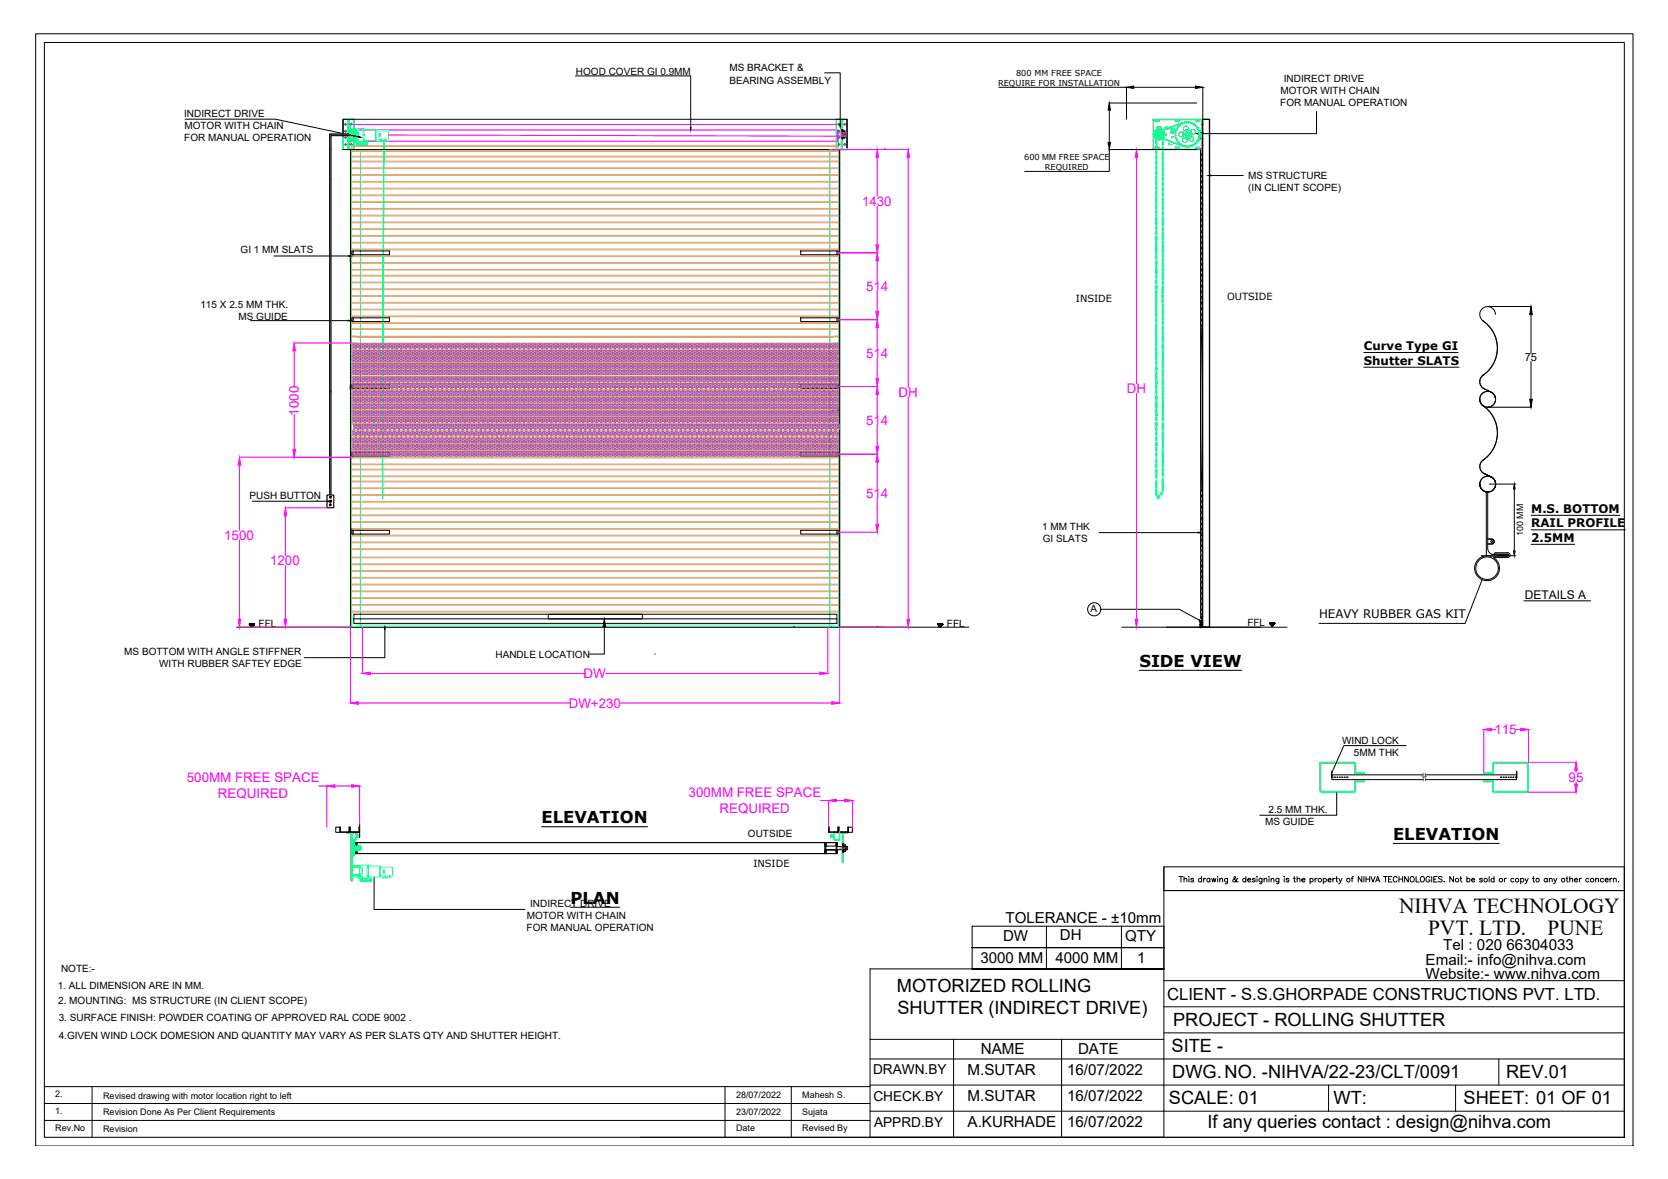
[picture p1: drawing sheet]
<svg xmlns="http://www.w3.org/2000/svg" width="841mm" height="594mm" viewBox="0 0 841 594" stroke-linecap="round" stroke-linejoin="round" font-family="sans-serif">
<defs><g id="words">
<g font-size="10.8">
<text x="705" y="460">NIHVA TECHNOLOGY</text>
<text x="720" y="471">PVT. LTD.</text>
<text x="780" y="471">PUNE</text>
</g>
<g font-size="9.2">
<text x="452" y="500">MOTORIZED ROLLING</text>
<text x="452" y="511">SHUTTER (INDIRECT DRIVE)</text>
<text x="592" y="517">PROJECT - ROLLING SHUTTER</text>
<text x="591" y="530">SITE -</text>
<text x="591" y="543">DWG.NO. -NIHVA/22-23/CLT/0091</text>
<text x="759" y="543">REV.01</text>
<text x="589" y="557">SCALE: 01</text>
<text x="672" y="556">WT:</text>
<text x="738" y="557">SHEET: 01 OF 01</text>
<text x="609" y="569">If any queries contact : design@nihva.com</text>
</g>
<text font-size="8.4" x="588" y="504">CLIENT - S.S.GHORPADE CONSTRUCTIONS PVT. LTD.</text>
<g font-size="8.3">
<text x="574" y="336">SIDE VIEW</text>
<text x="273" y="415">ELEVATION</text>
<text x="702" y="423">ELEVATION</text>
<text x="288" y="455">PLAN</text>
</g>
<g font-size="7.7">
<text x="728" y="479">Tel : 020 66304033</text>
<text x="719" y="486">Email:- info@nihva.com</text>
<text x="719" y="493">Website:- www.nihva.com</text>
<text x="495" y="531">NAME</text>
<text x="544" y="531">DATE</text>
<text x="488" y="542">M.SUTAR</text>
<text x="538" y="542">16/07/2022</text>
<text x="488" y="555">M.SUTAR</text>
<text x="538" y="555">16/07/2022</text>
<text x="488" y="568">A.KURHADE</text>
<text x="538" y="568">16/07/2022</text>
</g>
<g font-size="7.6">
<text x="507" y="465">TOLERANCE - ±10mm</text>
<text x="506" y="474">DW</text>
<text x="534" y="474">DH</text>
<text x="567" y="474">QTY</text>
<text x="494" y="485">3000 MM</text>
<text x="532" y="485">4000 MM</text>
<text x="573" y="485">1</text>
</g>
<g font-size="6.9">
<text x="440" y="541">DRAWN.BY</text>
<text x="440" y="555">CHECK.BY</text>
<text x="441" y="568">APPRD.BY</text>
</g>
<g font-size="6.7" fill="#f0f">
<text x="435" y="104">1430</text>
<text x="437" y="147">514</text>
<text x="437" y="180">514</text>
<text x="453" y="200">DH</text>
<text x="568" y="198">DH</text>
<text x="151" y="209" transform="rotate(-90 151 209)">1000</text>
<text x="437" y="214">514</text>
<text x="437" y="251">514</text>
<text x="113" y="272">1500</text>
<text x="136" y="285">1200</text>
<text x="294" y="342">DW</text>
<text x="287" y="357">DW+230</text>
<text x="754" y="370">115</text>
<text x="94" y="394">500MM FREE SPACE</text>
<text x="791" y="394">95</text>
<text x="347" y="402">300MM FREE SPACE</text>
<text x="110" y="402">REQUIRED</text>
<text x="363" y="410">REQUIRED</text>
</g>
<text font-size="6.1" x="769" y="302">DETAILS A</text>
<g font-size="6">
<text x="688" y="176">Curve Type GI</text>
<text x="688" y="184">Shutter SLATS</text>
<text x="772" y="258">M.S. BOTTOM</text>
<text x="772" y="266">RAIL PROFILE</text>
<text x="772" y="273">2.5MM</text>
<text x="665" y="312">HEAVY RUBBER GAS KIT</text>
</g>
<text font-size="5.6" x="769" y="182">75</text>
<g font-size="5">
<text x="290" y="38">HOOD COVER GI 0.9MM</text>
<text x="368" y="36">MS BRACKET &amp;</text>
<text x="647" y="41">INDIRECT DRIVE</text>
<text x="368" y="42">BEARING ASSEMBLY</text>
<text x="646" y="47">MOTOR WITH CHAIN</text>
<text x="646" y="53">FOR MANUAL OPERATION</text>
<text x="93" y="59">INDIRECT DRIVE</text>
<text x="93" y="65">MOTOR WITH CHAIN</text>
<text x="93" y="71">FOR MANUAL OPERATION</text>
<text x="629" y="90">MS STRUCTURE</text>
<text x="629" y="96">(IN CLIENT SCOPE)</text>
<text x="121" y="128">GI 1 MM SLATS</text>
<text x="101" y="155">115 X 2.5 MM THK.</text>
<text x="542" y="152">INSIDE</text>
<text x="619" y="151">OUTSIDE</text>
<text x="120" y="161">MS GUIDE</text>
<text x="126" y="251">PUSH BUTTON</text>
<text x="525" y="267">1 MM THK</text>
<text x="526" y="273">GI SLATS</text>
<text x="550" y="308">A</text>
<text x="130" y="316">FFL</text>
<text x="477" y="316">FFL</text>
<text x="629" y="316">FFL</text>
<text x="63" y="330">MS BOTTOM WITH ANGLE STIFFNER</text>
<text x="80" y="336">WITH RUBBER SAFTEY EDGE</text>
<text x="250" y="331">HANDLE LOCATION</text>
<text x="677" y="375">WIND LOCK</text>
<text x="683" y="381">5MM THK</text>
<text x="640" y="410">2.5 MM THK.</text>
<text x="638" y="416">MS GUIDE</text>
<text x="377" y="422">OUTSIDE</text>
<text x="380" y="437">INSIDE</text>
<text x="267" y="457">INDIRECT DRIVE</text>
<text x="266" y="463">MOTOR WITH CHAIN</text>
<text x="266" y="469">FOR MANUAL OPERATION</text>
<text x="31" y="490">NOTE:-</text>
<text x="29" y="499">1. ALL DIMENSION ARE IN MM.</text>
<text x="29" y="506">2. MOUNTING: MS STRUCTURE (IN CLIENT SCOPE)</text>
<text x="30" y="514">3. SURFACE FINISH: POWDER COATING OF APPROVED RAL CODE 9002 .</text>
<text x="30" y="523">4.GIVEN WIND LOCK DOMESION AND QUANTITY MAY VARY AS PER SLATS QTY AND SHUTTER HEIGHT.</text>
</g>
<g font-size="4.5">
<text x="768" y="270" transform="rotate(-90 768 270)">100 MM</text>
<text x="28" y="553">2.</text>
<text x="52" y="554">Revised drawing with motor location right to left</text>
<text x="371" y="553">28/07/2022</text>
<text x="405" y="553">Mahesh S.</text>
<text x="28" y="561">1.</text>
<text x="52" y="562">Revision Done As Per Client Requirements</text>
<text x="371" y="562">23/07/2022</text>
<text x="405" y="562">Sujata</text>
<text x="28" y="570">Rev.No</text>
<text x="52" y="571">Revision</text>
<text x="371" y="570">Date</text>
<text x="405" y="570">Revised By</text>
</g>
<g font-size="4.1">
<text x="512" y="38">800 MM FREE SPACE</text>
<text x="503" y="43">REQUIRE FOR INSTALLATION</text>
<text x="516" y="80">600 MM FREE SPACE</text>
<text x="527" y="86">REQUIRED</text>
</g>
</g></defs>
<!-- layer: 0 -->
<g fill="none" stroke="#dda56e" stroke-width=".5">
<path d="M177 76h246h-246zM177 79h246h-246zM177 74h246M177 73h246M177 98h246v1h-246zM177 95h246h-246zM177 91h246v1h-246zM177 88h246h-246zM177 85h246zM177 81h246v1h-246zM177 119h246h-246zM177 115h246v1h-246z"/>
<path d="M177 112h246zM177 108h246v1h-246zM177 105h246h-246zM177 102h246h-246zM177 139h246h-246zM177 136h246zM177 132h246v1h-246zM177 129h246h-246zM177 125h246v1h-246zM177 122h246h-246zM423 122h.1M177 152h246v1h-246z"/>
<path d="M177 142h246v1h-246zM177 159l246 1zM177 146h246h-246zM177 149h246h-246zM177 156h246h-246zM177 163h246h-246zM177 166h246h-246zM177 169h246M177 176h246M177 179h246M180 169l-3 1h243M180 176h-3l3 1"/>
<path d="M180 179h-3l3 1M180 173h-3h246h-3M180 173h240M180 177h240M180 180h240M420 169h3l-3 1M420 176h3l-3 1M420 179h3l-3 1M177 193h246h-246zM177 183h246zM177 200h246h-246zM177 186h246h-246z"/>
<path d="M177 189h246v1h-246zM177 196h246v1h-246zM177 210h246h-246zM177 217h246h-246zM177 203h246h-246zM177 213h246v1h-246zM178 207h-1h1M178 207h15M193 207h227M422 207h1h-3M423 207h-246h2M177 236h246v1h-246z"/>
<path d="M177 220h246v1h-246zM177 230h246v1h-246zM177 227h246h-246zM177 224h246h-246zM177 234h246zM177 240h246h-246zM177 259h246v1h-246zM177 249h246v1h-246zM177 246h246h-246zM177 242h246v1h-246zM177 253h246h-246zM177 256h246h-246z"/>
<path d="M177 273h246zM177 266h246v1h-246zM177 263h246h-246zM177 270h246h-246zM177 277h246h-246zM177 298h246h-246zM177 294h246v1h-246zM177 291h246h-246zM177 288h246h-246zM177 284h246v1h-246zM177 281h246h-246zM177 308h246h-246z"/>
<path d="M177 305h246zM177 301h246v1h-246z"/>
</g>
<g fill="none" stroke="#0f0" stroke-width=".5">
<path d="M173 75h.1M173 60v15M173 60h.1M173 75h7M173 60h5v5M175 60v15M176 67h4v1h-4M176 60v15M176 70h.1M176 65h.1M176 66h.1M176 75h.1"/>
<path d="M176 63v5M176 68v4M176 64v4v-4l1 1-1 7zM176 64v-1v5M176 60h.1M177 75v241h3M177 76h5v240M177 76v1M177 77v1M177 78v1M177 79v1M177 80h.1"/>
<path d="M177 66v3zM177 66v3M177 66h3v1h-3M177 68h3h-3M178 75h.1M178 71v4M179 69h-2l3-1v1h-3M179 68h1v1M179 68h.1M180 66v1h-1M180 67h.1M180 67v2z"/>
<path d="M180 68h.1M180 67v2M418 76h5M418 75v241h5v-1M420 79h.1M420 75h7M422 75h.1M422 60v15M422 60h.1M422 60h5v15M423 76v1M423 77v1"/>
<path d="M423 78v1M423 79v1M423 80h.1M423 75v241h-3M424 60v15M425 60v15M427 75h.1M581 75h1M581 60h1M582 61h2h-1zM582 74h2l-1 1zM582 75h1"/>
<path d="M582 60h1M583 64l2 1zM584 64h.1M584 75h.1M584 60h.1M584 67a48 48 0 0 1 16-6 6 6 0 0 1 5 9 6 6 0 0 1-10 3l-11-4zM584 68h.1M584 67v1M584 67h.1M584 67v1a41 41 0 0 0 13 6M585 67h-1M585 64h.1"/>
<path d="M585 67h.1M585 75h1M585 60h1M585 68h-1M585 68h.1M585 67v1M586 65v-1h-3v1M586 75h1M586 60h1M587 75h1M587 60h1M587 67h1v1h-1"/>
<path d="M588 67v1M588 64h1zM588 64h-1M588 75h1M588 60h1M589 72l1 1zM590 75h.1M590 60h.1M590 73h1M591 75h1M591 60h1M591 65h.1"/>
<path d="M592 65v1M592 66h.1M592 66h1M592 66h-1a.8 .8 0 0 0 0-1 .8 .8 0 0 0-1-1l1 2a.9 .9 0 0 0 0 1 .9 .9 0 0 0 1-1h1M592 75h1M592 60h1M593 74h2l-2 1zM593 61h2h-2zM593 68h.1M593 67v1M593 67h.1M593 68v1"/>
<path d="M593 69h.1M593 66v1M593 66h.1M593 69v1M593 75h1M593 60h1M593 70h.1M593 70l1 1 1 1M594 75h1M594 60h1M595 64l-2 1v1M595 72h.1"/>
<path d="M595 64h.1M595 72v1h1M596 75h.1M596 60h.1M596 73h.1M596 73h1M597 75h1M597 60h1M597 73h1M597 62a6 6 0 0 1 8 6 6 6 0 0 1-8 6M597 62l-13 5M598 67a.8 .8 0 0 1 1 1 .8 .8 0 0 1-1 1v-1z"/>
<path d="M598 75h1M598 60h1M598 73h1M599 73h-1M599 75h1M599 60h1M600 73h-1M600 75h1M600 60h1M602 75h.1M602 60h.1M602 63h.1"/>
<path d="M602 63l-2-1h-2l-3 1v1M602 72l-1 1h-1M602 72h.1M602 63h1v1M603 61h2h-2zM603 74h2l-2 1zM603 75h1M603 60h1M603 64h.1M603 71v1h-1M603 71h.1M603 64l1 1v1"/>
<path d="M604 70l-1 1M604 70h.1M604 75h1M604 60h1M604 66h.1M604 69v1M604 69h.1M604 66v1M604 67h.1M604 68v1M604 68h.1M604 67v1"/>
<path d="M605 70v1zM605 65v5M605 75h1M605 60h1M606 60h-25v15h25M606 60v15M177 81h.1M177 82h.1M177 83h.1M177 83v1M177 84v1M177 85v1"/>
<path d="M177 86v1M177 87v1M177 88v1M177 89v1M177 90h.1M177 91h.1M177 92h.1M177 93h.1M177 93v1M177 94v1M177 95v1M177 96v1"/>
<path d="M177 97v1M177 98v1M177 99h.1M177 100h.1M423 81h.1M423 82h.1M423 83h.1M423 83v1M423 84v1M423 85v1M423 86v1M423 87v1"/>
<path d="M423 88v1M423 89v1M423 90h.1M423 91h.1M423 92h.1M423 93h.1M423 93v1M423 94v1M423 95v1M423 96v1M423 97v1M423 98v1"/>
<path d="M423 99h.1M423 100h.1M177 101h.1M177 102h.1M177 102v1M177 103v1M177 104v1M177 105v1M177 106v1M177 107v1M177 108h.1M177 109h.1"/>
<path d="M177 110h.1M177 111h.1M177 111v1M177 112v1M177 113v1M177 114v1M177 115v1M177 116v1M177 117h.1M177 118h.1M177 119h.1M177 120h.1"/>
<path d="M423 101h.1M423 102h.1M423 102v1M423 103v1M423 104v1M423 105v1M423 106v1M423 107v1M423 108h.1M423 109h.1M423 110h.1M423 111h.1"/>
<path d="M423 111v1M423 112v1M423 113v1M423 114v1M423 115v1M423 116v1M423 117h.1M423 118h.1M423 119h.1M423 120h.1M177 120v1M177 121v1"/>
<path d="M177 122v1M177 123v1M177 124v1M177 125v1M177 126v1M177 127h.1M177 128h.1M177 129h.1M177 130h.1M177 130v1M177 131v1M177 132v1"/>
<path d="M177 133v1M177 134v1M177 135v1M177 136h.1M177 137h.1M177 138h.1M177 139h.1M177 139v1M423 120v1M423 121v1M423 122v1M423 123v1"/>
<path d="M423 124v1M423 125v1M423 126v1M423 127h.1M423 128h.1M423 129h.1M423 130h.1M423 130v1M423 131v1M423 132v1M423 133v1M423 134v1"/>
<path d="M423 135v1M423 136h.1M423 137h.1M423 138h.1M423 139h.1M423 139v1M177 140v1M177 141v1M177 142v1M177 143v1M177 144v1M177 145h.1"/>
<path d="M177 146h.1M177 147h.1M177 148h.1M177 148v1M177 149v1M177 150v1M177 151v1M177 152v1M177 153v1M177 154h.1M177 155h.1M177 156h.1"/>
<path d="M177 157h.1M177 157v1M177 158v1M177 159v1M423 140v1M423 141v1M423 142v1M423 143v1M423 144v1M423 145h.1M423 146h.1M423 147h.1"/>
<path d="M423 148h.1M423 148v1M423 149v1M423 150v1M423 151v1M423 152v1M423 153v1M423 154h.1M423 155h.1M423 156h.1M423 157h.1M423 157v1"/>
<path d="M423 158v1M423 159v1M177 160v1M177 161v1M177 162v1M177 163v1M177 164h.1M177 165h.1M177 166h.1M177 167h.1M177 167v1M177 168v1"/>
<path d="M177 169v1M177 170v1M177 171v1M177 172v1M177 173h.1M177 174h.1M177 175h.1M177 176h.1M177 176v1M177 177v1M177 178v1M177 179v1"/>
<path d="M183 166h.1M420 166h.1M423 160v1M423 161v1M423 162v1M423 163v1M423 164h.1M423 165h.1M423 166h.1M423 167h.1M423 167v1M423 168v1"/>
<path d="M423 169v1M423 170v1M423 171v1M423 172v1M423 173h.1M423 174h.1M423 175h.1M423 176h.1M423 176v1M423 177v1M423 178v1M423 179v1"/>
<path d="M177 180v1M177 181v1M177 182h.1M177 183h.1M177 184h.1M177 185h.1M177 185v1M177 186v1M177 187v1M177 188v1M177 189v1M177 190v1"/>
<path d="M177 191h.1M177 192h.1M177 193h.1M177 194h.1M177 194v1M177 195v1M177 196v1M177 197v1M177 198v1M177 199v1M177 200v1M423 180v1"/>
<path d="M423 181v1M423 182h.1M423 183h.1M423 184h.1M423 185h.1M423 185v1M423 186v1M423 187v1M423 188v1M423 189v1M423 190v1M423 191h.1"/>
<path d="M423 192h.1M423 193h.1M423 194h.1M423 194v1M423 195v1M423 196v1M423 197v1M423 198v1M423 199v1M423 200v1M177 201h.1M177 202h.1"/>
<path d="M177 203h.1M177 204h.1M177 204v1M177 205v1M177 206v1M177 207v1M177 208v1M177 209v1M177 210h.1M177 211h.1M177 212h.1M177 213h.1"/>
<path d="M177 213v1M177 214v1M177 215v1M177 216v1M177 217v1M177 218v1M177 219h.1M177 220h.1M423 201h.1M423 202h.1M423 203h.1M423 204h.1"/>
<path d="M423 204v1M423 205v1M423 206v1M423 207v1M423 208v1M423 209v1M423 210h.1M423 211h.1M423 212h.1M423 213h.1M423 213v1M423 214v1"/>
<path d="M423 215v1M423 216v1M423 217v1M423 218v1M423 219h.1M423 220h.1M177 221h.1M177 222h.1M177 222v1M177 223v1M177 224v1M177 225v1"/>
<path d="M177 226v1M177 227v1M177 228h.1M177 229h.1M177 230h.1M177 231h.1M177 231v1M177 232v1M177 233v1M177 234v1M177 235v1M177 236v1"/>
<path d="M177 237v1M177 238h.1M177 239h.1M177 240h.1M423 221h.1M423 222h.1M423 222v1M423 223v1M423 224v1M423 225v1M423 226v1M423 227v1"/>
<path d="M423 228h.1M423 229h.1M423 230h.1M423 231h.1M423 231v1M423 232v1M423 233v1M423 234v1M423 235v1M423 236v1M423 237v1M423 238h.1"/>
<path d="M423 239h.1M423 240h.1M177 241h.1M177 241v1M177 242v1M177 243v1M177 244v1M177 245v1M177 246v1M177 247h.1M177 248h.1M177 249h.1"/>
<path d="M177 250h.1M177 250v1M177 251v1M177 252v1M177 253v1M177 254v1M177 255v1M177 256h.1M177 257h.1M177 258h.1M177 259h.1M177 259v1"/>
<path d="M423 241h.1M423 241v1M423 242v1M423 243v1M423 244v1M423 245v1M423 246v1M423 247h.1M423 248h.1M423 249h.1M423 250h.1M423 250v1"/>
<path d="M423 251v1M423 252v1M423 253v1M423 254v1M423 255v1M423 256h.1M423 257h.1M423 258h.1M423 259h.1M423 259v1M177 260v1M177 261v1"/>
<path d="M177 262v1M177 263v1M177 264v1M177 265h.1M177 266h.1M177 267h.1M177 268h.1M177 268v1M177 269v1M177 270v1M177 271v1M177 272v1"/>
<path d="M177 273v1M177 274h.1M177 275h.1M177 276h.1M177 277h.1M177 278h.1M177 278v1M177 279v1M423 260v1M423 261v1M423 262v1M423 263v1"/>
<path d="M423 264v1M423 265h.1M423 266h.1M423 267h.1M423 268h.1M423 268v1M423 269v1M423 270v1M423 271v1M423 272v1M423 273v1M423 274h.1"/>
<path d="M423 275h.1M423 276h.1M423 277h.1M423 278h.1M423 278v1M423 279v1M177 280v1M177 281v1M177 282v1M177 283v1M177 284h.1M177 285h.1"/>
<path d="M177 286h.1M177 287h.1M177 287v1M177 288v1M177 289v1M177 290v1M177 291v1M177 292v1M177 293h.1M177 294h.1M177 295h.1M177 296h.1"/>
<path d="M177 296v1M177 297v1M177 298v1M177 299v1M423 280v1M423 281v1M423 282v1M423 283v1M423 284h.1M423 285h.1M423 286h.1M423 287h.1"/>
<path d="M423 287v1M423 288v1M423 289v1M423 290v1M423 291v1M423 292v1M423 293h.1M423 294h.1M423 295h.1M423 296h.1M423 296v1M423 297v1"/>
<path d="M423 298v1M423 299v1M177 315v1h5M177 300v1M177 301v1M177 302h.1M177 303h.1M177 304h.1M177 305h.1M177 305v1M177 306v1M177 307v1"/>
<path d="M177 308v1M177 309v1M177 310v1M177 311h.1M177 312h.1M177 313h.1M177 314h.1M177 315h.1M423 300v1M423 301v1M423 302h.1M423 303h.1"/>
<path d="M423 304h.1M423 305h.1M423 305v1M423 306v1M423 307v1M423 308v1M423 309v1M423 310v1M423 311h.1M423 312h.1M423 313h.1M423 314h.1"/>
<path d="M423 315h.1M666 384h17l1 1v4h4l-5 1v-5h-17v13v1h17v-1v-4h5h-4l-1 5h-17v-1zM753 384h18l-1 15h-17v-5h-5h5v4l1 1h16v-1v-13h-17v5h-5l5-1zM175 419l5 1zM177 420h.1M177 420v3M177 419v1M177 419h.1M177 419h2M177 420h2M177 420h1v24h-1zM179 419l1 1"/>
<path d="M179 419h.1M179 420h.1M180 420h.1M180 420v1M420 420h.1M420 420v1M421 419l-1 1M421 419h.1M421 420h.1M421 419h2M421 420h2M422 419h6v1h-6z"/>
<path d="M423 419v1M423 419h.1M423 420h.1M423 420v3M425 420v15zM427 420h.1M177 423h.1M177 423h2M177 421h.1M177 422v1M177 423v1M177 424v1"/>
<path d="M177 425v1M177 427h.1M177 428v1M177 429v1M177 430v1M177 431v1M177 433h.1M177 434v1M177 435v1M177 436v1M177 437v1M177 439h.1"/>
<path d="M177 440v1M178 427h4M178 426v3M178 423v4M178 427v5M178 427v5v-1M178 424v3v-3l1 1-1 6zM178 424v-1v4M179 426v3zM179 426v3M179 426h3v1h-3M179 428h3h-3"/>
<path d="M179 427h3h-3M179 423h.1M180 423h-1M180 421h.1M180 423h.1M180 422h.1M180 422v1M180 421h1h-1M180 422h1zM181 428h1M181 427h.1M181 421h.1"/>
<path d="M181 422h.1M182 426v1h-1M182 427h.1M182 426v2zM182 427v1h-4M182 428h.1M182 427v1M419 421h.1M419 422h1zM419 422h.1M420 422h.1M420 421h-1h1"/>
<path d="M420 421h.1M420 423h1M420 422v1M420 423h.1M421 423h.1M421 423h2M423 423h.1M177 441v1M177 442v1M177 443v1"/>
<circle cx="174" cy="66" r=".4"/>
<circle cx="174" cy="63" r=".4"/>
<circle cx="174" cy="73" r=".4"/>
<circle cx="174" cy="69" r=".4"/>
<circle cx="177" cy="63" r=".4"/>
<circle cx="177" cy="73" r=".4"/>
<circle cx="423" cy="69" r=".4"/>
<circle cx="423" cy="63" r=".4"/>
<circle cx="423" cy="73" r=".4"/>
<circle cx="423" cy="66" r=".4"/>
<circle cx="426" cy="73" r=".4"/>
<circle cx="426" cy="69" r=".4"/>
<circle cx="426" cy="63" r=".4"/>
<circle cx="426" cy="66" r=".4"/>
<circle cx="583" cy="65" r=".2"/>
<circle cx="583" cy="70" r=".2"/>
<circle cx="583" cy="68" r=".1"/>
<circle cx="584" cy="68" r=".1"/>
<circle cx="584" cy="67" r=".1"/>
<circle cx="584" cy="68" r="2.2"/>
<circle cx="584" cy="68" r="2.9"/>
<circle cx="584" cy="68" r="1.6"/>
<circle cx="584" cy="68" r="1.5"/>
<circle cx="584" cy="68" r=".2"/>
<circle cx="585" cy="67" r=".1"/>
<circle cx="585" cy="69" r=".1"/>
<circle cx="585" cy="67" r="0"/>
<circle cx="585" cy="69" r="0"/>
<circle cx="585" cy="66" r=".1"/>
<circle cx="585" cy="66" r="0"/>
<circle cx="586" cy="66" r=".1"/>
<circle cx="586" cy="70" r=".1"/>
<circle cx="586" cy="70" r="0"/>
<circle cx="586" cy="66" r="0"/>
<circle cx="587" cy="68" r=".2"/>
<circle cx="587" cy="70" r=".1"/>
<circle cx="587" cy="65" r=".1"/>
<circle cx="587" cy="70" r="0"/>
<circle cx="587" cy="65" r="0"/>
<circle cx="588" cy="70" r=".1"/>
<circle cx="588" cy="65" r=".1"/>
<circle cx="589" cy="65" r=".1"/>
<circle cx="589" cy="71" r=".1"/>
<circle cx="589" cy="65" r="0"/>
<circle cx="589" cy="71" r="0"/>
<circle cx="590" cy="64" r=".1"/>
<circle cx="590" cy="71" r=".1"/>
<circle cx="591" cy="65" r=".2"/>
<circle cx="591" cy="64" r=".1"/>
<circle cx="591" cy="72" r=".1"/>
<circle cx="591" cy="72" r="0"/>
<circle cx="591" cy="64" r="0"/>
<circle cx="591" cy="66" r=".3"/>
<circle cx="591" cy="69" r=".3"/>
<circle cx="591" cy="66" r=".1"/>
<circle cx="591" cy="69" r=".1"/>
<circle cx="592" cy="64" r=".1"/>
<circle cx="592" cy="72" r=".1"/>
<circle cx="592" cy="64" r="0"/>
<circle cx="592" cy="72" r="0"/>
<circle cx="593" cy="63" r=".1"/>
<circle cx="593" cy="72" r=".1"/>
<circle cx="593" cy="63" r="0"/>
<circle cx="593" cy="72" r="0"/>
<circle cx="594" cy="73" r=".1"/>
<circle cx="594" cy="63" r=".1"/>
<circle cx="594" cy="63" r="0"/>
<circle cx="594" cy="73" r="0"/>
<circle cx="595" cy="73" r=".1"/>
<circle cx="595" cy="62" r=".1"/>
<circle cx="596" cy="68" r="1.3"/>
<circle cx="596" cy="73" r=".1"/>
<circle cx="596" cy="62" r=".1"/>
<circle cx="596" cy="73" r="0"/>
<circle cx="596" cy="62" r="0"/>
<circle cx="597" cy="68" r=".2"/>
<circle cx="597" cy="62" r=".1"/>
<circle cx="597" cy="62" r="0"/>
<circle cx="597" cy="74" r=".1"/>
<circle cx="597" cy="74" r="0"/>
<circle cx="597" cy="71" r="1.3"/>
<circle cx="598" cy="62" r=".1"/>
<circle cx="598" cy="62" r="0"/>
<circle cx="598" cy="65" r="1.3"/>
<circle cx="598" cy="74" r=".1"/>
<circle cx="599" cy="61" r=".1"/>
<circle cx="599" cy="61" r="0"/>
<circle cx="599" cy="68" r="2.4"/>
<circle cx="599" cy="68" r=".7"/>
<circle cx="599" cy="66" r=".2"/>
<circle cx="599" cy="70" r=".2"/>
<circle cx="599" cy="74" r=".1"/>
<circle cx="599" cy="74" r="0"/>
<circle cx="599" cy="62" r=".1"/>
<circle cx="600" cy="74" r=".1"/>
<circle cx="600" cy="74" r="0"/>
<circle cx="600" cy="62" r=".1"/>
<circle cx="600" cy="68" r=".2"/>
<circle cx="601" cy="70" r="1.3"/>
<circle cx="601" cy="74" r=".1"/>
<circle cx="601" cy="62" r=".1"/>
<circle cx="601" cy="66" r="1.3"/>
<circle cx="602" cy="73" r=".1"/>
<circle cx="602" cy="73" r="0"/>
<circle cx="602" cy="62" r=".1"/>
<circle cx="602" cy="62" r="0"/>
<circle cx="603" cy="63" r=".1"/>
<circle cx="603" cy="63" r="0"/>
<circle cx="603" cy="72" r=".1"/>
<circle cx="603" cy="72" r="0"/>
<circle cx="604" cy="64" r=".1"/>
<circle cx="604" cy="71" r=".1"/>
<circle cx="604" cy="71" r="0"/>
<circle cx="604" cy="64" r="0"/>
<circle cx="604" cy="70" r=".1"/>
<circle cx="604" cy="65" r=".1"/>
<circle cx="605" cy="70" r=".1"/>
<circle cx="605" cy="66" r=".1"/>
<circle cx="605" cy="66" r="0"/>
<circle cx="605" cy="69" r=".1"/>
<circle cx="605" cy="67" r=".1"/>
<circle cx="605" cy="67" r="0"/>
<circle cx="605" cy="68" r=".1"/>
<circle cx="605" cy="68" r="0"/>
</g>
<path d="M177 73v2h-4M423 71v4h4" fill="none" stroke="#b88a5c" stroke-width=".5"/>
<path d="M177 66h246v5h-246zM177 63h245M177 66v5M196 68l227 1M422 66v5M423 69h-1M423 67h4v2h-4" fill="none" stroke="#f0f" stroke-width=".5"/>
<path d="M422 67l1 1" fill="none" stroke="#b85c8a" stroke-width=".5"/>
<g fill="none" stroke="#000" stroke-width=".5">
<path d="M18 17h805v560h-805zM22 21h797v552h-797zM290 38h58v26M416 37h8v26M504 44h64v16M559 52h44M559 56v16M572 44h31M606 44v16M664 56v11h-59M93 60h46l42 9M166 68h7v-8h254v14"/>
<path d="M166 68v181h-1v7h3v-6h-1v-182h9M166 68h10M167 75h.1M173 75h254M176 67h1M177 75v241M420 76h.1M423 75v241M425 65v5zM425 67h1M425 66h.1M425 69h.1"/>
<path d="M425 70h.1M425 69h1M425 67h1v2h-1M425 66h1v3h-1M426 68h.1M446 75h.1M559 75h44M559 75v11h-42M606 60h4v256h-4zM167 90h.1M610 88h17M423 107h.1"/>
<path d="M138 129h38M177 130v2M177 126h19v2h-19zM178 126v2M404 126h19v2h-19zM422 126v2M750 154h22M754 158a4 4 0 0 0-6-3 4 4 0 0 0 0 7M772 158v20M126 162h50M177 160h19v2h-19zM178 160v2"/>
<path d="M404 160h19v2h-19zM422 160v2M688 178h47M747 161a17 17 0 0 1 0 28 17 17 0 0 0 0-27M167 197v1M177 194v2M177 194h19v2h-19zM178 194v2M404 194h19v2h-19zM422 194v2M688 185h48M748 189a4 4 0 0 0 0 7"/>
<path d="M748 189a4 4 0 0 0-2 3 4 4 0 0 0 2 4M748 196l4 2M752 198a4 4 0 0 1 0 7 4 4 0 0 1-6-4M772 182v19M420 207h.1M423 207h.1M746 201h.1M747 204a17 17 0 0 1 0 28M748 204a4 4 0 0 1 0-6 4 4 0 0 1 6 3 4 4 0 0 0-6-3 4 4 0 0 0 0 7M750 205h22M754 201h.1M177 228h19v2h-19z"/>
<path d="M178 228v2M404 228h19v2h-19zM422 228v2M748 232a4 4 0 0 0 0 7M748 232a4 4 0 0 0-2 3 4 4 0 0 0 2 4M748 239l4 2M127 253h38M160 253h.1M166 254h1v1h-1zM166 250h1v1h-1zM166 252h1v1h-1zM746 244a4 4 0 0 0 6 3 4 4 0 0 0 0-6 4 4 0 0 1 0 6 4 4 0 0 1-6-3z"/>
<path d="M749 248v32M750 248v29l2 2h7l1 1M751 244h13M754 244a4 4 0 0 0-6-4 4 4 0 0 0 0 7M754 244h.1M764 246v32M772 260h45M177 267h.1M177 267h19v2h-19zM178 267v2M404 267h19v2h-19zM422 267v2"/>
<path d="M554 268h50M750 272h2a1.3 1.3 0 0 1 1 1 1.3 1.3 0 0 1-1 1h-2M750 272h2a1.2 1.2 0 0 1 1 1 1.2 1.2 0 0 1-1 1h-2M772 267h47M772 274h22M745 282l3-2h2h10h1l-1-1h-7h1h6a1.2 1.2 0 0 1 1 1 1.2 1.2 0 0 1-1 1h-7a6 6 0 0 1 2 9 6 6 0 0 1-9 1 6 6 0 0 1-1-9zM747 280h17M747 292l-8 22h-74M119 316h370M126 315h.1M126 315h2M126 315l1 1 1-1"/>
<path d="M127 315h.1M127 315h-1M127 315v1v-1M127 316v-1v1M127 316l1-1-1 1M127 315v1M128 315h.1M128 315l-1 1M128 315h-1M178 310h244v4h-244zM178 312h244M194 317v14h-41"/>
<path d="M276 310h48v2h-48zM305 316v14h-8M400 316h.1M442 316h.1M473 315h.1M473 315h2l-1 1zM473 315h1h-1M474 315h-1M474 315h.1M474 316v-1v1M474 315v1M474 315v1v-1"/>
<path d="M474 316l1-1-1 1M474 315v1l1-1M475 315l-1 1 1-1M475 315l-1 1M475 315v1M475 315h.1M555 307h40l10 6M566 316h83M605 313h.1M605 316h.1M605 313v3M606 315v1h-1"/>
<path d="M606 316l-1-5h1v5M606 315h-1h1M606 313h-1h1M607 316h.1M640 314h3l-1 2zM640 314h.1M641 314h-1M641 314h.1M641 314v1zM641 314v1v-1M641 314v1M641 315v-1v1"/>
<path d="M642 314v2v-2M642 314l-1 1 1-1M642 314v1M642 314v1v-1M642 315v-1v1M642 314v1l1-1M643 314l-1 1M643 314h-1M643 314h.1M768 303h34M574 338h52M709 376h-31l-6 13"/>
<path d="M672 391h.1M672 392l-1-3v3h1M673 392h.1M674 399v12h-39M674 392h1M675 392h1M677 392h.1M678 392h.1M679 392h1h-1M718 390h-46v3h46M719 390h46v3h-46M757 392h.1"/>
<path d="M758 392h.1M759 392h1M760 392h1M762 392h.1M763 392h.1M764 392h1v-3v3h-1M765 391h.1M171 417h-2v2h2M171 419h10M171 417h1M171 417v2M172 417h.1"/>
<path d="M172 417v2h4v-2M175 419l5 1M176 417h.1M176 417h1M176 417v2M177 417h.1M177 417v2h4v-2M180 419h-3v2M181 417h.1M181 415v7M273 417h54M418 417h.1"/>
<path d="M418 417v2h10M418 417v2h4l1-2v2M423 417v2M428 419h-6v1M428 417l-1 2h-4M428 417h2v2h-2M428 417v2M180 425v1M180 428v2M416 426h6M416 425h.1M416 425v1"/>
<path d="M416 425v1v-1M416 426h.1M416 426v1M416 428v1M416 429h.1M416 429v1M416 425v5M416 428h.1M422 427h5v1h-11h6M422 425h.1M422 425v1M422 426h.1"/>
<path d="M422 429h.1M422 429v1M422 429v1h-243M422 430h.1M422 428h-6v1M422 425v5M422 428v1M422 425h-243v5h243M425 425v5zM425 428h2M425 425h.1M425 426h.1"/>
<path d="M425 429h.1M425 426h2v2h-2M425 426h1v3h-1M426 427h1M587 437h232v12h-232zM587 437v136M702 425h54M189 442v16h76M288 457h24M587 449h232M594 442h2M595 442v2"/>
<path d="M597 443h1v1M597 442v2M599 442h.1M599 443v1M602 443h-1l1 1h-2M606 443a.9 .9 0 0 0-1 0 .9 .9 0 0 0 0 1 .9 .9 0 0 0 1 0M606 442v2M607 443v1M608 443h-1M610 443a.9 .9 0 0 0-1 0 .9 .9 0 0 0 0 1 .9 .9 0 0 0 1 0M610 443v1M611 443v1l1-1 1 1v-1"/>
<path d="M614 442h.1M614 443v1M615 443h1v1M615 443v1M619 443v2h-1M619 443a.9 .9 0 0 0-1 0 .9 .9 0 0 0 0 1 .9 .9 0 0 0 1 0M624 443a1.6 1.6 0 0 1-2 1v-1l1-1-1 1 2 1M628 443a.9 .9 0 0 0-1 0 .9 .9 0 0 0 0 1 .9 .9 0 0 0 1 0M628 442v2M629 443h2a.9 .9 0 0 0-1 0 .9 .9 0 0 0-1 1 .9 .9 0 0 0 1 0h1M633 443h-1l1 1h-2M634 442h.1"/>
<path d="M634 443v1M636 443v2h-1M636 443a.9 .9 0 0 0-1 0 .9 .9 0 0 0 0 1 .9 .9 0 0 0 1 0M637 443h2v1M637 443v1M640 442h.1M640 443v1M641 443h1v1M641 443v1M645 443v2h-1M645 443a.9 .9 0 0 0-1 0 .9 .9 0 0 0 0 1 .9 .9 0 0 0 1 0M647 442h.1"/>
<path d="M648 443v1M650 443h-1l1 1h-2M652 443h1M653 442v2M654 443h1v1M654 442v2M656 443h2a.9 .9 0 0 0-1 0 .9 .9 0 0 0-1 1 .9 .9 0 0 0 1 0h1M661 443a.9 .9 0 0 1 1 0 .9 .9 0 0 1 0 1 .9 .9 0 0 1-1 0M661 443v2M663 443v1M664 443h-1M667 443a1 1 0 0 1 2 0 .9 .9 0 0 1 0 1 1 1 0 0 1-2 0"/>
<path d="M667 443v2M670 443h1a.9 .9 0 0 0-1 0 .9 .9 0 0 0 0 1 .9 .9 0 0 0 1 0M672 443v1M673 443h-1M674 443h.1M674 442v2h1M675 443l1 1 1-1M676 444l-1 1M681 443h1M682 442v2M687 442v2l-2-2v2M688 442v2"/>
<path d="M689 442v2M689 443h2M691 442v2M691 442l1 2 1-2M694 444l1-2 1 2M694 443h1M698 442h1M699 442v2M700 443h1M702 442h-2v2h2M704 442a1 1 0 0 0-1 0 1 1 0 0 0-1 1 1 1 0 0 0 1 1 1 1 0 0 0 1 0M705 443h2"/>
<path d="M705 442v2M707 442v2M710 442v2l-2-2v2M714 442v2h2M721 442a1 1 0 0 0-1 0 1 1 0 0 0-1 1 1 1 0 0 0 1 1 1 1 0 0 0 1-1h-1M722 442v2M723 443h1M725 442h-2v2h2M727 442h-2l2 2h-1h-1M728 444h.1M733 442v2l-2-2v2M736 443h1"/>
<path d="M737 442v2M740 443a.9 .9 0 0 1 1 0 .9 .9 0 0 1 0 1 .9 .9 0 0 1-1 0M740 442v2M742 443h2a1 1 0 0 0-2 0 .9 .9 0 0 0 0 1 .9 .9 0 0 0 1 0h1M747 443h-1l1 1h-1M751 442v2M753 443a.9 .9 0 0 0-1 0 .9 .9 0 0 0 0 1 .9 .9 0 0 0 1 0M753 442v2M759 443v1M760 443h-1M763 443a.9 .9 0 0 0-1 0 .9 .9 0 0 0 0 1 .9 .9 0 0 0 1 0M767 443a.9 .9 0 0 1 1 0 .9 .9 0 0 1 0 1 .9 .9 0 0 1-1 0"/>
<path d="M767 443v2M769 443l1 1 1-1M770 444l-1 1M773 443h1M773 442v2h1M780 443a.9 .9 0 0 0-1 0 .9 .9 0 0 0 0 1 .9 .9 0 0 0 1 0M780 443v1M781 443h1l1 1M781 443v1M783 443l1 1 1-1M784 444l-1 1M790 443h1"/>
<path d="M790 442v2h1M791 443h2v1M791 442v2M794 443h1a.9 .9 0 0 0-1 0 .9 .9 0 0 0 0 1 .9 .9 0 0 0 1 0M796 443v1M797 443h-1M801 443a.9 .9 0 0 0-1 0 .9 .9 0 0 0 0 1 .9 .9 0 0 0 1 0M805 443h1v1M805 443v1M808 443a.9 .9 0 0 0-1 0 .9 .9 0 0 0 0 1 .9 .9 0 0 0 1 0M809 443h2a.9 .9 0 0 0-1 0 .9 .9 0 0 0-1 1 .9 .9 0 0 0 1 0h1M812 443v1"/>
<path d="M813 443h-1M813 443h2v1M813 443v1M816 444h.1M819 449v124M490 467h97M490 467v21h97h-148v85M490 477h97zM528 467v21M565 467v21M587 494h232M587 507h232"/>
<path d="M439 534h380M439 524h148M481 524v49M535 524v49M587 520h232M756 534v13M22 556h417M22 548h417M46 548v25M366 548v25M399 548v25M439 560h380"/>
<path d="M439 547h380M670 547v13M734 547v13M22 565h417M323 573h496"/>
<circle cx="752" cy="273" r=".5"/>
<circle cx="750" cy="286" r="6"/>
<circle cx="552" cy="307" r="3"/>
<circle cx="665" cy="443" r=".9"/>
<circle cx="680" cy="443" r=".9"/>
<circle cx="712" cy="443" r="1.3"/>
<circle cx="717" cy="443" r="1.3"/>
<circle cx="735" cy="443" r=".9"/>
<circle cx="749" cy="443" r=".9"/>
<circle cx="757" cy="443" r=".9"/>
<circle cx="765" cy="443" r=".9"/>
<circle cx="775" cy="443" r=".9"/>
<circle cx="788" cy="443" r=".9"/>
<circle cx="803" cy="443" r=".9"/>
</g>
<g fill="none" stroke="#0ff" stroke-width=".5">
<path d="M176 66h3M176 65h4M176 71h3M176 70h4M179 71h.1M179 67h2v2h-2M179 65v7l-1-1M179 71h1v2zM179 66h1M179 70h1M179 71h2M180 70h.1"/>
<path d="M180 65h.1M180 66h.1M180 65v1M180 66h-4M180 70h-4M180 73h.1M180 72h5v1h-5M180 72v1M180 72h5M180 73h5zM180 72v1zM181 70h.1"/>
<path d="M180 72h.1M181 65h3v6h-3zM181 72h.1M181 72v1zM182 72h.1M183 72v1zM183 72h.1M183 65v6M183 70h.1M183 68h.1M183 66h.1M184 65h6"/>
<path d="M184 72v1zM184 72h.1M185 72h.1M185 72v1zM189 65v6M189 67h.1M189 69h.1M190 65h.1M190 66h6v4h-6M190 65v6h-6M191 71h.1M191 67h1v2h-1z"/>
<path d="M191 68h.1M192 70v1v-1M192 71h.1M193 71h.1M193 71h-2M194 70v1h1h-1v-1M178 311h-1v5h246v-5h-1M180 316v-1h240v1M182 316v-1v1h236v-1v1M178 436h4M181 437h-3v-1h3v7l-1-1M181 438h2v2h-2"/>
<path d="M181 437h1M181 436h1M182 436h.1M182 437h.1M182 436v1M182 437h-4M183 436h3v6h-3zM185 436v6M185 437h.1M186 436l6 1v5h-6M191 436v6M191 438h.1"/>
<path d="M192 437h6v4h-6M193 438h1v2h-1zM193 439h.1M193 440h.1M178 441h4M181 442h.1M181 442h1v2zM181 441h-3v1h3M181 442h1M181 441h1M181 442h2M182 441h.1"/>
<path d="M182 441v1M182 441h-4M182 444h.1M182 443h5v1h-5M182 443v1M182 443h5M182 444h5zM182 443v1zM183 441v1M183 444h.1M183 443v1zM184 444h.1"/>
<path d="M184 443h.1M185 443v1zM185 443h.1M185 444h.1M185 442h.1M186 443v1zM186 444h.1M187 444h.1M187 443v1zM191 440h.1M193 442h2zM194 441v1v-1"/>
<path d="M196 441v1h1h-1"/>
<circle cx="183" cy="70" r=".1"/>
<circle cx="183" cy="68" r=".1"/>
<circle cx="183" cy="66" r=".1"/>
<circle cx="189" cy="67" r=".1"/>
<circle cx="189" cy="69" r=".1"/>
<circle cx="191" cy="68" r=".1"/>
<circle cx="185" cy="437" r=".1"/>
<circle cx="192" cy="438" r=".1"/>
<circle cx="193" cy="439" r=".1"/>
<circle cx="193" cy="440" r=".1"/>
<circle cx="185" cy="442" r=".1"/>
<circle cx="192" cy="440" r=".1"/>
</g>
<!-- layer: Guides -->
<path d="M605 75v236M606 75v241" fill="none" stroke="#000" stroke-width=".5"/>
<!-- layer: strips -->
<path d="M606 75a1.8 1.8 0 0 0 0 3 1.8 1.8 0 0 0 0 3 1.8 1.8 0 0 0 0 2 1.8 1.8 0 0 0 0 3 1.8 1.8 0 0 0 0 3 1.8 1.8 0 0 0 0 3 1.8 1.8 0 0 0 0 2 1.8 1.8 0 0 0 0 3 1.8 1.8 0 0 0 0 3 1.8 1.8 0 0 0 0 3 1.8 1.8 0 0 0 0 2 1.8 1.8 0 0 0 0 3 1.8 1.8 0 0 0 0 3M606 111a1.8 1.8 0 0 0 0 3 1.8 1.8 0 0 0 0 3M606 117a1.8 1.8 0 0 0 0 2 1.8 1.8 0 0 0 0 3 1.8 1.8 0 0 0 0 3 1.8 1.8 0 0 0 0 3 1.8 1.8 0 0 0 0 2 1.8 1.8 0 0 0 0 3 1.8 1.8 0 0 0 0 3 1.8 1.8 0 0 0 0 3 1.8 1.8 0 0 0 0 2 1.8 1.8 0 0 0 0 3 1.8 1.8 0 0 0 0 3 1.8 1.8 0 0 0 0 3M606 150a1.8 1.8 0 0 0 0 3 1.8 1.8 0 0 0 0 3 2 2 0 0 0 0 3 1.8 1.8 0 0 0 0 2 1.8 1.8 0 0 0 0 3l-1 38 1 45a2 2 0 0 0 0 3 1.8 1.8 0 0 0 0 3 1.8 1.8 0 0 0 0 3 1.8 1.8 0 0 0 0 2 2 2 0 0 0 0 3 1.8 1.8 0 0 0 0 3 1.8 1.8 0 0 0 0 3 1.8 1.8 0 0 0 0 3 1.8 1.8 0 0 0 0 2 1.8 1.8 0 0 0 0 3 1.8 1.8 0 0 0 0 3M606 280a1.8 1.8 0 0 0 0 2 1.8 1.8 0 0 0 0 3 1.8 1.8 0 0 0 0 3 1.8 1.8 0 0 0 0 3 1.8 1.8 0 0 0 0 2 1.8 1.8 0 0 0 0 3 1.8 1.8 0 0 0 0 3 1.8 1.8 0 0 0 0 3 1.8 1.8 0 0 0 0 2 1.8 1.8 0 0 0 0 3 1.8 1.8 0 0 0 0 3" fill="none" stroke="#000" stroke-width=".5"/>
<!-- layer: labeling -->
<g fill="none" stroke="#0ff" stroke-width=".5">
<path d="M192 71h.1M193 71h.1M193 77h.1M193 79h.1M193 79v1M193 80h.1M193 78h.1M193 79l1 1M193 71v50M193 73h.1M193 74h1M193 75h.1"/>
<path d="M193 72h.1M193 76h.1M193 74h.1M193 77v1M193 78h1M193 79h1M193 78l1 1M193 78v1M193 80h1M193 71h1M193 72v1M193 75h1"/>
<path d="M193 76v1M193 73h1M193 74v1M194 80h-1M194 79h-1M194 78l-1 1M194 79h.1M194 79l-1 1M194 78h-1M194 73h-1M194 74h-1M194 75h-1"/>
<path d="M194 75l-1 1M194 72h-1M194 71v1M194 73h.1M194 73v1M194 74v1M583 71v2zM583 74v1zM583 76v2zM583 79v1zM583 68v2M583 71v2"/>
<path d="M583 73v2M583 76v2M583 78v2M583 70v1M583 73h.1M583 75v1M583 78h.1M586 74v1M586 77v1M586 79v2M586 78h.1M586 75v1"/>
<path d="M586 78h1M586 77h1M586 79h1M586 75h1M586 74h1M586 73h.1M586 69v2M586 71v2M586 76v1M586 76l1 1M586 71h.1M586 73v1"/>
<path d="M586 76h.1M586 78v1M586 79h.1M586 74h.1M586 69h.1M586 69h1M587 73h-1M587 74v1M587 77v1M587 79v2M587 78h-1M587 75l-1 1"/>
<path d="M193 98h.1M193 97v1M193 90v1M193 92h.1M193 93v1M193 94h.1M193 91h.1M193 83h.1M193 84h.1M193 85l1 1M193 86h.1M193 87h.1"/>
<path d="M193 88h.1M193 85h.1M193 89h.1M193 81h.1M193 82h.1M193 95h.1M193 96h.1M193 99h.1M193 100h.1M193 90h.1M193 92v1M193 93h.1"/>
<path d="M193 94v1M193 84h1M193 85h1M193 87h1M193 87v1M193 88v1M193 85v1M193 80v1M193 81h1M193 81v1M193 91v1M193 97h.1"/>
<path d="M194 84h-1M194 85h-1M194 87h-1M194 88h-1M194 84v1M194 86h-1M194 81h-1M583 86v2zM583 89v1zM583 92v1zM583 94v2zM583 81v2"/>
<path d="M583 84v1M583 86v2M583 89v2M583 91v2M583 94v2M583 96v2M583 99v2M583 99v4M583 80v1M583 83v1M583 85v1M583 88v1"/>
<path d="M583 91h.1M583 93v1M583 96h.1M583 98v1M586 90v1M586 92v1M586 95v1M586 81h.1M586 83v1M586 91h.1M586 93v1M586 96h.1"/>
<path d="M586 99h.1M586 81h1M586 83h1M586 88v1M586 91h1M586 90h1M586 93h1M586 92h1M586 96h1M586 95h1M586 99h1M586 82l1 1"/>
<path d="M586 94l1 1M586 82v1M586 84v2M586 87v2M586 97v2M586 100v1M586 97l1 2M586 81v1M586 84h.1M586 86v1M586 89h.1M586 91v1"/>
<path d="M586 94h.1M586 96v1M586 99v1M586 84v1M586 84l1 1M586 89v1M586 89l1 1M586 92h.1M586 94v1M586 100h.1M586 100h1M587 88l-1 1"/>
<path d="M587 90v1M587 92v1M587 95v1M587 81h-1M587 83l-1 1M587 91h-1M587 93l-1 1M587 96h-1M587 99h-1M193 116v1M193 117v1M193 118h.1"/>
<path d="M193 119h.1M193 114v1M193 118v1M193 112v1M193 110h.1M193 102h.1M193 104h.1M193 105h.1M193 107h.1M193 115h.1M193 117h.1M193 120h.1"/>
<path d="M193 114h.1M193 116h.1M193 109h.1M193 109v1M193 110v1M193 111v1M193 112h.1M193 113h.1M193 111h.1M193 102v1M193 103v1M193 106h.1"/>
<path d="M193 106v1M193 103h.1M193 115v1M193 100v1M193 101h.1M193 108h.1M193 113v1M193 101v1M583 110v1zM583 112v1M583 120v1M583 114v2z"/>
<path d="M583 113h.1M583 101v1zM583 104v1zM583 106v2zM583 117v1zM583 108v1M583 112v1v-1M583 119v2v-1M583 103v2M583 106v2M583 114v2M583 116v2"/>
<path d="M583 101v2M583 103h.1M583 105v1M583 109h.1M583 111v1M583 113v1M583 116h.1M583 118v1M583 112h.1M583 119v1M586 102v1M586 104v1"/>
<path d="M586 107v1M586 115v1M586 117v1M586 105v1M586 108h.1M586 111v1M586 116h.1M586 118v1M586 103h.1M586 102h1M586 111h1M586 105h1"/>
<path d="M586 104h1M586 108h1M586 107h1M586 101l1 1M586 113v1M586 116h1M586 115h1M586 118h1M586 117h1M586 103h1M586 110v1M586 112v2"/>
<path d="M586 119v2M586 103v1M586 106h.1M586 108v1M586 110l1-1h-1l1 1M586 112h.1M586 114h.1M586 116v1M586 119h.1M586 104h.1M586 106v1M586 106l1 1"/>
<path d="M586 110h1M586 114v1M586 114l1 1M586 117h.1M586 101v1M587 101h-1M587 113l-1 1M587 102v1M587 104v1M587 107v1M587 110v1M587 115v1"/>
<path d="M587 117v1M587 105l-1 1M587 108h-1M587 111l-1 1M587 116h-1M587 118l-1 1M587 103h-1M193 136h.1M193 134h.1M193 134v1M193 135h.1M193 137h.1"/>
<path d="M193 138h.1M193 139h.1M193 140h.1M193 128h.1M193 130h.1M193 130v1M193 131h.1M193 132h.1M193 133h.1M193 129h.1M193 133v1M193 122h.1"/>
<path d="M193 123v1M193 125h.1M193 126h.1M193 127h.1M193 123h.1M193 135v1M193 136v1M193 121h.1M193 129v1M193 132v1M193 127v1M193 128v1"/>
<path d="M193 124v1M193 125v1M193 124h.1M193 139v1M193 131v1M193 120v43M193 121v1M193 122v1M583 124v1M583 132v1M583 136v2M583 122v1z"/>
<path d="M583 121h.1M583 127v1zM583 125h.1M583 134v2zM583 133h.1M583 121v-2v2M583 125v-1v1M583 139v1zM583 138h.1M583 124v2v-2M583 132v1v-1M583 122v1"/>
<path d="M583 126v2M583 129v2M583 134v2M583 121v1M583 123v1M583 126h.1M583 128v1M583 131v1M583 134h.1M583 124h.1M583 132h.1M583 136v2v-2"/>
<path d="M583 138v2M583 136h.1M586 122v1M586 128v1M586 131v1M586 135v1M586 123h.1M586 129v1M586 132h.1M586 136v1M586 122h1M586 120v1"/>
<path d="M586 123h1M586 127h.1M586 129h1M586 128h1M586 132h1M586 131h1M586 134h.1M586 136h1M586 135h1M586 123v2M586 126v1M586 133v1"/>
<path d="M586 137v2M586 139v2M586 121h.1M586 125v1M586 127v1M586 130h.1M586 132v1M586 134v1M586 137h.1M586 139h.1M586 121v1M586 121l1 1"/>
<path d="M586 123v1M586 123l1 1M586 128h.1M586 130v1M586 130l1 1M586 135h.1M586 137h1M586 139v1M586 139l1 1M587 120l-1 1M587 127h-1M587 134h-1"/>
<path d="M587 122v1M587 128v1M587 131v1M587 135v1M587 123h-1M587 129l-1 1M587 132h-1M587 136l-1 1M193 159h.1M193 151h.1M193 142h.1M193 145h.1"/>
<path d="M193 145v1M193 146h.1M193 144h.1M193 148h.1M193 143h.1M193 154v1M193 155h.1M193 156h.1M193 156v1M193 158h.1M193 158v1M193 154h.1"/>
<path d="M193 160h.1M193 149h.1M193 150h.1M193 152h.1M193 153h.1M193 141h.1M193 142v1M193 143v1M193 144v1M193 146v1M193 147h.1M193 147v1"/>
<path d="M193 157h.1M193 159v1M193 149v1M193 157v1M193 160v1M193 140v1M583 155h.1M583 149v1M583 147v1M583 154v1M583 153h.1M583 156v1"/>
<path d="M583 158v1M583 159v1M583 150h.1M583 148h.1M583 154h.1M583 149h.1M583 144v1M583 159h.1M583 157h.1M583 158h.1M583 156h.1M583 144v2z"/>
<path d="M583 141v2zM583 146v2v-1M583 151v2M583 146h.1M583 148v1M583 151h.1M583 153v1M583 146v1M583 157v1M583 160h.1M583 155v1M583 144v2v-2"/>
<path d="M583 141v2M583 140v1M583 143v1M583 144h.1M586 142v1M586 144v2M586 143h.1M586 146h.1M586 146v2zM586 151v1zM586 143h1M586 142h1"/>
<path d="M586 144h1M586 148h.1M586 148v2M586 146v2M586 148v4M586 150v2M586 152h.1M586 157v2M586 160v1M586 155h.1M586 157h.1M586 159v1"/>
<path d="M586 155v2M586 155l1 1M586 141h.1M586 143v1M586 141v1M586 141l1 1M586 144h.1M587 153h-1v1h1M587 156h-1v1h1M587 159h-1M587 146h-1M587 153v1"/>
<path d="M587 156v1M587 153h-1v2M587 154l-1 1M587 157h-1M587 142v1M587 144v2M587 143h-1M193 180h.1M193 171v1M193 176h.1M193 173h.1M193 178v1"/>
<path d="M193 179h.1M193 166h.1M193 167v1M193 168h.1M193 178h.1M193 161h.1M193 162h.1M193 163h.1M193 164h.1M193 164v1M193 172h.1M193 172v1"/>
<path d="M193 173v1M193 175h.1M193 175v1M193 176v1M193 177h.1M193 177v1M193 171h.1M193 165h.1M193 165v1M193 167h.1M193 168v1M193 169h.1"/>
<path d="M193 169v1M193 170h.1M193 163v1M193 161v1M193 179v1M193 178v17M193 174h.1M193 164v15M193 162v1M583 169h.1M583 164v1M583 168v1"/>
<path d="M583 167h.1M583 162h.1M583 170v2M583 173v1M583 175v2M583 174h.1M583 178v1M583 165h.1M583 168h.1M583 164h.1M583 172h.1M583 180v1z"/>
<path d="M583 179h.1M583 179v-2v2M583 160v2M583 166v1M583 162v1M583 165v1M583 163v1M583 166h.1M583 170v2v-2M583 172v2M583 170h.1M583 174v1"/>
<path d="M583 175h.1M583 172v1M583 177v2v-1M583 180v1M583 177h.1M583 179v1M583 177v1M586 175v1M586 179v2M586 176v1M586 175h1M586 176h1"/>
<path d="M586 178v1M586 179h1M586 167v1M586 171v2M586 173v2M586 161v1M586 164h.1M586 166v1M586 168v1M586 171h.1M586 173h.1M586 175h.1"/>
<path d="M586 162v2M586 164v2l1 1M586 169v2M586 167h1M586 169h1M586 171h1M586 173l1 1M586 162h1M586 164l1 1M586 177v2M586 177h.1M586 179h.1"/>
<path d="M586 177h1M587 162h-1v1h1M587 165h-1v1h1M587 169h-1v1h1M587 175h-1M587 168h-1M587 178l-1 1M587 162v1M587 165v1M587 167l-1 1M587 169v1M587 166l-1 1v1"/>
<path d="M587 170l-1 1M587 163l-1 1M587 175v1M587 179v2M587 176l-1 1M193 195v31M193 195h.1M193 192h.1M193 193h.1M193 194h.1M193 190v1M193 186h.1"/>
<path d="M193 187h.1M193 188h.1M193 189h.1M193 189v1M193 190h.1M193 191h.1M193 185h.1M193 181h.1M193 182h.1M193 184h.1M193 197h.1M193 198h.1"/>
<path d="M193 199h.1M193 200h.1M193 185v1M193 194v1M193 195v1M193 192v1M193 193v1M193 186v1M193 187v1M193 191v1M193 184v1M193 183h.1"/>
<path d="M193 196h.1M193 188v1M193 181v1M193 180v1M193 182v1M193 183v1M583 190v2zM583 185v2M583 192v1M583 200v1M583 190v1zM583 188v1z"/>
<path d="M583 186h.1M583 195v1zM583 193h.1M583 193v-1v1M583 185v2v-2M583 182v2M583 187v2M583 185v1M583 181v1M583 184v1M583 187h.1M583 189v1"/>
<path d="M583 185h.1M583 192v2v-2M583 200v1v-1M583 194v2M583 197v2M583 192h.1M583 194h.1M583 196v1M583 199v1M583 200h.1M586 182v1M586 189v1"/>
<path d="M586 193v2M586 195v1M586 198v1M586 190h.1M586 192v1M586 196v1M586 199h.1M586 181h.1M586 183h.1M586 190h1M586 189h1M586 192h1"/>
<path d="M586 193h1M586 195h1M586 196h1M586 199h1M586 198h1M586 181h1M586 183h1M586 182h1M586 188h.1M586 184v1M586 186v2M586 191v1"/>
<path d="M586 200v2M586 191l1 1M586 183v1M586 185v1M586 190v1M586 193h.1M586 195h.1M586 197h.1M586 199v1M586 188v1M586 188l1 1M586 197v1"/>
<path d="M586 197l1 1M586 200h1M586 200h.1M586 181v1M586 181l1 1M586 184h.1M586 184h1M587 188h-1M587 182v1M587 189v1M587 193l-1 2M587 195v1"/>
<path d="M587 198v1M587 190h-1M587 192l-1 1M587 196l-1 1M587 199h-1M587 181h-1M587 183h-1M193 217h.1M193 218h.1M193 219v1M193 220h.1M193 218v1"/>
<path d="M193 213h.1M193 216h.1M193 206h.1M193 202h.1M193 217v1M193 219h.1M193 212h.1M193 212v1M193 214h.1M193 215h.1M193 211h.1M193 203h.1"/>
<path d="M193 204h.1M193 205h.1M193 207h.1M193 208h.1M193 209h.1M193 210h.1M193 210v1M193 201h.1M193 207v1M193 211v1M193 213v1M193 216v1"/>
<path d="M583 218v1zM583 202v2zM583 204v1M583 208v1M583 213v2M583 201h.1M583 216v1zM583 214h.1M583 210v2zM583 209h.1M583 206v2zM583 205h.1"/>
<path d="M583 205v-1v1M583 214v1M583 213v2v-2M583 206v4v-2M583 203v2v-1M583 210v2M583 215v2M583 213v1M583 206v2M583 202h.1M583 203h.1M583 205v1"/>
<path d="M583 210h.1M583 212v1M583 215h.1M583 217v1M583 219v1M583 213h.1M583 208h.1M583 203v1M586 202v1M586 206v1M586 210v2M586 216v1"/>
<path d="M586 220v1M586 203l1 1M586 217h.1M586 207h1M586 219h.1M586 203h1M586 202h1M586 215h.1M586 217h1M586 216h1M586 210h1M586 205v1"/>
<path d="M586 207v1M586 206h1M586 204v2M586 208v2M586 213v2M586 218v1M586 202h.1M586 203v1M586 206h.1M586 208h.1M586 210h.1M586 212v1"/>
<path d="M586 217v1M586 219v1M586 218h.1M586 218h1M586 220h.1M586 220h1M586 215v1M586 215l1 1M586 204h1M587 219h-1M587 215h-1M587 205l-1 1"/>
<path d="M587 207l-1 1M587 202v1M587 204l-1 2M587 206v1M587 210l-1 2M587 216v1M587 220v1M587 203l-1 1M587 217h-1M193 234h.1M193 235h.1M193 236h.1"/>
<path d="M193 237h.1M193 238h.1M193 230h.1M193 240h.1M193 228h.1M193 229h.1M193 231h.1M193 232h.1M193 233v1M193 239h.1M193 226v1M193 234v1"/>
<path d="M193 220v1M193 222h.1M193 222v1M193 223h.1M193 235v1M193 223v1M193 227v1M193 228v1M193 230v1M193 231v1M193 233h.1M193 227h.1"/>
<path d="M193 226h.1M193 225h.1M193 227v19M193 224v1M193 224h.1M193 237v1M193 238v1M193 221h.1M583 232v1zM583 223v2M583 237v1M583 226v1z"/>
<path d="M583 224h.1M583 239v2zM583 238h.1M583 220v2zM583 234v2zM583 238v-1v1M583 224v1M583 228v2zM583 223v2v-2M583 237v2v-2M583 220v2M583 225v2"/>
<path d="M583 234v2M583 239v2M583 223v1M583 222v1M583 225h.1M583 231h.1M583 233v1M583 236v1M583 239h.1M583 227v1M583 223h.1M583 237h.1"/>
<path d="M583 228v3M583 228v2M586 224v2M586 227v1M586 232v1M586 236v1M586 221v1M586 226h.1M586 233h.1M586 237v1M586 228v1M586 221h1"/>
<path d="M586 226h1M586 224h1M586 233h1M586 232h1M586 235h.1M586 237h1M586 236h1M586 239v1M586 228h1M586 227h1M586 230v1M586 231h.1"/>
<path d="M586 222v2M586 229v2M586 233v2M586 238v2M586 222h.1M586 224h.1M586 226v1M586 229h.1M586 235v1M586 238h.1M586 240h.1M586 222h1"/>
<path d="M586 231v1M586 231l1 1M586 233v1M586 233l1 1M586 236h.1M586 238h1M586 227h.1M586 240v1M587 235h-1M587 239l-1 1M587 230l-1 1M587 224v2"/>
<path d="M587 227v1M587 232v1M587 236v1M587 221l-1 1M587 226h-1M587 233h-1M587 237l-1 1M587 228l-1 1M193 241h.1M193 242h.1M193 246h.1M193 246v1"/>
<path d="M193 247h.1M193 248h.1M193 243h.1M193 244h.1M193 245h.1M193 247v1M193 248v1M193 250h.1M193 244v1M193 251h.1M193 249v1M193 249h.1"/>
<path d="M193 241v1M193 242v1M193 245v6M193 243v1M193 250v1M583 242v2zM583 244v2zM583 243v1zM583 249v1M583 249h.1M583 246v2M583 244h.1"/>
<path d="M583 246h.1M583 248v1M583 241v1M583 249l1 1M583 250h1M585 250l-1 1M585 249h.1M585 249v1M586 248l-1 1M586 246v1M586 247h.1M586 243h.1"/>
<path d="M586 245h.1M586 241v2M586 243v2M586 243l1 2-1 1M586 245v2M586 247v1M586 248h.1M586 245v1M586 241v1M586 241l1 1M587 247h-1M587 243h-1"/>
<path d="M587 245h-1"/>
</g>
<path d="M583 68a1.9 1.9 0 0 1 2-2 1.9 1.9 0 0 1 1 3" fill="none" stroke="#0f0" stroke-width=".5"/>
<!-- layer: bracket -->
<path d="M606 60v15" fill="none" stroke="#000" stroke-width=".5"/>
<!-- layer: hatch -->
<path d="M427 75h19M606 60v256M718 390v1h-1l1 1v2M719 390v1h-1l1 1v2" fill="none" stroke="#808080" stroke-width=".5"/>
<!-- layer: 0 -->
<g fill="#000" stroke="#000" stroke-width=".5">
<path d="M559 52l1 4h-1zM568 44l4-1v2zM603 43l3 1-3 1zM181 69h1zM348 64v2zM423 63l1 1zM559 72h1l-1 3zM603 67h2zM609 88h1zM176 129h1zM772 154l1 4h-2zM176 161l1 1z"/>
<path d="M771 201h2l-1 4zM165 252l1 1zM764 244v2h-1zM604 268h1zM763 278h1v2zM194 316v1zM305 312v4h-1zM605 312l1 1z"/>
</g>
<g fill="#0f0" stroke="#0f0" stroke-width=".5">
<path d="M176 63v3zM176 63v3z"/>
<path d="M176 66v2zM176 66v2z"/>
<path d="M176 68v1zM176 68v1z"/>
<path d="M176 69v3zM176 69v3z"/>
<path d="M178 423v3zM178 423v3z"/>
<path d="M178 426v1zM178 426v1z"/>
<path d="M178 427v2zM178 427v2z"/>
<path d="M178 429v3zM178 429v3z"/>
</g>
<g fill="none" stroke="#f00" stroke-width=".5">
<path d="M174 63h1M174 66h1M174 73h1M174 69h1M174 62v1M174 66v1M174 69v1M174 72v1M176 63h2M176 73h2M177 62v1M177 72v1"/>
<path d="M422 63h2M422 66h2M422 73h2M422 69h2M423 62v1M423 66v1M423 69v1M423 72v1M424 68h3M424 66h1M424 69h1M425 63h2"/>
<path d="M425 66h2M425 73h2M425 69h2M426 62v1M426 66v1M426 69v1M426 72v1M605 63h2M605 67h2M605 70h2M605 73h2M176 419v1"/>
<path d="M179 419v1M423 419v1M426 419v1M423 427h4M425 426h1M425 429h1"/>
</g>
<g fill="none" stroke="#ff0" stroke-width=".5">
<path d="M606 73h.1M606 70h.1M606 69h.1M606 66h.1M606 67h.1M606 63h.1M606 62h.1M176 419v1M179 419v1M423 419v1M424 419v1M426 419v1"/>
<path d="M425 428h.1M425 427h.1"/>
</g>
<!-- layer: labeling -->
<path d="M166 68v181M167 68h9M176 68h-9v181M165 250h3v6h-3z" fill="none" stroke="#b85cb8" stroke-width=".5"/>
<!-- layer: 0 -->
<g fill="#ff0" stroke="#ff0" stroke-width=".5">
<path d="M166 250h1l-1 1zM166 251h1v-1z"/>
<path d="M166 254h1l-1 1zM167 254l-1 1h1z"/>
</g>
<path d="M166 252h1l-1 1zM167 252l-1 1h1z" fill="#f00" stroke="#f00" stroke-width=".5"/>
<!-- layer: Dimension -->
<g fill="none" stroke="#f0f" stroke-width=".5">
<path d="M418 75h40M442 79v20M458 79v116M573 75h33M573 79v114M442 104v19M423 127h19M442 131v11M442 147v10M148 173h29M148 177v18M423 161h19"/>
<path d="M442 165v10M423 195h19M442 180v11M442 199v10M573 198v114M148 209v18M442 214v11M458 200v112M121 230h56M121 234v33M148 231h29M423 229h19"/>
<path d="M442 233v13M144 256h21M144 260v20M442 251v13M121 272v40M423 268h19M144 285v27M121 316h56v38M183 316v23M417 316v23M458 316h-35v38M573 316h.1"/>
<path d="M187 339h108M305 339h108M181 354h106M313 354h106M748 368v21M752 368h2M764 368h3M771 368v16h24M161 396h4v21M169 396h8M181 396v21M770 399h25"/>
<path d="M795 388v1M795 394v1M414 403h4v14M422 403h4M430 403v14"/>
</g>
<g fill="#f0f" stroke="#f0f" stroke-width=".5">
<path d="M143 312h2l-1 4z"/>
<path d="M144 256l1 4h-2z"/>
<path d="M457 312h2l-1 4z"/>
<path d="M458 75l1 4h-2z"/>
<path d="M413 339h4l-4 1z"/>
<path d="M183 339h4v1z"/>
<path d="M419 354h4l-4 1z"/>
<path d="M177 354h4v1z"/>
<path d="M748 368l4-1v1z"/>
<path d="M767 367l4 1h-4z"/>
<path d="M794 395h1v4z"/>
<path d="M795 384v4h-1z"/>
<path d="M572 312h2l-1 4z"/>
<path d="M573 75l1 4h-2z"/>
<path d="M442 75l1 4h-1z"/>
<path d="M442 123h1l-1 4z"/>
<path d="M442 127l1 4h-1z"/>
<path d="M442 157h1l-1 4z"/>
<path d="M442 161l1 4h-1z"/>
<path d="M442 191h1l-1 4z"/>
<path d="M442 195l1 4h-1z"/>
<path d="M442 225h1l-1 4z"/>
<path d="M442 229l1 4h-1z"/>
<path d="M442 264h1l-1 4z"/>
<path d="M426 403h4l-4 1z"/>
<path d="M418 403h4v1z"/>
<path d="M177 395l4 1-4 1z"/>
<path d="M165 396l4-1v2z"/>
<path d="M120 312h1v4z"/>
<path d="M121 230v4h-1z"/>
<path d="M148 227h1l-1 4z"/>
<path d="M148 173l1 4h-1z"/>
</g>
<!-- layer: 0 -->
<g fill="none" stroke="#a953a0" stroke-width=".5">
<path d="M177 176h.1M177 174h.1M177 178h.1M177 177h.1M177 180h.1M178 179h1M178 177h1M178 173v1zM178 175h.1M178 177v1zM179 180h1M179 176v-1l1 1"/>
<path d="M179 173h.1M179 173h1M179 174l1 1zM179 177h1zM179 178l1 1zM180 173h.1M180 179h1M180 177h1M180 173l1 1zM180 175h1zM180 177l1 1zM181 180h1"/>
<path d="M181 176l1-1v1M181 173h1M182 174v1zM182 177h.1M182 178v1zM183 179h.1M183 177h.1M183 173v1zM183 175h.1M183 177v1zM184 180h.1M184 176v-1v1"/>
<path d="M184 173h.1M184 174v1zM184 177h.1M184 178v1zM185 179h.1M185 177h.1M185 173v1zM185 175h.1M185 177v1zM186 180h1M186 176v-1l1 1M186 173h.1"/>
<path d="M186 174v1zM186 178v1zM186 177h.1M187 173h-1M187 179h1M187 177h1M187 173l1 1zM187 175h1zM187 177l1 1zM188 180h1M188 176v-1l1 1M188 173h.1"/>
<path d="M188 173h1M188 174l1 1zM188 178l1 1zM188 177h1zM189 173h.1M189 179h1M189 177h1M190 173v1zM190 175h.1M190 177v1zM191 180h.1M191 176v-1v1"/>
<path d="M191 173h.1M191 174v1zM191 178v1zM191 177h.1M192 179h.1M192 177h.1M192 173v1zM192 175h.1M192 177v1zM193 180h.1M193 176v-1v1M193 173h.1"/>
<path d="M193 174v1zM193 178v1zM194 177h.1M194 179h1M194 177h1M194 173l1 1zM194 175h1zM194 177l1 1zM195 180h1M195 176v-1l1 1M195 173h.1M195 173h1"/>
<path d="M195 174l1 1zM195 178l1 1zM195 177h1zM196 173h.1M196 179h1M196 177h1M196 173l1 1zM196 175h1zM196 177l1 1zM197 180h1M198 176v-1v1M198 173h.1"/>
<path d="M198 174v1zM197 177h.1M198 178v1zM199 179h.1M199 177h.1M199 173v1zM199 175h.1M199 177v1zM200 180h.1M200 176v-1v1M200 173h.1M200 174v1z"/>
<path d="M200 177h.1M200 178v1zM201 179h.1M201 177h.1M201 173v1zM201 175h.1M201 177v1zM202 180h1M202 176v-1l1 1M202 173h1M202 174l1 1zM202 177h1z"/>
<path d="M202 178l1 1zM203 173h.1M203 179h1M203 177h1M203 173l1 1zM203 175h1zM203 177l1 1zM204 180h1M204 176v-1l1 1M204 173h.1M204 173h1M204 174l1 1z"/>
<path d="M204 177h1zM204 178l1 1zM205 173h.1M205 179h1M205 177h1M206 173v1zM206 175h.1M206 177v1zM207 180h.1M207 176v-1v1M207 173h.1M207 174v1z"/>
<path d="M207 177h.1M207 178v1zM208 179h.1M208 177h.1M208 173v1zM208 175h.1M208 177v1zM209 180h1M209 176v-1v1M209 173h.1M209 174v1zM209 177h.1"/>
<path d="M209 178v1zM210 179h1M210 177h1M210 173l1 1zM210 175h1zM210 177l1 1zM211 180h1M211 176v-1l1 1M211 173h1M211 174l1 1zM211 178l1 1zM211 177h1z"/>
<path d="M212 179h1M212 177h1M212 173l1 1zM212 175h1zM212 177l1 1zM213 180h1M214 176v-1v1M214 173h.1M214 174v1zM214 178v1zM214 177h.1M215 179h.1"/>
<path d="M215 177h.1M215 173v1zM215 175h.1M215 177v1zM216 180h.1M216 176v-1v1M216 173h.1M216 174v1zM216 178v1zM216 177h.1M217 179h1M217 177h.1"/>
<path d="M217 173v1zM217 175h.1M217 177v1zM218 180h1M218 176v-1l1 1M218 173h.1M218 173h1M218 174l1 1zM218 178l1 1zM218 177h1zM219 173h.1M219 179h1"/>
<path d="M219 177h1M219 173l1 1zM219 175h1zM219 177l1 1zM220 180h1M220 176v-1l1 1M220 173h.1M220 173h1M220 174l1 1zM220 178l1 1zM220 177h1zM221 173h.1"/>
<path d="M222 179h.1M222 177h.1M222 173v1zM222 175h.1M222 177v1zM223 180h.1M223 176v-1v1M223 173h.1M223 174v1zM223 177h.1M223 178v1zM224 179h.1"/>
<path d="M224 177h.1M224 173v1zM224 175h.1M224 177v1zM225 180h1M225 176v-1v1M225 173h.1M225 174v1zM225 177h.1M225 178v1zM226 179h1M226 177h1"/>
<path d="M226 173l1 1zM226 175h1zM226 177l1 1zM227 180h1M227 176v-1l1 1M227 173h.1M227 173h1M227 174l1 1zM227 177h1zM227 178l1 1zM228 173h.1M228 179h1"/>
<path d="M228 177h1M228 173l1 1zM228 175h1zM228 177l1 1zM230 180h.1M230 176v-1v1M230 173h.1M230 174v1zM229 177h.1M230 178v1zM231 179h.1M231 177h.1"/>
<path d="M231 173v1zM231 175h.1M231 177v1zM232 180h.1M232 176v-1v1M232 173h.1M232 174v1zM232 177h.1M232 178v1zM233 179h1M233 177h1M233 173v1z"/>
<path d="M233 175h.1M233 177v1zM234 180h1M234 176v-1l1 1M234 173h.1M234 173h1M234 174l1 1zM234 177h1zM234 178l1 1zM235 173h.1M235 179h1M235 177h1"/>
<path d="M235 173l1 1zM235 175h1zM235 177l1 1zM236 180h1M236 176l1-1v1M236 173h1M237 174v1zM237 178v1zM237 177h.1M238 179h.1M238 177h.1M238 173v1z"/>
<path d="M238 175h.1M238 177v1zM239 180h.1M239 176v-1v1M239 173h.1M239 174v1zM239 178v1zM239 177h.1M240 179h.1M240 177h.1M240 173v1zM240 175h.1"/>
<path d="M240 177v1zM241 180h1M241 176v-1l1 1M241 173h1M241 174v1zM241 177h.1M241 178v1zM242 179h1M242 177h1M242 173l1 1zM242 175h1zM242 177l1 1z"/>
<path d="M243 180h1M243 176v-1l1 1M243 173h.1M243 173h1M243 174l1 1zM243 178l1 1zM243 177h1zM244 173h.1M244 179h1M244 177h1M245 173v1zM245 175h.1"/>
<path d="M245 177v1zM246 180h.1M246 176v-1v1M246 173h.1M246 174v1zM246 178v1zM246 177h.1M247 179h.1M247 177h.1M247 173v1zM247 175h.1M247 177v1z"/>
<path d="M248 180h.1M248 176v-1v1M248 173h.1M248 174v1zM248 177h.1M248 178v1zM249 179h1M249 177h1M249 173l1 1zM249 175h1zM249 177l1 1zM250 180h1"/>
<path d="M250 176v-1l1 1M250 173h.1M250 173h1M250 174l1 1zM250 177h1zM250 178l1 1zM251 173h.1M251 179h1M251 177h1M251 173l1 1zM251 175h1zM251 177l1 1z"/>
<path d="M252 180h1M253 176v-1v1M253 173h.1M253 174v1zM252 177h.1M253 178v1zM254 179h.1M254 177h.1M254 173v1zM254 175h.1M254 177v1zM255 180h.1"/>
<path d="M255 176v-1v1M255 173h.1M255 174v1zM255 177h.1M255 178v1zM256 179h.1M256 177h.1M256 173v1zM256 175h.1M256 177v1zM257 180h1M257 176v-1l1 1"/>
<path d="M257 173h.1M257 173h1M257 174l1 1zM257 177h1zM257 178l1 1zM258 173h.1M258 179h1M258 177h1M258 173l1 1zM258 175h1zM258 177l1 1zM259 180h1"/>
<path d="M259 176v-1l1 1M259 173h.1M259 173h1M259 174l1 1zM259 177h1zM259 178l1 1zM260 173h.1M260 179h1M261 177h.1M261 173v1zM261 175h.1M261 177v1z"/>
<path d="M262 180h.1M262 176v-1v1M262 173h.1M262 174v1zM262 178v1zM262 177h.1M263 179h.1M263 177h.1M263 173v1zM263 175h.1M263 177v1zM264 180h1"/>
<path d="M264 176v-1v1M264 173h.1M264 174v1zM264 178v1zM264 177h.1M265 179h1M265 177h1M265 173l1 1zM265 175h1zM265 177l1 1zM266 180h1M266 176v-1l1 1"/>
<path d="M266 173h1M266 174l1 1zM266 178l1 1zM266 177h1zM267 173h.1M267 179h1M267 177h1M267 173l1 1zM267 175h1zM267 177l1 1zM268 180h1M269 176v-1v1"/>
<path d="M269 173h.1M269 174v1zM269 178v1zM268 177h.1M270 179h.1M270 177h.1M270 173v1zM270 175h.1M270 177v1zM271 180h.1M271 176v-1v1M271 173h.1"/>
<path d="M271 174v1zM271 178v1zM271 177h.1M272 179h1M272 177h1M272 173v1zM272 175h.1M272 177v1zM273 180h1M273 176v-1l1 1M273 173h.1M273 173h1"/>
<path d="M273 174l1 1zM273 177h1zM273 178l1 1zM274 173h.1M274 179h1M274 177h1M274 173l1 1zM274 175h1zM274 177l1 1zM275 180h1M275 176v-1l1 1M275 173h.1"/>
<path d="M275 174l1 1zM275 177h1zM275 178l1 1zM276 173h-1M277 179h.1M277 177h.1M277 173v1zM277 175h.1M277 177v1zM278 180h.1M278 176v-1v1M278 173h.1"/>
<path d="M278 174v1zM278 177h.1M278 178v1zM279 179h.1M279 177h.1M279 173v1zM279 175h.1M279 177v1zM280 180h1M280 176v-1l1 1M280 173h.1M280 174v1z"/>
<path d="M280 177h.1M280 178v1zM281 179h1M281 177h1M281 173l1 1zM281 175h1zM281 177l1 1zM282 180h1M282 176v-1l1 1M282 173h.1M282 173h1M282 174l1 1z"/>
<path d="M282 177h1zM282 178l1 1zM283 173h.1M283 179h1M283 177h1M284 173v1zM284 175h.1M284 177v1zM285 180h.1M285 176v-1v1M285 173h.1M285 174v1z"/>
<path d="M285 178v1zM285 177h.1M286 179h.1M286 177h.1M286 173v1zM286 175h.1M286 177v1zM287 180h.1M287 176v-1v1M287 173h.1M287 174v1zM287 178v1z"/>
<path d="M287 177h.1M288 179h1M288 177h1M288 173v1zM288 175h.1M288 177v1zM289 180h1M289 176v-1l1 1M289 173h.1M289 173h1M289 174l1 1zM289 178l1 1z"/>
<path d="M289 177h1zM290 173h.1M290 179h1M290 177h1M290 173l1 1zM290 175h1zM290 177l1 1zM291 180h1M291 176l1-1v1M291 173h1M292 174v1zM292 178v1z"/>
<path d="M292 177h.1M292 173h.1M293 179h.1M293 177h.1M293 173v1zM293 175h.1M293 177v1zM294 180h.1M294 176v-1v1M294 173h.1M294 174v1zM294 178v1z"/>
<path d="M294 177h.1M295 179h.1M295 177h.1M295 173v1zM295 175h.1M295 177v1zM296 180h1M296 176v-1l1 1M296 173h1M296 174l1 1zM296 178l1 1zM296 177h1z"/>
<path d="M297 173h.1M297 179h1M297 177h1M297 173l1 1zM297 175h1zM297 177l1 1zM298 180h1M298 176v-1l1 1M298 173h.1M298 173h1M298 174l1 1zM298 177h1z"/>
<path d="M298 178l1 1zM299 173h.1M299 179h1M299 177h1M300 173v1zM300 175h.1M300 177v1zM301 180h.1M301 176v-1v1M301 173h.1M301 174v1zM301 177h.1"/>
<path d="M301 178v1zM302 179h.1M302 177h.1M302 173v1zM302 175h.1M302 177v1zM303 180h.1M303 176v-1v1M303 173h.1M303 174v1zM303 177h.1M303 178v1z"/>
<path d="M304 179h1M304 177h1M304 173l1 1zM304 175h1zM304 177l1 1zM305 180h1M305 176v-1l1 1M305 173h.1M305 173h1M305 174l1 1zM305 177h1zM305 178l1 1z"/>
<path d="M306 173h.1M306 179h1M306 177h1M306 173l1 1zM306 175h1zM306 177l1 1zM307 180h1M308 176v-1v1M308 173h.1M308 174v1zM308 177h.1M308 178v1z"/>
<path d="M309 179h.1M309 177h.1M309 173v1zM309 175h.1M309 177v1zM310 180h.1M310 176v-1v1M310 173h.1M310 174v1zM310 178v1zM310 177h.1M311 179h.1"/>
<path d="M311 177h.1M311 173v1zM311 175h.1M311 177v1zM312 180h1M312 176v-1l1 1M312 173h.1M312 173h1M312 174l1 1zM312 178l1 1zM312 177h1zM313 173h.1"/>
<path d="M313 179h1M313 177h1M313 173l1 1zM313 175h1zM313 177l1 1zM314 180h1M314 176v-1l1 1M314 173h.1M314 173h1M314 174l1 1zM314 178l1 1zM314 177h1z"/>
<path d="M315 173h.1M316 179h.1M316 177h.1M316 173v1zM316 175h.1M316 177v1zM317 180h.1M317 176v-1v1M317 173h.1M317 174v1zM317 178v1zM317 177h.1"/>
<path d="M318 179h.1M318 177h.1M318 173v1zM318 175h.1M318 177v1zM319 180h1M319 176v-1v1M319 173h.1M319 174v1zM319 178v1zM319 177h.1M320 179h1"/>
<path d="M320 177h1M320 173l1 1zM320 175h1zM320 177l1 1zM321 180h1M321 176v-1l1 1M321 173h1M321 174l1 1zM321 177h1zM321 178l1 1zM322 173h.1M322 179h1"/>
<path d="M322 177h1M322 173l1 1zM322 175h1zM322 177l1 1zM324 180h.1M324 176v-1v1M324 173h.1M324 174v1zM323 177h.1M324 178v1zM325 179h.1M325 177h.1"/>
<path d="M325 173v1zM325 175h.1M325 177v1zM326 180h.1M326 176v-1v1M326 173h.1M326 174v1zM326 177h.1M326 178v1zM327 179h1M327 177h1M327 173v1z"/>
<path d="M327 175h.1M327 177v1zM328 180h1M328 176v-1l1 1M328 173h.1M328 173h1M328 174l1 1zM328 177h1zM328 178l1 1zM329 173h.1M329 179h1M329 177h1"/>
<path d="M329 173l1 1zM329 175h1zM329 177l1 1zM330 180h1M330 176v-1l1 1M330 173h.1M330 174l1 1zM330 178l1 1zM330 177h1zM331 173h-1M332 179h.1M332 177h.1"/>
<path d="M332 173v1zM332 175h.1M332 177v1zM333 180h.1M333 176v-1v1M333 173h.1M333 174v1zM333 177h.1M333 178v1zM334 179h.1M334 177h.1M334 173v1z"/>
<path d="M334 175h.1M334 177v1zM335 180h1M335 176v-1l1 1M335 173h.1M335 174v1zM335 178v1zM335 177h.1M336 173h-1M336 179h1M336 177h1M336 173l1 1z"/>
<path d="M336 175h1zM336 177l1 1zM337 180h1M337 176v-1l1 1M337 173h.1M337 173h1M337 174l1 1zM337 178l1 1zM337 177h1zM338 173h.1M338 179h1M338 177h1"/>
<path d="M339 173v1zM339 175h.1M339 177v1zM340 180h.1M340 176v-1v1M340 173h.1M340 174v1zM340 178v1zM340 177h.1M341 179h.1M341 177h.1M341 173v1z"/>
<path d="M341 175h.1M341 177v1zM342 180h.1M342 176v-1v1M342 173h.1M342 174v1zM342 178v1zM342 177h.1M343 179h1M343 177h1M343 173v1zM343 175h.1"/>
<path d="M343 177v1zM344 180h1M344 176v-1l1 1M344 173h.1M344 173h1M344 174l1 1zM344 178l1 1zM344 177h1zM345 173h.1M345 179h1M345 177h1M345 173l1 1z"/>
<path d="M345 175h1zM345 177l1 1zM346 180h1M346 176l1-1v1M347 173h.1M347 174v1zM346 177h.1M347 178v1zM348 179h.1M348 177h.1M348 173v1zM348 175h.1"/>
<path d="M348 177v1zM349 180h.1M349 176v-1v1M349 173h.1M349 174v1zM349 177h.1M349 178v1zM350 179h.1M350 177h.1M350 173v1zM350 175h.1M350 177v1z"/>
<path d="M351 180h1M351 176v-1l1 1M351 173h1M351 174l1 1zM351 177h1zM351 178l1 1zM352 173h.1M352 179h1M352 177h1M352 173l1 1zM352 175h1zM352 177l1 1z"/>
<path d="M353 180h1M353 176v-1l1 1M353 173h.1M353 173h1M353 174l1 1zM353 177h1zM353 178l1 1zM354 173h.1M354 179h1M354 177h1M355 173v1zM355 175h.1"/>
<path d="M355 177v1zM356 180h.1M356 176v-1v1M356 173h.1M356 174v1zM356 177h.1M356 178v1zM357 179h.1M357 177h.1M357 173v1zM357 175h.1M357 177v1z"/>
<path d="M358 180h1M358 176v-1v1M358 173h.1M358 174v1zM358 177h.1M358 178v1zM359 179h1M359 177h1M359 173l1 1zM359 175h1zM359 177l1 1zM360 180h1"/>
<path d="M360 176v-1l1 1M360 173h.1M360 174l1 1zM360 178l1 1zM360 177h1zM361 173h-1M361 179h1M361 177h1M361 173l1 1zM361 175h1zM361 177l1 1zM362 180h1"/>
<path d="M363 176v-1v1M363 173h.1M363 174v1zM363 178v1zM363 177h.1M364 179h.1M364 177h.1M364 173v1zM364 175h.1M364 177v1zM365 180h.1M365 176v-1v1"/>
<path d="M365 173h.1M365 174v1zM365 178v1zM365 177h.1M366 179h1M366 177h.1M366 173v1zM366 175h.1M366 177v1zM367 180h1M367 176v-1l1 1M367 173h.1"/>
<path d="M367 173h1M367 174l1 1zM367 178l1 1zM367 177h1zM368 173h.1M368 179h1M368 177h1M368 173l1 1zM368 175h1zM368 177l1 1zM369 180h1M369 176v-1l1 1"/>
<path d="M369 173h.1M369 173h1M369 174l1 1zM369 178l1 1zM369 177h1zM370 173h.1M371 179h.1M371 177h.1M371 173v1zM371 175h.1M371 177v1zM372 180h.1"/>
<path d="M372 176v-1v1M372 173h.1M372 174v1zM372 177h.1M372 178v1zM373 179h.1M373 177h.1M373 173v1zM373 175h.1M373 177v1zM374 180h1M374 176v-1v1"/>
<path d="M374 173h.1M374 174v1zM374 178v1zM374 177h.1M375 179h1M375 177h1M375 173l1 1zM375 175h1zM375 177l1 1zM376 180h1M376 176v-1l1 1M376 173h.1"/>
<path d="M376 173h1M376 174l1 1zM376 177h1zM376 178l1 1zM377 173h.1M377 179h1M377 177h1M377 173l1 1zM377 175h1zM377 177l1 1zM379 180h.1M379 176v-1v1"/>
<path d="M379 173h.1M379 174v1zM379 177h.1M379 178v1zM380 179h.1M380 177h.1M380 173v1zM380 175h.1M380 177v1zM381 180h.1M381 176v-1v1M381 173h.1"/>
<path d="M381 174v1zM381 177h.1M381 178v1zM382 179h1M382 177h1M382 173v1zM382 175h.1M382 177v1zM383 180h1M383 176v-1l1 1M383 173h.1M383 173h1"/>
<path d="M383 174l1 1zM383 178l1 1zM383 177h1zM384 173h.1M384 179h1M384 177h1M384 173l1 1zM384 175h1zM384 177l1 1zM385 180h1M385 176l1-1v1M385 173h1"/>
<path d="M386 174v1zM386 178v1zM386 177h.1M386 173h.1M387 179h.1M387 177h.1M387 173v1zM387 175h.1M387 177v1zM388 180h.1M388 176v-1v1M388 173h.1"/>
<path d="M388 174v1zM388 178v1zM388 177h.1M389 179h.1M389 177h.1M389 173v1zM389 175h.1M389 177v1zM390 180h1M390 176v-1l1 1M390 173h1M390 174v1z"/>
<path d="M390 178v1zM391 177h.1M391 179h1M391 177h1M391 173l1 1zM391 175h1zM391 177l1 1zM392 180h1M392 176v-1l1 1M392 173h.1M392 173h1M392 174l1 1z"/>
<path d="M392 178l1 1zM392 177h1zM393 173h.1M393 179h1M393 177h1M394 173v1zM394 175h.1M394 177v1zM395 180h.1M395 176v-1v1M395 173h.1M395 174v1z"/>
<path d="M395 178v1zM395 177h.1M396 179h.1M396 177h.1M396 173v1zM396 175h.1M396 177v1zM397 180h.1M397 176v-1v1M397 173h.1M397 174v1zM397 177h.1"/>
<path d="M397 178v1zM398 179h1M398 177h1M398 173l1 1zM398 175h1zM398 177l1 1zM399 180h1M399 176v-1l1 1M399 173h.1M399 173h1M399 174l1 1zM399 177h1z"/>
<path d="M399 178l1 1zM400 173h.1M400 179h1M400 177h1M400 173l1 1zM400 175h1zM400 177l1 1zM401 180h1M402 176v-1v1M402 173h.1M402 174v1zM401 177h.1"/>
<path d="M402 178v1zM403 179h.1M403 177h.1M403 173v1zM403 175h.1M403 177v1zM404 180h.1M404 176v-1v1M404 173h.1M404 174v1zM404 177h.1M404 178v1z"/>
<path d="M405 179h.1M405 177h.1M405 173v1zM405 175h.1M405 177v1zM406 180h1M406 176v-1l1 1M406 173h.1M406 173h1M406 174l1 1zM406 177h1zM406 178l1 1z"/>
<path d="M407 173h.1M407 179h1M407 177h1M407 173l1 1zM407 175h1zM407 177l1 1zM408 180h1M408 176v-1l1 1M408 173h.1M408 173h1M408 174l1 1zM408 178l1 1z"/>
<path d="M408 177h1zM409 173h.1M409 179h1M410 177h.1M410 173v1zM410 175h.1M410 177v1zM411 180h.1M411 176v-1v1M411 173h.1M411 174v1zM411 178v1z"/>
<path d="M411 177h.1M412 179h.1M412 177h.1M412 173v1zM412 175h.1M412 177v1zM413 180h1M413 176v-1v1M413 173h.1M413 174v1zM413 178v1zM414 177h.1"/>
<path d="M414 179h1M414 177h1M414 173l1 1zM414 175h1zM414 177l1 1zM415 180h1M415 176v-1l1 1M415 173h1M415 174l1 1zM415 178l1 1zM415 177h1zM416 179h1"/>
<path d="M416 177h1M416 173l1 1zM416 175h1zM416 177l1 1zM417 180h1M418 176v-1v1M418 173h.1M418 174v1zM418 178v1zM417 177h.1M419 179h.1M419 177h.1"/>
<path d="M419 173v1zM419 175h.1M419 177v1zM420 180h.1M420 176v-1v1M420 173h.1M420 174v1zM420 177h.1M420 178v1zM421 179h1M421 177h1M421 173v1z"/>
<path d="M421 175h.1M421 177v1zM422 180h1M422 173h.1M422 173h1M423 174h-1l1 1M423 174h.1M423 177h-1h1M423 177h.1M423 173h.1M423 175l-1 1M423 175h.1"/>
<path d="M423 178h-1l1 1M177 188h.1M177 186h.1M177 181h.1M177 185h.1M177 184h.1M177 192h.1M177 190h.1M177 196h.1M177 194h.1M177 198h.1M177 197h.1"/>
<path d="M178 183h1M178 183h.1M178 186h1M178 190h1M178 180v1zM178 181v1zM178 184v1zM178 187h.1M178 191h.1M178 193v1zM178 195h.1M178 197v1z"/>
<path d="M178 199h.1M178 188v1zM179 183h.1M179 192h-1M179 192h.1M179 186v1l1-1M179 189h1M179 182h1M179 196v-1l1 1M179 197h1M179 193h1M179 199h1"/>
<path d="M179 181h1zM179 183l1 1zM179 185h1zM179 191l1 1zM179 187l1 1zM179 190l1 1zM179 194l1 1zM179 198l1 1zM180 183h1M180 192h1M180 192h.1M180 183h.1"/>
<path d="M180 186h1M180 190h1M180 180l1 1zM180 181l1 1zM180 187h1zM180 191h1zM180 193l1 1zM180 195h1zM180 184l1 1zM180 188l1 1zM180 197l1 1zM180 199h1z"/>
<path d="M181 183h.1M181 186l1 1v-1M181 189h1M181 182h1M181 197h1M181 196l1-1v1M181 193h1M181 199h1M182 181h.1M182 185h.1M182 187v1zM182 191v1z"/>
<path d="M182 183v1zM182 194v1zM182 198v1zM182 190v1zM182 183h1M182 183h.1M182 186h1M183 190h.1M183 181v1zM183 180v1zM183 187h.1M183 191h.1"/>
<path d="M183 195h.1M183 184v1zM183 188v1zM183 193v1zM183 197v1zM183 199h.1M183 183h.1M183 192h.1M184 186v1v-1M184 189h.1M184 182h.1M184 197h.1"/>
<path d="M184 196v-1v1M184 193h.1M184 199h.1M184 185h.1M184 181h.1M184 183v1zM184 190v1zM184 198v1zM184 187v1zM184 191v1zM184 194v1zM185 183h1"/>
<path d="M185 192h.1M185 183h.1M185 186h1M185 190h.1M185 187h.1M185 181v1zM185 180v1zM185 188v1zM186 191h.1M186 195h.1M185 184v1zM185 193v1z"/>
<path d="M185 197v1zM185 199h.1M186 183h.1M186 186v1l1-1M186 182h1M186 189h1M186 197h1M186 196v-1l1 1M186 193h.1M186 199h.1M186 185h.1M186 181h.1"/>
<path d="M186 187v1zM186 190v1zM186 194v1zM186 191v1zM186 183v1zM186 198v1zM187 183h1M187 183h.1M187 186h1M187 190h1M187 191h1zM187 187h1z"/>
<path d="M187 181l1 1zM187 180l1 1zM187 184l1 1zM187 188l1 1zM187 195h1zM187 193l1 1zM187 197l1 1zM187 199h1zM188 183h.1M188 192h-1M188 192h.1M188 186v1l1-1"/>
<path d="M188 182h1M188 189h1M188 197h1M188 196v-1l1 1M188 193h1M188 199h1M188 191l1 1zM188 185h1zM188 183l1 1zM188 181h1zM188 190l1 1zM188 194l1 1z"/>
<path d="M188 187l1 1zM188 198l1 1zM189 183h1M189 192h1M189 192h.1M189 183h.1M189 186h1M189 190h1M190 193v1zM190 195h.1M190 184v1zM190 181v1z"/>
<path d="M190 180v1zM190 187h.1M190 188v1zM190 191h.1M190 197v1zM190 199h.1M190 183h.1M190 192h.1M191 186v1v-1M191 182h.1M191 189h.1M191 197h.1"/>
<path d="M191 196v-1v1M191 193h.1M191 199h.1M191 191v1zM191 187v1zM191 183v1zM191 181h.1M191 185h.1M191 190v1zM191 194v1zM191 198v1zM192 183h.1"/>
<path d="M192 186h.1M192 192h.1M192 190h.1M192 188v1zM192 184v1zM192 181v1zM192 180v1zM192 187h.1M192 191h.1M192 193v1zM192 197v1zM192 195h.1"/>
<path d="M192 199h.1M193 186v1v-1M193 182h.1M193 189h.1M193 197h.1M193 196v-1v1M193 193h.1M193 199h.1M193 187v1zM193 183v1zM194 181h.1M194 185h.1"/>
<path d="M193 190v1zM193 194v1zM193 198v1zM193 191v1zM194 183h1M194 192h1M194 192h.1M194 183h.1M194 186h1M194 190h1M194 193l1 1zM194 181l1 1z"/>
<path d="M194 180l1 1zM194 184l1 1zM194 187h1zM194 188l1 1zM194 197l1 1zM194 191h1zM194 195h1zM194 199h1zM195 183h.1M195 192h.1M195 186v1l1-1M195 182h1"/>
<path d="M195 189h1M195 196v-1l1 1M195 197h1M195 193h1M195 199h1M195 194l1 1zM195 187l1 1zM195 183l1 1zM195 181h1zM195 185h1zM195 198l1 1zM195 190l1 1z"/>
<path d="M195 191l1 1zM196 183h1M196 183h.1M196 186h1M196 192h1M196 190h1M196 197l1 1zM196 193l1 1zM196 188l1 1zM196 184l1 1zM196 181l1 1zM196 180l1 1z"/>
<path d="M196 195h1zM196 191h1zM196 187h1zM196 199h1zM197 183h.1M197 186l1 1v-1M197 182h1M197 189h1M198 197h.1M198 196v-1v1M198 193h.1M198 199h.1"/>
<path d="M198 198v1zM198 194v1zM198 183v1zM198 187v1zM198 191v1zM197 181h.1M198 185h.1M198 190v1zM199 192h.1M199 183h.1M199 186h.1M199 190h.1"/>
<path d="M199 197v1zM199 188v1zM199 181v1zM199 180v1zM199 184v1zM199 193v1zM199 195h.1M199 191h.1M199 187h.1M199 199h.1M200 186v1v-1M200 182h.1"/>
<path d="M200 189h.1M200 197h.1M200 196v-1v1M200 193h.1M200 199h.1M200 181h.1M200 183v1zM200 185h.1M200 187v1zM200 194v1zM200 191v1zM200 190v1z"/>
<path d="M200 198v1zM201 183h1M201 192h.1M201 183h.1M201 186h1M201 190h.1M201 184v1zM201 181v1zM201 180v1zM201 188v1zM201 191h.1M201 193v1z"/>
<path d="M201 195h.1M201 197v1zM201 199h.1M201 187h.1M202 183h.1M202 186v1l1-1M202 189h1M202 182h1M202 197h1M202 196v-1l1 1M202 193h1M202 199h1"/>
<path d="M202 181h1zM202 183l1 1zM202 185h1zM202 187l1 1zM202 191l1 1zM202 194l1 1zM202 190l1 1zM202 198l1 1zM203 183h1M203 186h1M203 190h1M203 187h1z"/>
<path d="M203 188l1 1zM203 184l1 1zM203 181l1 1zM203 180l1 1zM203 191h1zM203 193l1 1zM203 195h1zM203 197l1 1zM203 199h1zM204 183h.1M204 192h-1M204 192h.1"/>
<path d="M204 186v1l1-1M204 189h1M204 182h1M204 197h1M204 196v-1l1 1M204 193h1M204 199h1M204 190l1 1zM204 181h1zM204 183l1 1zM204 185h1zM204 187l1 1z"/>
<path d="M204 191l1 1zM204 194l1 1zM204 198l1 1zM205 192h1M205 183h1M205 192h.1M205 183h.1M205 186h1M205 190h1M205 191h.1M205 187h.1M206 188v1z"/>
<path d="M206 184v1zM206 181v1zM206 180v1zM206 193v1zM206 195h.1M206 197v1zM206 199h.1M206 183h.1M207 186v1v-1M207 189h.1M207 182h.1M207 196v-1v1"/>
<path d="M207 197h.1M207 193h.1M207 199h.1M207 185h.1M207 181h.1M207 183v1zM207 191v1zM207 194v1zM207 187v1zM207 190v1zM207 198v1zM208 183h.1"/>
<path d="M208 186h.1M208 190h.1M208 187h.1M208 181v1zM208 180v1zM208 191h.1M208 193v1zM208 195h.1M208 197v1zM208 199h.1M208 188v1zM208 184v1z"/>
<path d="M208 192h.1M209 186v1l1-1M209 182h1M209 189h1M209 197h.1M209 196v-1v1M209 193h.1M209 199h.1M209 185h.1M209 181h.1M209 187v1zM209 191v1z"/>
<path d="M209 194v1zM209 198v1zM209 183v1zM209 190v1zM210 183h1M210 192h1M210 183h.1M210 192h.1M210 186h1M210 190h1M210 191h1zM210 187h1z"/>
<path d="M210 181l1 1zM210 180l1 1zM210 195h1zM210 197l1 1zM210 199h1zM210 193l1 1zM210 188l1 1zM210 184l1 1zM211 183h.1M211 186v1l1-1M211 189h1M211 182h1"/>
<path d="M211 197h1M211 196v-1l1 1M211 193h1M211 199h1M211 191l1 1zM211 185h1zM211 181h1zM211 183l1 1zM211 190l1 1zM211 194l1 1zM211 198l1 1zM211 187l1 1z"/>
<path d="M212 183h1M212 183h.1M212 186h1M212 190h1M212 193l1 1zM212 195h1zM212 191h1zM212 187h1zM212 181l1 1zM212 180l1 1zM212 188l1 1zM212 197l1 1z"/>
<path d="M212 199h1zM212 184l1 1zM213 192h-1M213 183h.1M213 192h.1M213 186l1 1v-1M213 182h1M213 189h1M214 197h.1M214 196v-1v1M214 193h.1M214 199h.1"/>
<path d="M214 191v1zM214 185h.1M214 183v1zM214 181h.1M214 187v1zM214 190v1zM214 194v1zM214 198v1zM215 183h.1M215 192h.1M215 186h.1M215 190h.1"/>
<path d="M215 197v1zM215 199h.1M215 193v1zM215 195h.1M215 184v1zM215 181v1zM215 180v1zM215 187h.1M215 188v1zM215 191h.1M216 186v1v-1M216 182h.1"/>
<path d="M216 189h.1M216 197h.1M216 196v-1v1M216 193h.1M216 199h.1M216 187v1zM216 183v1zM216 181h.1M216 185h.1M216 190v1zM216 194v1zM216 198v1z"/>
<path d="M216 191v1zM217 183h1M217 183h.1M217 186h1M217 190h.1M217 188v1zM217 184v1zM217 180v1zM217 181v1zM217 197v1zM217 195h.1M217 191h.1"/>
<path d="M217 187h.1M217 199h.1M217 193v1zM218 183h.1M218 192h-1M218 192h.1M218 186v1l1-1M218 182h1M218 189h1M218 197h1M218 196v-1l1 1M218 193h1"/>
<path d="M218 199h1M218 187l1 1zM218 183l1 1zM218 181h1zM218 185h1zM218 190l1 1zM218 194l1 1zM218 198l1 1zM218 191l1 1zM219 192h1M219 192h.1M219 183h.1"/>
<path d="M219 186h1M219 190h1M219 193l1 1zM219 188l1 1zM219 184l1 1zM219 181l1 1zM219 180l1 1zM219 187h1zM219 191h1zM219 197l1 1zM219 195h1zM219 199h1z"/>
<path d="M220 183h-1M220 186v1l1-1M220 182h1M220 189h1M220 197h1M220 196v-1l1 1M220 193h1M220 199h1M220 194l1 1zM220 187l1 1zM220 183l1 1zM220 181h1z"/>
<path d="M220 185h1zM220 190l1 1zM220 198l1 1zM220 191l1 1zM221 183h1M221 183h.1M221 186h1M222 192h.1M222 190h.1M222 197v1zM222 193v1zM222 184v1z"/>
<path d="M222 181v1zM222 180v1zM222 187h.1M222 188v1zM222 191h.1M222 195h.1M222 199h.1M222 183h.1M223 186v1v-1M223 182h.1M223 189h.1M223 196v-1v1"/>
<path d="M223 197h.1M223 193h.1M223 199h.1M223 198v1zM223 194v1zM223 181h.1M223 183v1zM223 185h.1M223 187v1zM223 191v1zM223 190v1zM224 183h.1"/>
<path d="M224 192h.1M224 186h.1M224 190h.1M224 187h.1M224 188v1zM224 184v1zM224 181v1zM224 180v1zM224 193v1zM224 197v1zM224 195h.1M224 191h.1"/>
<path d="M224 199h.1M225 186v1l1-1M225 182h1M225 189h1M225 196v-1v1M225 197h.1M225 193h.1M225 199h.1M225 190v1zM226 181h.1M225 183v1zM226 185h.1"/>
<path d="M225 187v1zM225 194v1zM225 198v1zM225 191v1zM226 183h1M226 183h.1M226 186h1M226 192h1M226 190h1M226 191h1zM226 187h1zM226 188l1 1z"/>
<path d="M226 181l1 1zM226 180l1 1zM226 184l1 1zM226 193l1 1zM226 197l1 1zM226 199h1zM226 195h1zM227 183h.1M227 186v1l1-1M227 182h1M227 189h1M227 196v-1l1 1"/>
<path d="M227 197h1M227 193h1M227 199h1M227 190l1 1zM227 181h1zM227 183l1 1zM227 185h1zM227 187l1 1zM227 191l1 1zM227 194l1 1zM227 198l1 1zM228 192h1"/>
<path d="M228 183h1M228 192h.1M228 183h.1M228 186h1M228 190h1M228 195h1zM228 191h1zM228 184l1 1zM228 181l1 1zM228 180l1 1zM228 188l1 1zM228 193l1 1z"/>
<path d="M228 197l1 1zM228 199h1zM228 187h1zM229 192h.1M229 183h.1M230 186v1v-1M230 189h.1M230 182h.1M230 197h.1M230 196v-1v1M230 193h.1M230 199h.1"/>
<path d="M230 185h.1M229 181h.1M230 183v1zM230 187v1zM230 190v1zM230 191v1zM230 194v1zM230 198v1zM231 192h.1M231 183h.1M231 186h.1M231 190h.1"/>
<path d="M231 195h.1M231 187h.1M231 181v1zM231 180v1zM231 184v1zM231 188v1zM231 191h.1M231 193v1zM231 197v1zM231 199h.1M232 186v1v-1M232 189h.1"/>
<path d="M232 182h.1M232 197h.1M232 196v-1v1M232 193h.1M232 199h.1M232 185h.1M232 181h.1M232 183v1zM232 187v1zM232 191v1zM232 194v1zM232 190v1z"/>
<path d="M232 198v1zM233 183h1M233 183h.1M233 186h1M233 190h1M233 191h.1M233 187h.1M233 181v1zM233 180v1zM233 184v1zM233 193v1zM233 195h.1"/>
<path d="M233 197v1zM233 199h.1M233 188v1zM234 183h.1M234 192h-1M234 192h.1M234 186v1l1-1M234 189h1M234 182h1M234 196v-1l1 1M234 197h1M234 193h1"/>
<path d="M234 199h1M234 191l1 1zM234 185h1zM234 181h1zM234 183l1 1zM234 190l1 1zM234 198l1 1zM234 194l1 1zM234 187l1 1zM235 192h1M235 183h1M235 192h.1"/>
<path d="M235 183h.1M235 186h1M235 190h1M235 193l1 1zM235 195h1zM235 191h1zM235 187h1zM235 181l1 1zM235 180l1 1zM235 197l1 1zM235 199h1zM235 188l1 1z"/>
<path d="M235 184l1 1zM236 183h.1M236 186l1 1v-1M236 182h1M236 189h1M236 196l1-1v1M236 197h1M236 193h1M236 199h1M237 191v1zM237 181h.1M237 185h.1"/>
<path d="M237 198v1zM237 194v1zM237 183v1zM237 187v1zM237 190v1zM237 183h1M237 183h.1M237 186h1M238 190h.1M238 197v1zM238 199h.1M238 193v1z"/>
<path d="M238 195h.1M238 191h.1M238 187h.1M238 181v1zM238 180v1zM238 188v1zM238 184v1zM238 183h.1M238 192h.1M239 186v1v-1M239 189h.1M239 182h.1"/>
<path d="M239 196v-1v1M239 197h.1M239 193h.1M239 199h.1M239 191v1zM239 183v1zM239 181h.1M239 185h.1M239 190v1zM239 198v1zM239 194v1zM239 187v1z"/>
<path d="M240 183h1M240 192h.1M240 183h.1M240 186h1M240 190h.1M240 197v1zM240 193v1zM240 184v1zM240 180v1zM240 181v1zM240 187h.1M240 188v1z"/>
<path d="M241 191h.1M241 195h.1M240 199h.1M241 183h.1M241 186v1l1-1M241 182h1M241 189h1M241 197h1M241 196v-1l1 1M241 193h1M241 199h1M241 187v1z"/>
<path d="M241 183v1zM242 181h.1M242 185h.1M241 190v1zM241 191v1zM241 194v1zM241 198v1zM242 183h1M242 183h.1M242 186h1M242 190h1M242 188l1 1z"/>
<path d="M242 184l1 1zM242 181l1 1zM242 180l1 1zM242 187h1zM242 191h1zM242 195h1zM242 197l1 1zM242 193l1 1zM242 199h1zM243 183h.1M243 192h-1M243 192h.1"/>
<path d="M243 186v1l1-1M243 182h1M243 189h1M243 196v-1l1 1M243 197h1M243 193h1M243 199h1M243 187l1 1zM243 183l1 1zM243 181h1zM243 185h1zM243 190l1 1z"/>
<path d="M243 191l1 1zM243 198l1 1zM243 194l1 1zM244 183h1M244 192h1M244 192h.1M244 183h.1M244 186h1M244 190h1M245 193v1zM245 188v1zM245 184v1z"/>
<path d="M245 181v1zM245 180v1zM245 187h.1M245 191h.1M245 195h.1M245 197v1zM245 199h.1M245 183h.1M246 186v1v-1M246 182h.1M246 189h.1M246 196v-1v1"/>
<path d="M246 197h.1M246 193h.1M246 199h.1M246 194v1zM246 187v1zM246 183v1zM246 181h.1M246 185h.1M246 190v1zM246 191v1zM246 198v1zM247 183h.1"/>
<path d="M247 186h.1M247 190h.1M247 197v1zM247 193v1zM247 188v1zM247 184v1zM247 181v1zM247 180v1zM247 187h.1M247 191h.1M247 195h.1M247 199h.1"/>
<path d="M247 192h.1M248 186v1v-1M248 189h.1M248 182h.1M248 196v-1v1M248 197h.1M248 193h.1M248 199h.1M248 198v1zM248 194v1zM248 185h.1M248 181h.1"/>
<path d="M248 187v1zM248 190v1zM248 191v1zM248 183v1zM249 192h1M249 183h.1M249 192h.1M249 186h1M249 190h1M249 187h1zM249 188l1 1zM249 184l1 1z"/>
<path d="M249 181l1 1zM249 180l1 1zM249 193l1 1zM249 197l1 1zM249 195h1zM249 191h1zM249 199h1zM250 183h-1M250 186v1l1-1M250 182h1M250 189h1M250 196v-1l1 1"/>
<path d="M250 197h1M250 193h1M250 199h1M250 190l1 1zM250 181h1zM250 183l1 1zM250 185h1zM250 187l1 1zM250 191l1 1zM250 194l1 1zM250 198l1 1zM251 183h1"/>
<path d="M251 183h.1M251 186h1M251 192h1M251 190h1M251 191h1zM251 187h1zM251 188l1 1zM251 184l1 1zM251 181l1 1zM251 180l1 1zM251 193l1 1zM251 197l1 1z"/>
<path d="M251 199h1zM251 195h1zM252 183h.1M252 186l1 1v-1M252 182h1M252 189h1M253 196v-1v1M253 197h.1M253 193h.1M253 199h.1M253 190v1zM252 185h.1"/>
<path d="M252 181h.1M253 183v1zM253 187v1zM253 191v1zM253 194v1zM253 198v1zM254 192h.1M254 183h.1M254 186h.1M254 190h.1M254 195h.1M254 191h.1"/>
<path d="M254 187h.1M254 188v1zM254 184v1zM254 181v1zM254 180v1zM254 193v1zM254 197v1zM254 199h.1M255 186v1v-1M255 182h.1M255 189h.1M255 197h.1"/>
<path d="M255 196v-1v1M255 193h.1M255 199h.1M255 190v1zM255 185h.1M255 181h.1M255 183v1zM255 187v1zM255 191v1zM255 198v1zM255 194v1zM256 183h1"/>
<path d="M256 183h.1M256 186h1M256 192h.1M256 190h.1M256 195h.1M256 191h.1M256 187h.1M256 181v1zM256 180v1zM256 184v1zM256 188v1zM256 193v1z"/>
<path d="M256 197v1zM256 199h.1M257 183h.1M257 186v1l1-1M257 189h1M257 182h1M257 197h1M257 196v-1l1 1M257 193h1M257 199h1M257 185h1zM257 181h1z"/>
<path d="M257 183l1 1zM257 187l1 1zM257 190l1 1zM257 191l1 1zM257 194l1 1zM257 198l1 1zM258 183h1M258 192h1M258 192h.1M258 183h.1M258 186h1M258 190h1"/>
<path d="M258 191h1zM258 187h1zM258 181l1 1zM258 180l1 1zM258 184l1 1zM258 193l1 1zM258 195h1zM258 197l1 1zM258 199h1zM258 188l1 1zM259 183h.1M259 192h.1"/>
<path d="M259 186v1l1-1M259 189h1M259 182h1M259 196v-1l1 1M259 197h1M259 193h1M259 199h1M259 191l1 1zM259 185h1zM259 181h1zM259 183l1 1zM259 190l1 1z"/>
<path d="M259 198l1 1zM259 194l1 1zM259 187l1 1zM260 183h1M260 192h1M260 192h.1M260 183h.1M260 186h1M261 190h.1M261 195h.1M261 191h.1M261 187h.1"/>
<path d="M261 181v1zM261 180v1zM261 193v1zM261 197v1zM261 199h.1M261 188v1zM261 184v1zM261 183h.1M262 186v1v-1M262 189h.1M262 182h.1M262 196v-1v1"/>
<path d="M262 197h.1M262 193h.1M262 199h.1M262 191v1zM262 185h.1M262 181h.1M262 183v1zM262 190v1zM262 198v1zM262 194v1zM262 187v1zM263 183h.1"/>
<path d="M263 186h.1M263 190h.1M263 197v1zM263 199h.1M263 193v1zM263 195h.1M263 191h.1M263 187h.1M263 181v1zM263 180v1zM263 188v1zM263 184v1z"/>
<path d="M263 192h.1M264 186v1l1-1M264 182h1M264 189h1M264 197h.1M264 196v-1v1M264 193h.1M264 199h.1M264 185h.1M264 181h.1M264 191v1zM264 198v1z"/>
<path d="M264 194v1zM264 183v1zM264 187v1zM264 190v1zM265 192h1M265 183h1M265 183h.1M265 192h.1M265 186h1M265 190h1M265 197l1 1zM265 199h1z"/>
<path d="M265 193l1 1zM265 184l1 1zM265 181l1 1zM265 180l1 1zM265 187h1zM265 191h1zM265 195h1zM265 188l1 1zM266 183h.1M266 186v1l1-1M266 189h1M266 182h1"/>
<path d="M266 197h1M266 196v-1l1 1M266 193h1M266 199h1M266 187l1 1zM266 185h1zM266 183l1 1zM266 181h1zM266 190l1 1zM266 191l1 1zM266 198l1 1zM266 194l1 1z"/>
<path d="M267 183h1M267 183h.1M267 186h1M267 190h1M267 188l1 1zM267 184l1 1zM267 180l1 1zM267 181l1 1zM267 187h1zM267 191h1zM267 195h1zM267 197l1 1z"/>
<path d="M267 193l1 1zM267 199h1zM268 192h-1M268 192h.1M268 183h.1M268 186l1 1v-1M268 182h1M268 189h1M269 197h.1M269 196v-1v1M269 193h.1M269 199h.1"/>
<path d="M269 187v1zM269 183v1zM269 181h.1M269 185h.1M269 190v1zM269 191v1zM269 198v1zM269 194v1zM270 183h.1M270 192h.1M270 186h.1M270 190h.1"/>
<path d="M270 193v1zM270 188v1zM270 184v1zM270 181v1zM270 180v1zM270 187h.1M270 191h.1M270 195h.1M270 197v1zM270 199h.1M271 186v1v-1M271 182h.1"/>
<path d="M271 189h.1M271 197h.1M271 196v-1v1M271 193h.1M271 199h.1M271 194v1zM271 187v1zM271 183v1zM271 181h.1M271 185h.1M271 190v1zM271 191v1z"/>
<path d="M271 198v1zM272 183h1M272 183h.1M272 186h1M272 190h1M272 197v1zM272 193v1zM272 184v1zM272 181v1zM272 180v1zM273 187h.1M272 188v1z"/>
<path d="M273 191h.1M272 195h.1M272 199h.1M273 183h.1M273 192h-1M273 192h.1M273 186v1l1-1M273 182h1M273 189h1M273 196v-1l1 1M273 197h1M273 193h1"/>
<path d="M273 199h1M273 198l1 1zM273 194l1 1zM273 185h1zM273 181h1zM273 190l1 1zM273 191l1 1zM273 183l1 1zM273 187l1 1zM274 183h1M274 192h1M274 192h.1"/>
<path d="M274 183h.1M274 186h1M274 190h1M274 187h1zM274 188l1 1zM274 184l1 1zM274 181l1 1zM274 180l1 1zM274 193l1 1zM274 197l1 1zM274 199h1zM274 195h1z"/>
<path d="M274 191h1zM275 183h.1M275 186v1l1-1M275 182h1M275 189h1M275 197h1M275 196v-1l1 1M275 193h1M275 199h1M275 190l1 1zM275 185h1zM275 181h1z"/>
<path d="M275 187l1 1zM275 191l1 1zM275 194l1 1zM275 198l1 1zM275 183l1 1zM276 183h1M276 183h.1M276 186h1M277 190h.1M276 191h.1M276 187h.1M277 188v1z"/>
<path d="M277 184v1zM277 181v1zM277 180v1zM277 193v1zM277 197v1zM277 199h.1M276 195h.1M277 183h.1M277 192h.1M278 186v1v-1M278 182h.1M278 189h.1"/>
<path d="M278 197h.1M278 196v-1v1M278 193h.1M278 199h.1M278 190v1zM278 185h.1M278 181h.1M278 183v1zM278 187v1zM278 191v1zM278 194v1zM278 198v1z"/>
<path d="M279 192h.1M279 183h.1M279 186h.1M279 190h.1M279 195h.1M279 191h.1M279 187h.1M279 188v1zM279 184v1zM279 181v1zM279 180v1zM279 193v1z"/>
<path d="M279 197v1zM279 199h.1M280 186v1l1-1M280 182h1M280 189h1M280 197h.1M280 196v-1v1M280 193h.1M280 199h.1M280 190v1zM280 185h.1M280 181h.1"/>
<path d="M280 183v1zM280 187v1zM280 191v1zM280 194v1zM280 198v1zM281 183h1M281 183h.1M281 186h1M281 192h1M281 190h1M281 195h1zM281 191h1z"/>
<path d="M281 187h1zM281 181l1 1zM281 180l1 1zM281 184l1 1zM281 188l1 1zM281 193l1 1zM281 197l1 1zM281 199h1zM282 183h.1M282 186v1l1-1M282 182h1M282 189h1"/>
<path d="M282 197h1M282 196v-1l1 1M282 193h1M282 199h1M282 185h1zM282 181h1zM282 183l1 1zM282 187l1 1zM282 190l1 1zM282 191l1 1zM282 194l1 1zM282 198l1 1z"/>
<path d="M283 183h1M283 192h1M283 192h.1M283 183h.1M283 186h1M283 190h1M284 181v1zM284 180v1zM284 191h.1M284 195h.1M284 199h.1M284 197v1z"/>
<path d="M284 193v1zM284 188v1zM284 184v1zM283 187h.1M284 183h.1M284 192h.1M285 186v1v-1M285 189h.1M285 182h.1M285 197h.1M285 196v-1v1M285 193h.1"/>
<path d="M285 199h.1M285 191v1zM284 185h.1M285 181h.1M285 183v1zM285 187v1zM285 190v1zM285 198v1zM285 194v1zM286 183h.1M286 186h.1M286 192h.1"/>
<path d="M286 190h.1M286 193v1zM286 195h.1M286 191h.1M286 187h.1M286 181v1zM286 180v1zM286 184v1zM286 197v1zM286 199h.1M286 188v1zM287 186v1v-1"/>
<path d="M287 189h.1M287 182h.1M287 197h.1M287 196v-1v1M287 193h.1M287 199h.1M287 191v1zM287 185h.1M287 183v1zM287 181h.1M287 187v1zM287 190v1z"/>
<path d="M287 198v1zM287 194v1zM288 183h1M288 186h1M288 190h1M288 199h.1M288 195h.1M288 191h.1M288 187h.1M288 181v1zM288 180v1zM288 193v1z"/>
<path d="M288 197v1zM288 188v1zM288 184v1zM289 183h.1M289 192h-1M289 192h.1M289 186v1l1-1M289 189h1M289 182h1M289 196v-1l1 1M289 197h1M289 193h1"/>
<path d="M289 199h1M289 191l1 1zM289 187l1 1zM289 185h1zM289 183l1 1zM289 181h1zM289 190l1 1zM289 198l1 1zM289 194l1 1zM290 192h1M290 183h1M290 192h.1"/>
<path d="M290 183h.1M290 186h1M290 190h1M290 188l1 1zM290 184l1 1zM290 181l1 1zM290 180l1 1zM290 187h1zM290 191h1zM290 193l1 1zM290 195h1zM290 197l1 1z"/>
<path d="M290 199h1zM291 183h.1M291 186l1 1v-1M291 182h1M291 189h1M291 197h1M291 196l1-1v1M292 193h.1M292 199h.1M292 187v1zM291 185h.1M292 183v1z"/>
<path d="M292 181h.1M292 190v1zM292 191v1zM292 198v1zM292 194v1zM292 183h1M292 183h.1M293 186h.1M293 190h.1M293 193v1zM293 188v1zM293 184v1z"/>
<path d="M293 181v1zM293 180v1zM293 187h.1M293 191h.1M293 195h.1M293 197v1zM293 199h.1M293 183h.1M293 192h.1M294 186v1v-1M294 189h.1M294 182h.1"/>
<path d="M294 197h.1M294 196v-1v1M294 193h.1M294 199h.1M294 194v1zM294 187v1zM294 185h.1M294 183v1zM294 181h.1M294 190v1zM294 191v1zM294 198v1z"/>
<path d="M295 183h1M295 192h.1M295 183h.1M295 186h1M295 190h.1M295 197v1zM295 193v1zM295 188v1zM295 184v1zM295 181v1zM295 180v1zM295 187h.1"/>
<path d="M296 191h.1M296 195h.1M295 199h.1M296 183h.1M296 186v1l1-1M296 182h1M296 189h1M296 197h1M296 196v-1l1 1M296 193h1M296 199h1M296 198l1 1z"/>
<path d="M296 194l1 1zM296 187l1 1zM296 185h1zM296 183l1 1zM296 181h1zM296 190l1 1zM296 191l1 1zM297 183h1M297 183h.1M297 186h1M297 190h1M297 197l1 1z"/>
<path d="M297 188l1 1zM297 184l1 1zM297 181l1 1zM297 180l1 1zM297 187h1zM297 191h1zM297 195h1zM297 193l1 1zM297 199h1zM298 183h.1M298 192h-1M298 192h.1"/>
<path d="M298 186v1l1-1M298 182h1M298 189h1M298 197h1M298 196v-1l1 1M298 193h1M298 199h1M298 185h1zM298 181h1zM298 190l1 1zM298 198l1 1zM298 191l1 1z"/>
<path d="M298 183l1 1zM298 187l1 1zM298 194l1 1zM299 183h1M299 192h1M299 192h.1M299 183h.1M299 186h1M299 190h1M299 187h.1M300 188v1zM300 184v1z"/>
<path d="M300 181v1zM300 180v1zM300 191h.1M300 195h.1M300 197v1zM300 199h.1M300 193v1zM300 183h.1M301 186v1v-1M301 182h.1M301 189h.1M301 196v-1v1"/>
<path d="M301 197h.1M301 193h.1M301 199h.1M301 190v1zM301 185h.1M301 181h.1M301 191v1zM301 194v1zM301 198v1zM301 183v1zM301 187v1zM302 183h.1"/>
<path d="M302 186h.1M302 190h.1M302 191h.1M302 187h.1M302 188v1zM302 184v1zM302 181v1zM302 180v1zM302 193v1zM302 197v1zM302 199h.1M302 195h.1"/>
<path d="M302 192h.1M303 186v1v-1M303 182h.1M303 189h.1M303 197h.1M303 196v-1v1M303 193h.1M303 199h.1M303 185h.1M303 181h.1M303 187v1zM303 190v1z"/>
<path d="M303 191v1zM303 183v1zM303 194v1zM303 198v1zM304 192h1M304 183h1M304 183h.1M304 192h.1M304 186h1M304 190h1M304 195h1zM304 191h1z"/>
<path d="M304 187h1zM304 188l1 1zM304 184l1 1zM304 181l1 1zM304 180l1 1zM304 193l1 1zM304 197l1 1zM304 199h1zM305 183h.1M305 186v1l1-1M305 182h1M305 189h1"/>
<path d="M305 197h1M305 196v-1l1 1M305 193h1M305 199h1M305 185h1zM305 181h1zM305 183l1 1zM305 187l1 1zM305 190l1 1zM305 194l1 1zM305 198l1 1zM305 191l1 1z"/>
<path d="M306 183h1M306 183h.1M306 186h1M306 190h1M306 187h1zM306 181l1 1zM306 180l1 1zM306 184l1 1zM306 188l1 1zM306 193l1 1zM306 197l1 1zM306 199h1z"/>
<path d="M306 195h1zM306 191h1zM307 192h-1M307 183h.1M307 192h.1M307 186l1 1v-1M307 182h1M307 189h1M308 197h.1M308 196v-1v1M308 193h.1M308 199h.1"/>
<path d="M308 185h.1M308 181h.1M308 187v1zM308 190v1zM308 194v1zM308 183v1zM308 198v1zM308 191v1zM309 183h.1M309 192h.1M309 186h.1M309 190h.1"/>
<path d="M309 191h.1M309 187h.1M309 181v1zM309 180v1zM309 184v1zM309 188v1zM309 193v1zM309 197v1zM309 199h.1M309 195h.1M310 186v1v-1M310 182h.1"/>
<path d="M310 189h.1M310 197h.1M310 196v-1v1M310 193h.1M310 199h.1M310 191v1zM310 185h.1M310 181h.1M310 183v1zM310 187v1zM310 198v1zM310 194v1z"/>
<path d="M310 190v1zM311 183h1M311 183h.1M311 186h1M311 192h.1M311 190h.1M311 193v1zM311 195h.1M311 191h.1M311 187h.1M311 181v1zM311 180v1z"/>
<path d="M311 184v1zM311 188v1zM311 197v1zM311 199h.1M312 183h.1M312 186v1l1-1M312 189h1M312 182h1M312 197h1M312 196v-1l1 1M312 193h1M312 199h1"/>
<path d="M312 191l1 1zM312 185h1zM312 183l1 1zM312 181h1zM312 187l1 1zM312 198l1 1zM312 194l1 1zM312 190l1 1zM313 192h1M313 183h1M313 192h.1M313 183h.1"/>
<path d="M313 186h1M313 190h1M313 197l1 1zM313 199h1zM313 193l1 1zM313 195h1zM313 184l1 1zM313 181l1 1zM313 180l1 1zM313 187h1zM313 191h1zM313 188l1 1z"/>
<path d="M314 183h.1M314 192h.1M314 186v1l1-1M314 189h1M314 182h1M314 197h1M314 196v-1l1 1M314 193h1M314 199h1M314 187l1 1zM314 185h1zM314 183l1 1z"/>
<path d="M314 181h1zM314 191l1 1zM314 198l1 1zM314 194l1 1zM314 190l1 1zM315 183h1M315 183h.1M315 186h1M316 192h.1M316 190h.1M316 188v1zM316 184v1z"/>
<path d="M316 181v1zM316 180v1zM316 187h.1M316 191h.1M316 193v1zM316 195h.1M316 197v1zM316 199h.1M316 183h.1M317 186v1v-1M317 189h.1M317 182h.1"/>
<path d="M317 197h.1M317 196v-1v1M317 193h.1M317 199h.1M317 187v1zM317 185h.1M317 183v1zM317 181h.1M317 191v1zM317 198v1zM317 190v1zM317 194v1z"/>
<path d="M318 192h.1M318 183h.1M318 186h.1M318 190h.1M318 193v1zM318 188v1zM318 184v1zM318 181v1zM318 180v1zM318 187h.1M318 191h.1M318 195h.1"/>
<path d="M318 197v1zM318 199h.1M319 186v1l1-1M319 182h1M319 189h1M319 197h.1M319 196v-1v1M319 193h.1M319 199h.1M319 194v1zM319 190v1zM319 187v1z"/>
<path d="M319 185h.1M319 183v1zM319 181h.1M319 191v1zM319 198v1zM320 192h1M320 183h1M320 183h.1M320 192h.1M320 186h1M320 190h1M320 197l1 1z"/>
<path d="M320 193l1 1zM320 188l1 1zM320 184l1 1zM320 181l1 1zM320 180l1 1zM320 187h1zM320 191h1zM320 195h1zM320 199h1zM321 183h.1M321 186v1l1-1M321 189h1"/>
<path d="M321 182h1M321 197h1M321 196v-1l1 1M321 193h1M321 199h1M321 198l1 1zM321 194l1 1zM321 185h1zM321 181h1zM321 183l1 1zM321 190l1 1zM321 191l1 1z"/>
<path d="M321 187l1 1zM322 183h1M322 183h.1M322 186h1M322 190h1M322 184l1 1zM322 181l1 1zM322 180l1 1zM322 187h1zM322 188l1 1zM322 191h1zM322 195h1z"/>
<path d="M322 193l1 1zM322 197l1 1zM322 199h1zM323 192h-1M323 183h.1M323 192h.1M324 186v1v-1M324 182h.1M324 189h.1M324 197h.1M324 196v-1v1M324 193h.1"/>
<path d="M324 199h.1M323 185h.1M323 181h.1M324 190v1zM324 191v1zM324 183v1zM324 187v1zM324 194v1zM324 198v1zM325 183h.1M325 192h.1M325 186h.1"/>
<path d="M325 190h.1M325 187h.1M325 188v1zM325 184v1zM325 181v1zM325 180v1zM325 191h.1M325 195h.1M325 197v1zM325 199h.1M325 193v1zM326 186v1v-1"/>
<path d="M326 182h.1M326 189h.1M326 197h.1M326 196v-1v1M326 193h.1M326 199h.1M326 190v1zM326 185h.1M326 181h.1M326 187v1zM326 198v1zM326 191v1z"/>
<path d="M326 183v1zM326 194v1zM327 183h1M327 183h.1M327 186h1M327 190h1M327 188v1zM327 184v1zM327 181v1zM327 180v1zM328 187h.1M328 191h.1"/>
<path d="M328 195h.1M327 199h.1M327 193v1zM327 197v1zM328 183h.1M328 192h-1M328 192h.1M328 186v1l1-1M328 182h1M328 189h1M328 196v-1l1 1M328 197h1"/>
<path d="M328 193h1M328 199h1M328 190l1 1zM328 185h1zM328 181h1zM328 183l1 1zM328 194l1 1zM328 198l1 1zM328 191l1 1zM328 187l1 1zM329 192h1M329 183h1"/>
<path d="M329 192h.1M329 183h.1M329 186h1M329 190h1M329 195h1zM329 191h1zM329 187h1zM329 181l1 1zM329 180l1 1zM329 184l1 1zM329 188l1 1zM329 193l1 1z"/>
<path d="M329 197l1 1zM329 199h1zM330 183h.1M330 186v1l1-1M330 182h1M330 189h1M330 197h1M330 196v-1l1 1M330 193h1M330 199h1M330 190l1 1zM330 185h1z"/>
<path d="M330 187l1 1zM330 194l1 1zM330 191l1 1zM330 181h1zM330 183l1 1zM330 198l1 1zM331 183h1M331 183h.1M331 186h1M332 190h.1M332 191h.1M332 187h.1"/>
<path d="M332 181v1zM332 180v1zM332 184v1zM332 188v1zM332 193v1zM332 197v1zM332 199h.1M332 195h.1M332 183h.1M332 192h.1M333 186v1v-1M333 182h.1"/>
<path d="M333 189h.1M333 197h.1M333 196v-1v1M333 193h.1M333 199h.1M333 191v1zM333 185h.1M333 181h.1M333 183v1zM333 187v1zM333 194v1zM333 198v1z"/>
<path d="M333 190v1zM334 183h1M334 192h.1M334 183h.1M334 186h.1M334 190h.1M334 193v1zM334 195h.1M334 191h.1M334 187h.1M334 181v1zM334 180v1z"/>
<path d="M334 184v1zM334 188v1zM334 197v1zM334 199h.1M335 183h.1M335 186v1l1-1M335 182h1M335 189h1M335 197h1M335 196v-1l1 1M335 193h.1M335 199h.1"/>
<path d="M335 191v1zM335 185h.1M335 181h.1M335 183v1zM335 187v1zM335 194v1zM335 198v1zM335 190v1zM336 183h1M336 183h.1M336 186h1M336 190h1"/>
<path d="M336 197l1 1zM336 199h1zM336 193l1 1zM336 195h1zM336 191h1zM336 187h1zM336 181l1 1zM336 180l1 1zM336 184l1 1zM336 188l1 1zM337 183h.1M337 192h-1"/>
<path d="M337 192h.1M337 186v1l1-1M337 182h1M337 189h1M337 197h1M337 196v-1l1 1M337 193h1M337 199h1M337 191l1 1zM337 190l1 1zM337 183l1 1zM337 187l1 1z"/>
<path d="M337 194l1 1zM337 198l1 1zM337 181h1zM337 185h1zM338 192h1M338 192h.1M338 183h.1M338 186h1M338 190h1M339 197v1zM339 199h.1M339 193v1z"/>
<path d="M339 195h.1M339 184v1zM339 181v1zM339 180v1zM339 188v1zM339 191h.1M338 187h.1M339 183h-1M340 186v1v-1M340 189h.1M340 182h.1M340 196v-1v1"/>
<path d="M340 197h.1M340 193h.1M340 199h.1M340 187v1zM339 185h.1M340 183v1zM340 191v1zM340 194v1zM340 198v1zM340 190v1zM339 181h.1M341 183h.1"/>
<path d="M341 186h.1M341 192h.1M341 190h.1M341 188v1zM341 184v1zM341 181v1zM341 180v1zM341 187h.1M341 191h.1M341 193v1zM341 195h.1M341 197v1z"/>
<path d="M341 199h.1M342 186v1v-1M342 182h.1M342 189h.1M342 197h.1M342 196v-1v1M342 193h.1M342 199h.1M342 190v1zM342 187v1zM342 185h.1M342 183v1z"/>
<path d="M342 181h.1M342 191v1zM342 194v1zM342 198v1zM343 192h1M343 183h1M343 183h.1M343 192h.1M343 186h1M343 190h1M343 193v1zM343 188v1z"/>
<path d="M343 184v1zM343 181v1zM343 180v1zM343 187h.1M343 191h.1M343 195h.1M343 197v1zM343 199h.1M344 183h.1M344 192h.1M344 186v1l1-1M344 189h1"/>
<path d="M344 182h1M344 197h1M344 196v-1l1 1M344 193h1M344 199h1M344 194l1 1zM344 190l1 1zM344 187l1 1zM344 185h1zM344 183l1 1zM344 181h1zM344 191l1 1z"/>
<path d="M344 198l1 1zM345 183h1M345 183h.1M345 186h1M345 192h1M345 190h1M345 197l1 1zM345 193l1 1zM345 188l1 1zM345 184l1 1zM345 181l1 1zM345 180l1 1z"/>
<path d="M345 187h1zM345 191h1zM345 195h1zM345 199h1zM346 183h.1M346 186l1 1v-1M346 182h1M346 189h1M347 197h.1M347 196v-1v1M347 193h.1M347 199h.1"/>
<path d="M347 198v1zM347 194v1zM347 190v1zM346 185h.1M346 181h.1M347 187v1zM347 191v1zM347 183v1zM348 183h.1M348 192h.1M348 186h.1M348 190h.1"/>
<path d="M348 187h.1M348 188v1zM348 184v1zM348 181v1zM348 180v1zM348 191h.1M348 195h.1M348 193v1zM348 197v1zM348 199h.1M349 186v1v-1M349 189h.1"/>
<path d="M349 182h.1M349 197h.1M349 196v-1v1M349 193h.1M349 199h.1M349 190v1zM349 185h.1M349 181h.1M349 183v1zM349 194v1zM349 191v1zM349 187v1z"/>
<path d="M349 198v1zM350 183h1M350 192h.1M350 183h.1M350 186h1M350 190h.1M350 191h.1M350 187h.1M350 181v1zM350 184v1zM350 188v1zM350 197v1z"/>
<path d="M350 195h.1M350 193v1zM350 180v1zM350 199h.1M351 183h.1M351 186v1l1-1M351 182h1M351 189h1M351 197h1M351 196v-1l1 1M351 193h1M351 199h1"/>
<path d="M351 190l1 1zM351 185h1zM351 181h1zM351 194l1 1zM351 191l1 1zM351 187l1 1zM351 183l1 1zM351 198l1 1zM352 183h1M352 183h.1M352 186h1M352 190h1"/>
<path d="M352 195h1zM352 191h1zM352 187h1zM352 188l1 1zM352 184l1 1zM352 181l1 1zM352 180l1 1zM352 197l1 1zM352 199h1zM352 193l1 1zM353 183h.1M353 192h-1"/>
<path d="M353 192h.1M353 186v1l1-1M353 182h1M353 189h1M353 197h1M353 196v-1l1 1M353 193h1M353 199h1M353 190l1 1zM353 185h1zM353 181h1zM353 187l1 1z"/>
<path d="M353 194l1 1zM353 198l1 1zM353 191l1 1zM353 183l1 1zM354 192h1M354 183h1M354 192h.1M354 183h.1M354 186h1M354 190h1M355 187h.1M355 181v1z"/>
<path d="M355 180v1zM355 191h.1M355 195h.1M355 199h.1M355 193v1zM355 184v1zM355 197v1zM355 188v1zM355 183h.1M356 186v1v-1M356 182h.1M356 189h.1"/>
<path d="M356 196v-1v1M356 197h.1M356 193h.1M356 199h.1M356 190v1zM356 185h.1M356 181h.1M356 183v1zM356 194v1zM356 198v1zM356 191v1zM356 187v1z"/>
<path d="M357 183h.1M357 186h.1M357 190h.1M357 191h.1M357 187h.1M357 181v1zM357 180v1zM357 184v1zM357 188v1zM357 193v1zM357 197v1zM357 199h.1"/>
<path d="M357 195h.1M357 192h.1M358 186v1l1-1M358 182h.1M358 189h.1M358 197h.1M358 196v-1v1M358 193h.1M358 199h.1M358 191v1zM358 190v1zM358 185h.1"/>
<path d="M358 181h.1M358 187v1zM358 194v1zM358 198v1zM358 183v1zM359 183h1M359 192h1M359 183h.1M359 192h.1M359 186h1M359 190h1M359 193l1 1z"/>
<path d="M359 195h1zM359 191h1zM359 187h1zM359 181l1 1zM359 180l1 1zM359 184l1 1zM359 188l1 1zM359 197l1 1zM359 199h1zM360 183h.1M360 186v1l1-1M360 182h1"/>
<path d="M360 189h1M360 197h1M360 196v-1l1 1M360 193h1M360 199h1M360 191l1 1zM360 190l1 1zM360 185h1zM360 181h1zM360 183l1 1zM360 187l1 1zM360 194l1 1z"/>
<path d="M360 198l1 1zM361 183h1M361 183h.1M361 186h1M361 190h1M361 197l1 1zM361 199h1zM361 193l1 1zM361 195h1zM361 191h1zM361 187h1zM361 181l1 1z"/>
<path d="M361 180l1 1zM361 184l1 1zM361 188l1 1zM362 192h-1M362 183h.1M362 192h.1M362 186l1 1v-1M362 182h1M362 189h1M363 197h.1M363 196v-1v1M363 193h.1"/>
<path d="M363 199h.1M363 191v1zM363 190v1zM362 185h.1M363 183v1zM363 181h.1M363 187v1zM363 194v1zM363 198v1zM364 192h.1M364 183h.1M364 186h.1"/>
<path d="M364 190h.1M364 197v1zM364 199h.1M364 193v1zM364 184v1zM364 181v1zM364 180v1zM364 188v1zM364 195h.1M364 191h.1M364 187h.1M365 186v1v-1"/>
<path d="M365 182h.1M365 189h.1M365 197h.1M365 196v-1v1M365 193h.1M365 199h.1M365 190v1zM365 187v1zM365 185h.1M365 183v1zM365 191v1zM365 194v1z"/>
<path d="M365 198v1zM365 181h.1M366 183h1M366 183h.1M366 186h1M366 190h.1M366 188v1zM366 184v1zM366 181v1zM366 180v1zM366 191h.1M366 193v1z"/>
<path d="M366 195h.1M366 197v1zM366 199h.1M366 187h.1M367 183h.1M367 192h-1M367 192h.1M367 186v1l1-1M367 189h1M367 182h1M367 196v-1l1 1M367 197h1"/>
<path d="M367 193h1M367 199h1M367 190l1 1zM367 187l1 1zM367 185h1zM367 183l1 1zM367 191l1 1zM367 194l1 1zM367 198l1 1zM367 181h1zM368 192h1M368 183h1"/>
<path d="M368 192h.1M368 183h.1M368 186h1M368 190h1M368 193l1 1zM368 188l1 1zM368 184l1 1zM368 181l1 1zM368 180l1 1zM368 187h1zM368 191h1zM368 195h1z"/>
<path d="M368 197l1 1zM368 199h1zM369 183h.1M369 192h.1M369 186v1l1-1M369 182h1M369 189h1M369 197h1M369 196v-1l1 1M369 193h1M369 199h1M369 194l1 1z"/>
<path d="M369 190l1 1zM369 185h1zM369 181h1zM369 183l1 1zM369 198l1 1zM369 191l1 1zM369 187l1 1zM370 183h1M370 183h.1M370 186h1M371 192h.1M371 190h.1"/>
<path d="M371 197v1zM371 193v1zM371 188v1zM371 184v1zM371 181v1zM371 180v1zM371 187h.1M371 191h.1M371 195h.1M371 199h.1M371 183h.1M372 186v1v-1"/>
<path d="M372 189h.1M372 182h.1M372 197h.1M372 196v-1v1M372 193h.1M372 199h.1M372 198v1zM372 194v1zM372 190v1zM372 185h.1M372 181h.1M372 183v1z"/>
<path d="M372 191v1zM372 187v1zM373 183h.1M373 192h.1M373 186h.1M373 190h.1M373 187h.1M373 188v1zM373 184v1zM373 180v1zM373 181v1zM373 191h.1"/>
<path d="M373 193v1zM373 195h.1M373 197v1zM373 199h.1M374 186v1l1-1M374 189h1M374 182h1M374 197h.1M374 196v-1v1M374 193h.1M374 199h.1M374 190v1z"/>
<path d="M375 185h.1M374 187v1zM374 191v1zM374 183v1zM374 181h.1M374 194v1zM374 198v1zM375 183h1M375 183h.1M375 186h1M375 192h1M375 190h1"/>
<path d="M375 191h1zM375 187h1zM375 188l1 1zM375 184l1 1zM375 181l1 1zM375 180l1 1zM375 195h1zM375 197l1 1zM375 199h1zM375 193l1 1zM376 183h.1M376 186v1l1-1"/>
<path d="M376 189h1M376 182h1M376 196v-1l1 1M376 197h1M376 193h1M376 199h1M376 190l1 1zM376 181h1zM376 183l1 1zM376 185h1zM376 191l1 1zM376 187l1 1z"/>
<path d="M376 194l1 1zM376 198l1 1zM377 183h1M377 186h1M377 190h1M377 195h1zM377 191h1zM377 187h1zM377 188l1 1zM377 184l1 1zM377 181l1 1zM377 180l1 1z"/>
<path d="M377 197l1 1zM377 199h1zM377 193l1 1zM378 183h.1M378 192h-1M378 192h.1M379 186v1v-1M379 182h.1M379 189h.1M379 197h.1M379 196v-1v1M379 193h.1"/>
<path d="M379 199h.1M379 190v1zM378 185h.1M378 181h.1M379 191v1zM379 183v1zM379 187v1zM379 194v1zM379 198v1zM380 183h.1M380 192h.1M380 186h.1"/>
<path d="M380 190h.1M380 195h.1M380 191h.1M380 187h.1M380 181v1zM380 180v1zM380 184v1zM380 188v1zM380 197v1zM380 199h.1M380 193v1zM381 186v1v-1"/>
<path d="M381 189h.1M381 182h.1M381 196v-1v1M381 197h.1M381 193h.1M381 199h.1M381 190v1zM381 185h.1M381 181h.1M381 191v1zM381 198v1zM381 194v1z"/>
<path d="M381 187v1zM381 183v1zM382 183h1M382 183h.1M382 186h1M382 190h1M382 191h.1M382 187h.1M382 181v1zM382 180v1zM382 184v1zM382 188v1z"/>
<path d="M383 195h.1M382 197v1zM382 199h.1M382 193v1zM383 183h.1M383 192h-1M383 192h.1M383 186v1l1-1M383 182h1M383 189h1M383 196v-1l1 1M383 197h1"/>
<path d="M383 193h1M383 199h1M383 191l1 1zM383 190l1 1zM383 185h1zM383 181h1zM383 183l1 1zM383 194l1 1zM383 198l1 1zM383 187l1 1zM384 183h1M384 192h1"/>
<path d="M384 192h.1M384 183h.1M384 186h1M384 190h1M384 193l1 1zM384 195h1zM384 191h1zM384 187h1zM384 181l1 1zM384 180l1 1zM384 184l1 1zM384 188l1 1z"/>
<path d="M384 197l1 1zM384 199h1zM385 183h.1M385 186l1 1v-1M385 182h1M385 189h1M385 196l1-1v1M385 197h1M385 193h1M385 199h1M386 191v1zM386 190v1z"/>
<path d="M385 185h.1M386 183v1zM386 181h.1M386 187v1zM386 194v1zM386 198v1zM386 183h1M386 183h.1M386 186h1M387 190h.1M387 197v1zM387 199h.1"/>
<path d="M387 193v1zM387 195h.1M387 191h.1M387 187h.1M387 184v1zM387 181v1zM387 180v1zM387 188v1zM387 183h.1M387 192h.1M388 186v1v-1M388 182h.1"/>
<path d="M388 189h.1M388 196v-1v1M388 197h.1M388 193h.1M388 199h.1M388 191v1zM388 190v1zM388 187v1zM388 185h.1M388 183v1zM388 181h.1M388 194v1z"/>
<path d="M388 198v1zM389 183h1M389 192h.1M389 183h.1M389 186h1M389 190h.1M389 188v1zM389 184v1zM389 181v1zM389 180v1zM389 193v1zM389 197v1z"/>
<path d="M389 195h.1M389 191h.1M389 187h.1M389 199h.1M390 183h.1M390 186v1l1-1M390 182h1M390 189h1M390 196v-1l1 1M390 197h1M390 193h1M390 199h1"/>
<path d="M390 190v1zM390 187v1zM390 185h.1M390 183v1zM391 181h.1M390 191v1zM390 194v1zM390 198v1zM391 183h1M391 183h.1M391 186h1M391 190h1"/>
<path d="M391 193l1 1zM391 188l1 1zM391 184l1 1zM391 181l1 1zM391 180l1 1zM391 197l1 1zM391 199h1zM391 195h1zM391 191h1zM391 187h1zM392 183h.1M392 192h.1"/>
<path d="M392 192h-1M392 186v1l1-1M392 182h1M392 189h1M392 196v-1l1 1M392 197h1M392 193h1M392 199h1M392 194l1 1zM392 190l1 1zM392 187l1 1zM392 185h1z"/>
<path d="M392 183l1 1zM392 191l1 1zM392 198l1 1zM392 181h1zM393 192h1M393 183h1M393 192h.1M393 183h.1M393 186h1M393 190h1M394 197v1zM394 193v1z"/>
<path d="M394 181v1zM394 180v1zM394 184v1zM394 188v1zM394 191h.1M394 187h.1M394 195h.1M394 199h.1M394 183h.1M395 186v1v-1M395 189h.1M395 182h.1"/>
<path d="M395 196v-1v1M395 197h.1M395 193h.1M395 199h.1M395 198v1zM395 194v1zM395 190v1zM395 187v1zM394 185h.1M395 183v1zM394 181h.1M395 191v1z"/>
<path d="M396 183h.1M396 186h.1M396 190h.1M396 197v1zM396 188v1zM396 184v1zM396 181v1zM396 180v1zM396 187h.1M396 191h.1M396 193v1zM396 195h.1"/>
<path d="M396 199h.1M396 192h.1M397 186v1v-1M397 182h.1M397 189h.1M397 196v-1v1M397 197h.1M397 193h.1M397 199h.1M397 190v1zM397 185h.1M397 181h.1"/>
<path d="M397 183v1zM397 191v1zM397 187v1zM397 194v1zM397 198v1zM398 192h1M398 183h1M398 183h.1M398 192h.1M398 186h1M398 190h1M398 187h1z"/>
<path d="M398 188l1 1zM398 181l1 1zM398 180l1 1zM398 191h1zM398 193l1 1zM398 195h1zM398 197l1 1zM398 199h1zM398 184l1 1zM399 183h.1M399 192h.1M399 186v1l1-1"/>
<path d="M399 189h1M399 182h1M399 196v-1l1 1M399 197h1M399 193h1M399 199h1M399 190l1 1zM399 185h1zM399 181h1zM399 183l1 1zM399 191l1 1zM399 187l1 1z"/>
<path d="M399 194l1 1zM399 198l1 1zM400 183h1M400 183h.1M400 186h1M400 192h1M400 190h1M400 191h1zM400 184l1 1zM400 180l1 1zM400 181l1 1zM400 187h1z"/>
<path d="M400 193l1 1zM400 195h1zM400 197l1 1zM400 199h1zM400 188l1 1zM401 183h.1M401 186l1 1v-1M401 189h1M401 182h1M402 196v-1v1M402 197h.1M402 193h.1"/>
<path d="M402 199h.1M402 190v1zM401 185h.1M401 181h.1M402 191v1zM402 187v1zM402 183v1zM402 194v1zM402 198v1zM403 183h.1M403 192h.1M403 186h.1"/>
<path d="M403 190h.1M403 195h.1M403 187h.1M403 188v1zM403 184v1zM403 181v1zM403 180v1zM403 191h.1M403 197v1zM403 199h.1M403 193v1zM404 186v1v-1"/>
<path d="M404 189h.1M404 182h.1M404 197h.1M404 196v-1v1M404 193h.1M404 199h.1M404 190v1zM404 191v1zM404 185h.1M404 181h.1M404 183v1zM404 187v1z"/>
<path d="M404 194v1zM404 198v1zM405 183h1M405 183h.1M405 186h1M405 192h.1M405 190h.1M405 187h.1M405 181v1zM405 180v1zM405 184v1zM405 188v1z"/>
<path d="M406 191h.1M405 197v1zM405 199h.1M405 193v1zM405 195h.1M406 183h.1M406 186v1l1-1M406 182h1M406 189h1M406 196v-1l1 1M406 197h1M406 193h1"/>
<path d="M406 199h1M406 185h1zM406 181h1zM406 190l1 1zM406 191l1 1zM406 194l1 1zM406 187l1 1zM406 183l1 1zM406 198l1 1zM407 183h1M407 186h1M407 190h1"/>
<path d="M407 191h1zM407 187h1zM407 181l1 1zM407 180l1 1zM407 184l1 1zM407 188l1 1zM407 195h1zM407 197l1 1zM407 199h1zM407 193l1 1zM408 183h.1M408 192h.1"/>
<path d="M408 192h-1M408 186v1l1-1M408 182h1M408 189h1M408 196v-1l1 1M408 197h1M408 193h1M408 199h1M408 191l1 1zM408 190l1 1zM408 185h1zM408 181h1z"/>
<path d="M408 198l1 1zM408 194l1 1zM408 187l1 1zM408 183l1 1zM409 183h1M409 192h1M409 183h.1M409 192h.1M409 186h1M410 190h.1M410 193v1zM410 195h.1"/>
<path d="M410 191h.1M410 187h.1M410 181v1zM410 180v1zM410 184v1zM410 197v1zM410 199h.1M410 188v1zM410 183h.1M411 186v1v-1M411 182h.1M411 189h.1"/>
<path d="M411 196v-1v1M411 197h.1M411 193h.1M411 199h.1M411 191v1zM411 190v1zM411 185h.1M411 183v1zM411 181h.1M411 198v1zM411 194v1zM411 187v1z"/>
<path d="M412 183h.1M412 186h.1M412 190h.1M412 197v1zM412 199h.1M412 193v1zM412 195h.1M412 184v1zM412 181v1zM412 180v1zM412 187h.1M412 188v1z"/>
<path d="M412 191h.1M412 192h.1M413 186v1l1-1M413 182h1M413 189h1M413 197h.1M413 196v-1v1M413 193h.1M413 199h.1M413 190v1zM413 187v1zM413 185h.1"/>
<path d="M413 183v1zM413 191v1zM413 198v1zM413 194v1zM413 181h.1M414 183h1M414 192h1M414 183h.1M414 192h.1M414 186h1M414 190h1M414 188l1 1z"/>
<path d="M414 184l1 1zM414 181l1 1zM414 180l1 1zM414 187h1zM414 197l1 1zM414 195h1zM414 193l1 1zM414 191h1zM414 199h1zM415 183h.1M415 186v1l1-1M415 182h1"/>
<path d="M415 189h1M415 197h1M415 196v-1l1 1M415 193h1M415 199h1M415 190l1 1zM415 191l1 1zM415 187l1 1zM415 185h1zM415 183l1 1zM415 181h1zM415 198l1 1z"/>
<path d="M415 194l1 1zM416 183h1M416 183h.1M416 186h1M416 190h1M416 188l1 1zM416 184l1 1zM416 180l1 1zM416 181l1 1zM416 195h1zM416 191h1zM416 187h1z"/>
<path d="M416 193l1 1zM416 197l1 1zM416 199h1zM417 183h.1M417 192h-1M417 192h.1M417 186l1 1v-1M417 182h1M417 189h1M418 197h.1M418 196v-1v1M418 193h.1"/>
<path d="M418 199h.1M418 194v1zM418 190v1zM418 187v1zM417 185h.1M418 183v1zM418 181h.1M418 198v1zM418 191v1zM419 192h.1M419 183h.1M419 186h.1"/>
<path d="M419 190h.1M419 197v1zM419 193v1zM419 188v1zM419 184v1zM419 181v1zM419 180v1zM419 195h.1M419 191h.1M419 187h.1M419 199h.1M420 186v1v-1"/>
<path d="M420 182h.1M420 189h.1M420 197h.1M420 196v-1v1M420 193h.1M420 199h.1M420 198v1zM420 194v1zM420 190v1zM420 191v1zM420 185h.1M420 181h.1"/>
<path d="M420 183v1zM420 187v1zM421 183h1M421 183h.1M421 186h1M421 190h1M421 197v1zM421 184v1zM421 181v1zM421 180v1zM421 195h.1M421 191h.1"/>
<path d="M421 188v1zM421 187h.1M421 199h.1M421 193v1zM422 183h.1M422 192h-1M422 192h.1M422 186l1 1M422 197h1M422 193h1M422 199h1M423 190h-1l1 1"/>
<path d="M423 185h-1h1M423 181h-1h1M423 191l-1 1h1M423 183h.1M423 181h.1M423 183l-1 1h1M423 187l-1 1h1M423 185h.1M423 191h.1M423 190h.1M423 194h-1l1 1M423 194h.1"/>
<path d="M423 198h-1l1 1M423 198h.1M423 187h.1M423 189h-1M423 188h.1M423 197h.1M423 182h-1M423 180h.1M423 195l-1 1M423 184h.1M423 192h.1M423 195h.1"/>
<path d="M423 196h.1M423 199h.1M177 205h.1M177 204h.1M177 202h.1M177 201h.1M177 209h.1M177 207v1M177 213h.1M177 211v1M177 219h.1M177 218h.1"/>
<path d="M177 208h.1M177 212h.1M178 210h1M178 210h.1M178 207h1M178 200v1l1-1M178 203h1M178 204v1zM179 211h.1M178 201v1zM178 205v1zM178 217v1v-1"/>
<path d="M178 218v1zM178 208v1zM178 212v1zM178 214l1 1h-1M178 214h.1M178 216h.1M179 210h.1M179 203v1l1-1M179 206h1M179 213h1M179 210h1M179 220v-1l1 1"/>
<path d="M179 201h1zM179 205h1zM179 209h1zM179 214h1zM179 202l1 1zM179 207l1 1zM179 211l1 1zM179 218h1zM179 215l1 1zM180 210h1M180 210h.1M180 207h1"/>
<path d="M180 200v1l1-1M180 203h1M180 216h1M180 204l1 1zM180 211h1zM180 201l1 1zM180 205l1 1zM180 214l1 1zM180 217v1l1-1M180 218l1 1zM180 208l1 1zM180 212l1 1z"/>
<path d="M180 214h1M180 214h.1M181 214h.1M181 210h.1M181 203l1 1v-1M181 206h1M181 213h1M181 210h1M181 220l1-1v1M182 201h.1M182 202v1zM182 205h.1"/>
<path d="M182 209h.1M182 207v1zM182 211v1zM182 214h.1M182 218h.1M182 215v1zM182 210h.1M182 210h1M182 207h1M183 200v1v-1M183 203h.1M183 216h.1"/>
<path d="M183 214h.1M183 204v1zM183 205v1zM183 211h.1M183 214v1zM183 218v1zM183 201v1zM183 217v1v-1M183 208v1zM183 212v1zM183 210h.1M184 203v1v-1"/>
<path d="M184 206h.1M184 213h.1M184 210h.1M184 220v-1v1M184 201h.1M184 202v1zM184 205h.1M184 207v1zM184 209h.1M184 211v1zM184 214h.1M184 218h.1"/>
<path d="M184 215v1zM185 210h1M185 210h.1M185 207h1M185 200v1v-1M185 203h.1M185 216h.1M185 204v1zM185 212v1zM185 217v1v-1M185 205v1zM186 211h.1"/>
<path d="M185 214v1zM185 218v1zM185 201v1zM185 208v1zM185 214h.1M186 210h.1M186 203v1l1-1M186 206h1M186 213h1M186 210h1M186 220v-1v1M187 201h.1"/>
<path d="M186 202v1zM186 207v1zM186 211v1zM186 215v1zM186 205h.1M186 209h.1M186 214h.1M186 218h.1M187 210h.1M187 210h1M187 207h1M187 200v1l1-1"/>
<path d="M187 203h1M187 216h1M187 214h.1M187 208l1 1zM187 212l1 1zM187 217v1l1-1M187 204l1 1zM187 205l1 1zM187 211h1zM187 214l1 1zM187 218l1 1zM187 201l1 1z"/>
<path d="M187 214h1M188 214h.1M188 210h.1M188 203v1l1-1M188 206h1M188 213h1M188 210h1M188 220v-1l1 1M188 202l1 1zM188 207l1 1zM188 211l1 1zM188 215l1 1z"/>
<path d="M188 201h1zM188 205h1zM188 209h1zM188 214h1zM188 218h1zM189 210h1M189 210h.1M189 207h1M189 200l1 1v-1M189 203h1M190 216h.1M190 201v1z"/>
<path d="M190 208v1zM190 212v1zM190 204v1zM190 211h.1M190 214v1zM190 217v1v-1M190 218v1zM190 205v1zM190 214h.1M190 210h.1M191 203v1v-1M191 206h.1"/>
<path d="M191 213h.1M191 210h.1M191 220v-1v1M191 202v1zM191 207v1zM191 211v1zM191 201h.1M191 205h.1M191 209h.1M191 214h.1M191 215v1zM191 218h.1"/>
<path d="M192 210h.1M192 207h.1M192 200v1v-1M192 203h.1M192 216h.1M192 214h.1M192 201v1zM192 208v1zM192 217v1v-1M192 204v1zM192 211h.1M192 212v1z"/>
<path d="M192 214v1zM192 205v1zM192 218v1zM193 203v1l1-1M193 206h.1M193 213h.1M193 210h.1M193 220v-1v1M193 202v1zM193 207v1zM194 201h.1M194 205h.1"/>
<path d="M194 209h.1M193 211v1zM193 214h.1M193 215v1zM193 218h.1M194 210h1M194 210h.1M194 207h1M194 200v1l1-1M194 203h1M194 216h1M194 217v1l1-1"/>
<path d="M194 214h.1M194 201l1 1zM194 208l1 1zM194 211h1zM194 212l1 1zM194 204l1 1zM194 214l1 1zM194 218l1 1zM194 205l1 1zM194 214h1M195 214h.1M195 210h.1"/>
<path d="M195 203v1l1-1M195 206h1M195 213h1M195 210h1M195 220v-1l1 1M195 202l1 1zM195 207l1 1zM195 211l1 1zM195 201h1zM195 205h1zM195 209h1zM195 215l1 1z"/>
<path d="M195 214h1zM195 218h1zM196 210h1M196 210h.1M196 207h1M196 200v1l1-1M196 203h1M196 216h1M196 201l1 1zM196 205l1 1zM196 214l1 1zM196 212l1 1z"/>
<path d="M196 208l1 1zM196 204l1 1zM196 217v1l1-1M196 218l1 1zM196 211h1zM196 214h1M196 214h.1M197 214h.1M197 210h.1M197 203l1 1v-1M197 206h1M197 213h1"/>
<path d="M197 210h1M198 220v-1v1M198 205h.1M198 209h.1M198 211v1zM198 202v1zM197 201h.1M198 207v1zM198 215v1zM198 218h.1M198 214h.1M199 210h.1"/>
<path d="M199 207h.1M199 200v1v-1M199 203h.1M199 216h.1M199 214h.1M199 201v1zM199 205v1zM199 212v1zM199 208v1zM199 204v1zM199 214v1zM199 217v1v-1"/>
<path d="M199 218v1zM199 211h.1M200 203v1v-1M200 206h.1M200 213h.1M200 210h.1M200 220v-1v1M200 202v1zM200 201h.1M200 205h.1M200 207v1zM200 209h.1"/>
<path d="M200 215v1zM200 211v1zM200 218h.1M200 214h.1M201 210h1M201 210h.1M201 207h1M201 200v1v-1M201 203h.1M201 216h.1M201 205v1zM201 218v1z"/>
<path d="M201 211h.1M201 212v1zM201 204v1zM201 201v1zM201 208v1zM201 214v1zM201 217v1v-1M201 214h.1M202 210h.1M202 203v1l1-1M202 206h1M202 213h1"/>
<path d="M202 210h1M202 220v-1l1 1M202 201h1zM202 205h1zM202 218h1zM202 214h1zM202 209h1zM202 202l1 1zM202 207l1 1zM202 211l1 1zM202 215l1 1zM203 210h1"/>
<path d="M203 210h.1M203 207h1M203 200v1l1-1M203 203h1M203 216h1M203 214h.1M203 211h1zM203 214l1 1zM203 218l1 1zM203 212l1 1zM203 204l1 1zM203 201l1 1z"/>
<path d="M203 205l1 1zM203 208l1 1zM203 217v1l1-1M203 214h1M204 214h.1M204 210h.1M204 203v1l1-1M204 206h1M204 213h1M204 210h1M204 220v-1l1 1M204 218h1z"/>
<path d="M204 201h1zM204 209h1zM204 214h1zM204 205h1zM204 202l1 1zM204 207l1 1zM204 211l1 1zM204 215l1 1zM205 210h1M205 210h.1M205 207h1M205 200l1 1v-1"/>
<path d="M205 203h1M206 216h.1M206 204v1zM206 211h.1M206 214v1zM206 218v1zM206 212v1zM206 205v1zM206 201v1zM206 217v1v-1M206 208v1zM206 214h.1"/>
<path d="M206 210h.1M207 203v1v-1M207 206h.1M207 213h.1M207 210h.1M207 220v-1v1M207 218h.1M207 201h.1M207 205h.1M207 209h.1M207 214h.1M207 207v1z"/>
<path d="M207 202v1zM207 211v1zM207 215v1zM208 210h.1M208 207h.1M208 200v1v-1M208 203h.1M208 216h.1M208 204v1zM208 211h.1M208 218v1zM208 214v1z"/>
<path d="M208 212v1zM208 205v1zM208 201v1zM208 217v1v-1M208 208v1zM208 214h.1M209 203v1l1-1M209 206h1M209 213h1M209 210h1M209 220v-1v1M209 218h.1"/>
<path d="M210 201h.1M209 202v1zM210 205h.1M210 209h.1M209 211v1zM209 207v1zM209 214h.1M209 215v1zM210 210h.1M210 210h1M210 207h1M210 200v1l1-1"/>
<path d="M210 203h1M210 216h1M210 214h.1M210 204l1 1zM210 218l1 1zM210 214l1 1zM210 212l1 1zM210 205l1 1zM210 201l1 1zM210 211h1zM210 217v1l1-1M210 208l1 1z"/>
<path d="M210 214h1M211 214h.1M211 210h.1M211 203v1l1-1M211 206h1M211 213h1M211 210h1M211 220v-1l1 1M211 218h1zM211 201h1zM211 202l1 1zM211 205h1z"/>
<path d="M211 211l1 1zM211 207l1 1zM211 209h1zM211 214h1zM211 215l1 1zM212 210h1M212 210h.1M212 207h1M212 200v1l1-1M212 203h1M212 216h1M212 204l1 1z"/>
<path d="M212 212l1 1zM212 217v1l1-1M212 218l1 1zM212 214l1 1zM212 205l1 1zM212 201l1 1zM212 211h1zM212 208l1 1zM212 214h1M212 214h.1M213 214h.1M213 210h.1"/>
<path d="M213 203l1 1v-1M213 206h1M213 213h1M213 210h1M214 220v-1v1M213 218h.1M214 201h.1M214 202v1zM214 207v1zM214 211v1zM214 215v1zM214 209h.1"/>
<path d="M214 205h.1M214 214h.1M215 210h.1M215 207h.1M215 200v1v-1M215 203h.1M215 216h.1M215 214h.1M215 208v1zM215 212v1zM215 217v1v-1M215 218v1z"/>
<path d="M215 214v1zM215 205v1zM215 201v1zM215 204v1zM215 211h.1M216 203v1v-1M216 206h.1M216 213h.1M216 210h.1M216 220v-1v1M216 218h.1M216 202v1z"/>
<path d="M216 207v1zM216 211v1zM216 215v1zM216 209h.1M216 205h.1M216 201h.1M216 214h.1M217 210h1M217 210h.1M217 207h1M217 200v1l1-1M217 203h.1"/>
<path d="M217 216h.1M217 201v1zM217 217v1v-1M217 212v1zM217 208v1zM217 204v1zM217 211h.1M217 205v1zM217 218v1zM217 214v1zM217 214h.1M218 210h.1"/>
<path d="M218 203v1l1-1M218 206h1M218 213h1M218 210h1M218 220v-1l1 1M218 218h1zM218 202l1 1zM218 207l1 1zM218 211l1 1zM218 215l1 1zM218 201h1zM218 205h1z"/>
<path d="M218 209h1zM218 214h1zM219 210h1M219 210h.1M219 207h1M219 200v1l1-1M219 203h1M219 216h1M219 201l1 1zM219 208l1 1zM219 217v1l1-1M219 212l1 1z"/>
<path d="M219 204l1 1zM219 211h1zM219 214l1 1zM219 205l1 1zM219 218l1 1zM219 214h1M219 214h.1M220 214h.1M220 210h.1M220 203v1l1-1M220 206h1M220 213h1"/>
<path d="M220 210h1M220 220v-1l1 1M220 218h1zM220 202l1 1zM220 207l1 1zM220 211l1 1zM220 215l1 1zM220 201h1zM220 205h1zM220 209h1zM220 214h1zM221 210h1"/>
<path d="M221 210h.1M221 207h1M222 200v1v-1M222 203h.1M222 216h.1M222 217v1v-1M222 214h.1M222 208v1zM222 214v1zM222 212v1zM222 204v1zM222 201v1z"/>
<path d="M222 211h.1M222 218v1zM222 205v1zM222 210h.1M223 203v1v-1M223 206h.1M223 213h.1M223 210h.1M223 220v-1v1M223 202v1zM223 207v1zM223 211v1z"/>
<path d="M223 215v1zM223 205h.1M223 201h.1M223 209h.1M223 218h.1M223 214h.1M224 210h.1M224 207h.1M224 200v1v-1M224 203h.1M224 216h.1M224 201v1z"/>
<path d="M224 205v1zM224 214v1zM224 217v1v-1M224 212v1zM224 208v1zM224 204v1zM224 218v1zM224 211h.1M224 214h.1M225 203v1l1-1M225 206h1M225 213h1"/>
<path d="M225 210h1M225 220v-1v1M225 218h.1M225 201h.1M225 205h.1M225 207v1zM225 209h.1M225 211v1zM225 215v1zM225 202v1zM225 214h.1M226 210h.1"/>
<path d="M226 210h1M226 207h1M226 200v1l1-1M226 203h1M226 216h1M226 214h.1M226 205l1 1zM226 212l1 1zM226 211h1zM226 204l1 1zM226 201l1 1zM226 208l1 1z"/>
<path d="M226 214l1 1zM226 217v1l1-1M226 218l1 1zM226 214h1M227 214h.1M227 210h.1M227 203v1l1-1M227 206h1M227 213h1M227 210h1M227 220v-1l1 1M227 218h1z"/>
<path d="M227 201h1zM227 205h1zM227 207l1 1zM227 209h1zM227 214h1zM227 202l1 1zM227 211l1 1zM227 215l1 1zM228 210h1M228 210h.1M228 207h1M228 200v1l1-1"/>
<path d="M228 203h1M228 216h1M228 205l1 1zM228 218l1 1zM228 214l1 1zM228 211h1zM228 212l1 1zM228 204l1 1zM228 201l1 1zM228 208l1 1zM228 217v1l1-1M228 214h1"/>
<path d="M228 214h.1M229 214h.1M229 210h.1M229 203l1 1v-1M229 206h1M230 213h.1M230 210h.1M230 220v-1v1M229 218h.1M230 201h.1M230 205h.1M230 214h.1"/>
<path d="M229 209h.1M230 202v1zM230 207v1zM230 211v1zM230 215v1zM231 210h.1M231 207h.1M231 200v1v-1M231 203h.1M231 216h.1M231 214h.1M231 211h.1"/>
<path d="M231 214v1zM231 218v1zM231 212v1zM231 205v1zM231 204v1zM231 201v1zM231 208v1zM231 217v1v-1M232 203v1v-1M232 206h.1M232 213h.1M232 210h.1"/>
<path d="M232 220v-1v1M232 218h.1M232 201h.1M233 205h.1M233 209h.1M232 214h.1M232 207v1zM232 202v1zM232 211v1zM232 215v1zM233 210h1M233 210h.1"/>
<path d="M233 207h1M233 200v1l1-1M233 203h1M233 216h.1M233 204v1zM234 211h.1M233 214v1zM233 218v1zM233 212v1zM233 205v1zM233 201v1zM233 217v1v-1"/>
<path d="M233 208v1zM233 214h.1M234 210h.1M234 203v1l1-1M234 206h1M234 213h1M234 210h1M234 220v-1l1 1M234 218h1zM234 201h1zM234 205h1zM234 209h1z"/>
<path d="M234 214h1zM234 211l1 1zM234 207l1 1zM234 202l1 1zM234 215l1 1zM235 210h1M235 210h.1M235 207h1M235 200v1l1-1M235 203h1M235 216h1M235 204l1 1z"/>
<path d="M235 211h1zM235 214l1 1zM235 205l1 1zM235 201l1 1zM235 217v1l1-1M235 218l1 1zM235 212l1 1zM235 208l1 1zM235 214h1M235 214h.1M236 214h.1M236 210h.1"/>
<path d="M236 203l1 1v-1M236 206h1M236 213h1M236 210h1M237 220v-1v1M236 218h.1M237 202v1zM237 211v1zM237 207v1zM237 201h.1M237 205h.1M237 209h.1"/>
<path d="M237 214h.1M237 215v1zM237 210h.1M237 210h1M237 207h1M238 200v1v-1M238 203h.1M238 216h.1M238 214h.1M238 204v1zM238 217v1v-1M238 218v1z"/>
<path d="M238 214v1zM238 212v1zM238 205v1zM238 201v1zM238 211h.1M238 208v1zM238 210h.1M239 203v1v-1M239 206h.1M239 213h.1M239 210h.1M239 220v-1v1"/>
<path d="M239 218h.1M239 201h.1M239 202v1zM239 205h.1M239 215v1zM239 211v1zM239 207v1zM239 209h.1M239 214h.1M240 210h1M240 210h.1M240 207h1"/>
<path d="M240 200v1v-1M240 203h.1M240 216h.1M240 204v1zM240 212v1zM240 217v1v-1M240 218v1zM240 214v1zM240 208v1zM240 205v1zM240 201v1zM241 211h.1"/>
<path d="M240 214h.1M241 210h.1M241 203v1l1-1M241 206h1M241 213h1M241 210h1M241 220v-1l1 1M241 211v1zM241 205h.1M242 201h.1M241 209h.1M241 207v1z"/>
<path d="M241 215v1zM241 202v1zM241 218h.1M241 214h.1M242 210h.1M242 210h1M242 207h1M242 200v1l1-1M242 203h1M242 216h1M242 214h.1M242 208l1 1z"/>
<path d="M242 212l1 1zM242 217v1l1-1M242 218l1 1zM242 201l1 1zM242 204l1 1zM242 205l1 1zM242 211h1zM242 214l1 1zM242 214h1M243 214h.1M243 210h.1M243 203v1l1-1"/>
<path d="M243 206h1M243 213h1M243 210h1M243 220v-1l1 1M243 218h1zM243 202l1 1zM243 207l1 1zM243 211l1 1zM243 215l1 1zM243 201h1zM243 205h1zM243 209h1z"/>
<path d="M243 214h1zM244 210h1M244 210h.1M244 207h1M244 200l1 1v-1M244 203h1M245 216h.1M245 201v1zM245 208v1zM245 217v1v-1M245 212v1zM245 204v1z"/>
<path d="M245 211h.1M245 214v1zM245 218v1zM245 205v1zM245 214h.1M245 210h.1M246 203v1v-1M246 206h.1M246 213h.1M246 210h.1M246 220v-1v1M246 218h.1"/>
<path d="M246 202v1zM246 207v1zM246 215v1zM246 211v1zM246 201h.1M246 205h.1M246 209h.1M246 214h.1M247 210h.1M247 207h.1M247 200v1v-1M247 203h.1"/>
<path d="M247 216h.1M247 201v1zM247 217v1v-1M247 212v1zM247 208v1zM247 204v1zM247 211h.1M247 214v1zM247 205v1zM247 218v1zM247 214h.1M248 203v1l1-1"/>
<path d="M248 206h1M248 213h.1M248 210h.1M248 220v-1v1M248 218h.1M248 202v1zM248 211v1zM248 215v1zM248 207v1zM248 205h.1M248 201h.1M249 209h.1"/>
<path d="M248 214h.1M249 210h.1M249 210h1M249 207h1M249 200v1l1-1M249 203h1M249 216h1M249 214h.1M249 201l1 1zM249 214l1 1zM249 217v1l1-1M249 218l1 1z"/>
<path d="M249 212l1 1zM249 208l1 1zM249 204l1 1zM249 211h1zM249 205l1 1zM249 214h1M250 214h.1M250 203v1l1-1M250 206h1M250 213h1M250 210h1M250 220v-1l1 1"/>
<path d="M250 218h1zM250 207l1 1zM250 209h1zM250 211l1 1zM250 215l1 1zM250 205h1zM250 201h1zM250 202l1 1zM250 214h1zM251 210h1M251 210h.1M251 207h1"/>
<path d="M251 200v1l1-1M251 203h1M251 216h1M251 205l1 1zM251 214l1 1zM251 211h1zM251 204l1 1zM251 208l1 1zM251 212l1 1zM251 217v1l1-1M251 218l1 1zM251 201l1 1z"/>
<path d="M251 214h1M251 214h.1M252 214h.1M252 210h.1M252 203l1 1v-1M252 206h1M252 213h1M252 210h1M253 220v-1v1M252 218h.1M253 201h.1M253 205h.1"/>
<path d="M253 207v1zM253 209h.1M253 211v1zM253 214h.1M253 202v1zM253 215v1zM254 210h.1M254 207h.1M254 200v1v-1M254 203h.1M254 216h.1M254 214h.1"/>
<path d="M254 205v1zM254 214v1zM254 211h.1M254 212v1zM254 204v1zM254 201v1zM254 208v1zM254 217v1v-1M254 218v1zM255 203v1v-1M255 206h.1M255 213h.1"/>
<path d="M255 210h.1M255 220v-1v1M255 218h.1M255 201h.1M255 205h.1M255 207v1zM255 209h.1M255 214h.1M255 202v1zM255 211v1zM255 215v1zM256 210h1"/>
<path d="M256 210h.1M256 207h1M256 200v1v-1M256 203h.1M256 216h.1M256 205v1zM256 218v1zM256 214v1zM256 211h.1M256 204v1zM256 201v1zM256 208v1z"/>
<path d="M256 212v1zM256 217v1v-1M256 214h.1M257 210h.1M257 203v1l1-1M257 206h1M257 213h1M257 210h1M257 220v-1l1 1M257 218h1zM257 201h1zM257 202l1 1z"/>
<path d="M257 205h1zM257 214h1zM257 209h1zM257 207l1 1zM257 211l1 1zM257 215l1 1zM258 210h1M258 210h.1M258 207h1M258 200v1l1-1M258 203h1M258 216h1"/>
<path d="M258 214h.1M258 211h1zM258 214l1 1zM258 218l1 1zM258 205l1 1zM258 201l1 1zM258 208l1 1zM258 217v1l1-1M258 212l1 1zM258 204l1 1zM258 214h1M259 214h.1"/>
<path d="M259 210h.1M259 203v1l1-1M259 206h1M259 213h1M259 210h1M259 220v-1l1 1M259 218h1zM259 201h1zM259 205h1zM259 209h1zM259 214h1zM259 211l1 1z"/>
<path d="M259 207l1 1zM259 202l1 1zM259 215l1 1zM260 210h1M260 210h.1M260 207h1M260 200l1 1v-1M261 203h.1M261 216h.1M261 217v1v-1M261 214h.1M261 211h.1"/>
<path d="M261 214v1zM261 212v1zM261 201v1zM261 205v1zM261 218v1zM261 208v1zM261 204v1zM261 210h.1M262 203v1v-1M262 206h.1M262 213h.1M262 210h.1"/>
<path d="M262 220v-1v1M262 201h.1M262 205h.1M262 209h.1M262 211v1zM262 207v1zM262 202v1zM262 214h.1M262 218h.1M262 215v1zM263 210h.1M263 207h.1"/>
<path d="M263 200v1v-1M263 203h.1M263 216h.1M263 204v1zM263 217v1v-1M263 218v1zM263 214v1zM263 205v1zM263 201v1zM263 211h.1M263 208v1zM263 212v1z"/>
<path d="M263 214h.1M264 203v1l1-1M264 206h1M264 213h1M264 210h1M264 220v-1v1M264 218h.1M264 202v1zM264 211v1zM264 215v1zM264 207v1zM264 201h.1"/>
<path d="M264 205h.1M264 209h.1M264 214h.1M265 210h.1M265 210h1M265 207h1M265 200v1l1-1M265 203h1M265 216h1M265 214h.1M265 204l1 1zM265 217v1l1-1"/>
<path d="M265 218l1 1zM265 214l1 1zM265 208l1 1zM265 205l1 1zM265 201l1 1zM265 211h1zM265 212l1 1zM265 214h1M266 214h.1M266 210h.1M266 203v1l1-1M266 206h1"/>
<path d="M266 213h1M266 210h1M266 220v-1l1 1M266 218h1zM266 201h1zM266 202l1 1zM266 215l1 1zM266 211l1 1zM266 207l1 1zM266 205h1zM266 209h1zM266 214h1z"/>
<path d="M267 210h1M267 210h.1M267 207h1M267 200v1l1-1M267 203h1M267 216h1M267 212l1 1zM267 217v1l1-1M267 208l1 1zM267 201l1 1zM267 204l1 1zM267 205l1 1z"/>
<path d="M267 211h1zM267 214l1 1zM267 218l1 1zM267 214h1M267 214h.1M268 214h.1M268 210h.1M268 203l1 1v-1M268 206h1M268 213h1M268 210h1M269 220v-1v1"/>
<path d="M268 218h.1M269 211v1zM269 215v1zM269 207v1zM269 202v1zM268 201h.1M269 205h.1M269 209h.1M269 214h.1M270 210h.1M270 207h.1M270 200v1v-1"/>
<path d="M270 203h.1M270 216h.1M270 214h.1M270 208v1zM270 212v1zM270 217v1v-1M270 204v1zM270 201v1zM270 205v1zM270 211h.1M270 214v1zM270 218v1z"/>
<path d="M271 203v1v-1M271 206h.1M271 213h.1M271 210h.1M271 220v-1v1M271 218h.1M271 202v1zM271 207v1zM271 211v1zM271 215v1zM271 205h.1M271 201h.1"/>
<path d="M271 209h.1M271 214h.1M272 210h1M272 210h.1M272 207h1M272 200v1l1-1M272 203h1M272 216h.1M272 201v1zM272 208v1zM272 217v1v-1M272 212v1z"/>
<path d="M272 204v1zM273 211h.1M272 214v1zM272 218v1zM272 205v1zM272 214h.1M273 210h.1M273 203v1l1-1M273 206h1M273 213h1M273 210h1M273 220v-1l1 1"/>
<path d="M273 218h1zM273 202l1 1zM273 207l1 1zM273 215l1 1zM273 211l1 1zM273 209h1zM273 205h1zM273 201h1zM273 214h1zM274 210h1M274 210h.1M274 207h1"/>
<path d="M274 200v1l1-1M274 203h1M274 216h1M274 201l1 1zM274 217v1l1-1M274 218l1 1zM274 212l1 1zM274 211h1zM274 208l1 1zM274 204l1 1zM274 214l1 1zM274 205l1 1z"/>
<path d="M274 214h1M274 214h.1M275 214h.1M275 210h.1M275 203v1l1-1M275 206h1M275 213h1M275 210h1M275 220v-1l1 1M275 218h1zM275 202l1 1zM275 211l1 1z"/>
<path d="M275 214h1zM275 209h1zM275 205h1zM275 201h1zM275 207l1 1zM275 215l1 1zM276 210h.1M276 210h1M276 207h1M277 200v1v-1M277 203h.1M277 216h.1"/>
<path d="M277 214h.1M277 201v1zM277 214v1zM277 217v1v-1M277 218v1zM276 211h.1M277 204v1zM277 208v1zM277 212v1zM277 205v1zM277 210h.1M278 203v1v-1"/>
<path d="M278 206h.1M278 213h.1M278 210h.1M278 220v-1v1M278 218h.1M278 207v1zM278 209h.1M278 211v1zM278 214h.1M278 205h.1M278 201h.1M278 202v1z"/>
<path d="M278 215v1zM279 210h.1M279 207h.1M279 200v1v-1M279 203h.1M279 216h.1M279 205v1zM279 214v1zM279 218v1zM279 211h.1M279 204v1zM279 201v1z"/>
<path d="M279 208v1zM279 212v1zM279 217v1v-1M279 214h.1M280 203v1l1-1M280 206h1M280 213h1M280 210h1M280 220v-1v1M280 218h.1M280 201h.1M280 205h.1"/>
<path d="M280 207v1zM280 209h.1M280 211v1zM280 214h.1M280 202v1zM280 215v1zM281 210h.1M281 210h1M281 207h1M281 200v1l1-1M281 203h1M281 216h1"/>
<path d="M281 214h.1M281 205l1 1zM281 218l1 1zM281 214l1 1zM281 211h1zM281 204l1 1zM281 201l1 1zM281 208l1 1zM281 212l1 1zM281 217v1l1-1M281 214h1M282 214h.1"/>
<path d="M282 210h.1M282 203v1l1-1M282 206h1M282 213h1M282 210h1M282 220v-1l1 1M282 218h1zM282 201h1zM282 205h1zM282 207l1 1zM282 209h1zM282 214h1z"/>
<path d="M282 211l1 1zM282 202l1 1zM282 215l1 1zM283 210h1M283 210h.1M283 207h1M283 200l1 1v-1M283 203h1M283 216h1M284 218v1zM284 205v1zM284 201v1z"/>
<path d="M284 214v1zM284 217v1v-1M284 204v1zM284 208v1zM284 212v1zM284 211h.1M284 214h.1M284 210h.1M285 203v1v-1M285 206h.1M285 213h.1M285 210h.1"/>
<path d="M285 220v-1v1M284 218h.1M285 201h.1M285 205h.1M285 211v1zM285 207v1zM285 209h.1M285 202v1zM285 215v1zM286 210h.1M286 207h.1M286 200v1v-1"/>
<path d="M286 203h.1M286 216h.1M286 211h.1M286 214v1zM286 218v1zM286 217v1v-1M286 205v1zM286 201v1zM286 208v1zM286 212v1zM286 204v1zM286 214h.1"/>
<path d="M287 203v1v-1M287 206h.1M287 213h.1M287 210h.1M287 220v-1v1M287 218h.1M287 201h.1M288 205h.1M288 209h.1M287 214h.1M287 211v1zM287 207v1z"/>
<path d="M287 202v1zM287 215v1zM288 207h1M288 200v1l1-1M288 203h1M288 216h.1M288 217v1v-1M288 214h.1M289 211h.1M288 214v1zM288 218v1zM288 201v1z"/>
<path d="M288 205v1zM288 208v1zM288 204v1zM288 212v1zM289 210h-1M289 210h.1M289 203v1l1-1M289 206h1M289 213h1M289 210h1M289 220v-1l1 1M289 201h1z"/>
<path d="M289 202l1 1zM289 205h1zM289 209h1zM289 214h1zM289 211l1 1zM289 207l1 1zM289 218h1zM289 215l1 1zM290 210h1M290 210h.1M290 207h1M290 200v1l1-1"/>
<path d="M290 203h1M290 216h1M290 204l1 1zM290 211h1zM290 217v1l1-1M290 218l1 1zM290 214l1 1zM290 208l1 1zM290 205l1 1zM290 201l1 1zM290 212l1 1zM290 214h1"/>
<path d="M290 214h.1M291 214h.1M291 210h.1M291 203l1 1v-1M291 206h1M291 213h1M291 210h1M292 220v-1v1M291 218h.1M292 201h.1M292 202v1zM292 205h.1"/>
<path d="M292 209h.1M292 211v1zM292 207v1zM292 214h.1M292 215v1zM292 210h.1M292 210h1M293 207h.1M293 200v1v-1M293 203h.1M293 216h.1M293 214h.1"/>
<path d="M293 204v1zM293 217v1v-1M293 212v1zM293 208v1zM293 201v1zM293 205v1zM293 211h.1M293 214v1zM293 218v1zM293 210h.1M294 203v1v-1M294 206h.1"/>
<path d="M294 213h.1M294 210h.1M294 220v-1v1M294 218h.1M294 201h.1M294 202v1zM294 205h.1M294 215v1zM294 211v1zM294 207v1zM294 209h.1M294 214h.1"/>
<path d="M295 210h1M295 210h.1M295 207h1M295 200v1v-1M295 203h.1M295 216h.1M295 204v1zM295 208v1zM295 212v1zM295 217v1v-1M295 201v1zM295 205v1z"/>
<path d="M296 211h.1M295 214v1zM295 218v1zM295 214h.1M296 210h.1M296 203v1l1-1M296 206h1M296 213h1M296 210h1M296 220v-1l1 1M296 218h1zM296 201h1z"/>
<path d="M296 202l1 1zM296 211l1 1zM296 215l1 1zM296 207l1 1zM296 205h1zM296 209h1zM296 214h1zM297 210h1M297 210h.1M297 207h1M297 200v1l1-1M297 203h1"/>
<path d="M297 216h1M297 214h.1M297 201l1 1zM297 208l1 1zM297 212l1 1zM297 217v1l1-1M297 204l1 1zM297 205l1 1zM297 211h1zM297 214l1 1zM297 218l1 1zM297 214h1"/>
<path d="M298 214h.1M298 210h.1M298 203v1l1-1M298 206h1M298 213h1M298 210h1M298 220v-1l1 1M298 218h1zM298 202l1 1zM298 207l1 1zM298 211l1 1zM298 215l1 1z"/>
<path d="M298 209h1zM298 205h1zM298 201h1zM298 214h1zM299 210h1M299 210h.1M299 207h1M299 200l1 1v-1M299 203h1M300 216h.1M300 201v1zM300 208v1z"/>
<path d="M300 217v1v-1M299 211h.1M300 204v1zM300 212v1zM300 214v1zM300 218v1zM300 205v1zM300 214h.1M300 210h.1M301 203v1v-1M301 206h.1M301 213h.1"/>
<path d="M301 210h.1M301 220v-1v1M301 218h.1M301 202v1zM301 207v1zM301 214h.1M301 209h.1M301 205h.1M301 201h.1M301 211v1zM301 215v1zM302 210h.1"/>
<path d="M302 207h.1M302 200v1v-1M302 203h.1M302 216h.1M302 201v1zM302 217v1v-1M302 218v1zM302 214v1zM302 211h.1M302 204v1zM302 208v1zM302 212v1z"/>
<path d="M302 205v1zM302 214h.1M303 203v1l1-1M303 206h1M303 213h.1M303 210h.1M303 220v-1v1M303 218h.1M303 211v1zM303 209h.1M303 205h.1M303 201h.1"/>
<path d="M303 202v1zM303 207v1zM303 214h.1M303 215v1zM304 210h.1M304 210h1M304 207h1M304 200v1l1-1M304 203h1M304 216h1M304 214h.1M304 201l1 1z"/>
<path d="M304 214l1 1zM304 217v1l1-1M304 218l1 1zM304 211h1zM304 205l1 1zM304 204l1 1zM304 208l1 1zM304 212l1 1zM304 214h1M305 214h.1M305 210h.1M305 203v1l1-1"/>
<path d="M305 206h1M305 213h1M305 210h1M305 220v-1l1 1M305 218h1zM305 207l1 1zM305 209h1zM305 211l1 1zM305 214h1zM305 205h1zM305 201h1zM305 202l1 1z"/>
<path d="M305 215l1 1zM306 210h1M306 210h.1M306 207h1M306 200v1l1-1M306 203h1M306 216h1M306 205l1 1zM306 214l1 1zM306 218l1 1zM306 211h1zM306 204l1 1z"/>
<path d="M306 201l1 1zM306 208l1 1zM306 212l1 1zM306 217v1l1-1M306 214h1M306 214h.1M307 214h.1M307 210h.1M307 203l1 1v-1M307 206h1M307 213h1M307 210h1"/>
<path d="M308 220v-1v1M308 211v1zM308 207v1zM307 218h.1M308 214h.1M308 209h.1M308 205h.1M308 201h.1M308 202v1zM308 215v1zM309 210h.1M309 207h.1"/>
<path d="M309 200v1v-1M309 203h.1M309 216h.1M309 214h.1M309 205v1zM309 218v1zM309 214v1zM309 201v1zM309 204v1zM309 208v1zM309 212v1zM309 217v1v-1"/>
<path d="M309 211h.1M310 203v1v-1M310 206h.1M310 213h.1M310 210h.1M310 220v-1v1M310 218h.1M310 201h.1M310 205h.1M310 207v1zM310 209h.1M310 211v1z"/>
<path d="M310 202v1zM310 215v1zM310 214h.1M311 210h1M311 210h.1M311 207h1M311 200v1v-1M311 203h.1M311 216h.1M311 205v1zM311 218v1zM311 217v1v-1"/>
<path d="M311 214v1zM311 201v1zM311 208v1zM311 212v1zM311 204v1zM312 211h.1M311 214h.1M312 210h.1M312 203v1l1-1M312 206h1M312 213h1M312 210h1"/>
<path d="M312 220v-1l1 1M312 218h1zM312 201h1zM312 205h1zM312 211l1 1zM312 207l1 1zM312 209h1zM312 202l1 1zM312 215l1 1zM312 214h1zM313 210h1M313 210h.1"/>
<path d="M313 207h1M313 200v1l1-1M313 203h1M313 216h1M313 211h1zM313 214l1 1zM313 218l1 1zM313 217v1l1-1M313 205l1 1zM313 201l1 1zM313 208l1 1zM313 212l1 1z"/>
<path d="M313 204l1 1zM313 214h.1M314 214h-1M314 210h.1M314 203v1l1-1M314 206h1M314 213h1M314 210h1M314 220v-1l1 1M314 218h1zM314 201h1zM314 205h1z"/>
<path d="M314 209h1zM314 214h1zM314 211l1 1zM314 207l1 1zM314 202l1 1zM314 215l1 1zM315 210h.1M315 210h1M315 207h1M316 200v1v-1M316 203h.1M316 216h.1"/>
<path d="M316 214h.1M316 211h.1M316 214v1zM316 217v1v-1M316 218v1zM316 208v1zM316 205v1zM316 201v1zM316 212v1zM316 204v1zM316 210h.1M317 203v1v-1"/>
<path d="M317 206h.1M317 213h.1M317 210h.1M317 220v-1v1M317 218h.1M317 201h.1M317 202v1zM317 205h.1M317 209h.1M317 214h.1M317 211v1zM317 207v1z"/>
<path d="M317 215v1zM318 210h.1M318 207h.1M318 200v1v-1M318 203h.1M318 216h.1M318 204v1zM318 211h.1M318 212v1zM318 208v1zM318 201v1zM318 205v1z"/>
<path d="M318 214v1zM318 217v1v-1M318 218v1zM318 214h.1M319 203v1l1-1M319 206h1M319 213h1M319 210h1M319 220v-1v1M319 218h.1M320 201h.1M319 202v1z"/>
<path d="M320 205h.1M320 209h.1M319 215v1zM319 211v1zM319 207v1zM319 214h.1M320 210h.1M320 210h1M320 207h1M320 200v1l1-1M320 203h1M320 216h1"/>
<path d="M320 214h.1M320 204l1 1zM320 217v1l1-1M320 212l1 1zM320 208l1 1zM320 205l1 1zM320 211h1zM320 214l1 1zM320 218l1 1zM320 201l1 1zM320 214h1M321 214h.1"/>
<path d="M321 210h.1M321 203v1l1-1M321 206h1M321 213h1M321 210h1M321 220v-1l1 1M321 218h1zM321 201h1zM321 202l1 1zM321 205h1zM321 215l1 1zM321 211l1 1z"/>
<path d="M321 207l1 1zM321 209h1zM321 214h1zM322 210h1M322 210h.1M322 207h1M322 200v1l1-1M322 203h1M322 216h1M322 204l1 1zM322 208l1 1zM322 212l1 1z"/>
<path d="M322 217v1l1-1M322 205l1 1zM322 211h1zM322 214l1 1zM322 218l1 1zM322 201l1 1zM322 214h1M322 214h.1M323 214h.1M323 210h.1M323 203l1 1v-1M323 206h1"/>
<path d="M324 213h.1M324 210h.1M324 220v-1v1M323 218h.1M324 202v1zM324 201h.1M324 211v1zM324 215v1zM323 209h.1M323 205h.1M324 207v1zM324 214h.1"/>
<path d="M325 210h.1M325 207h.1M325 200v1v-1M325 203h.1M325 216h.1M325 214h.1M325 208v1zM325 212v1zM325 211h.1M325 204v1zM325 205v1zM325 214v1z"/>
<path d="M325 217v1v-1M325 218v1zM325 201v1zM326 203v1v-1M326 206h.1M326 213h.1M326 210h.1M326 220v-1v1M326 218h.1M326 202v1zM326 207v1zM326 211v1z"/>
<path d="M326 214h.1M326 209h.1M326 205h.1M326 201h.1M326 215v1zM327 210h1M327 210h.1M327 207h1M327 200v1l1-1M327 203h1M327 216h.1M327 217v1v-1"/>
<path d="M327 214h.1M327 208v1zM327 214v1zM327 204v1zM328 211h.1M327 212v1zM327 218v1zM327 205v1zM327 201v1zM328 210h.1M328 203v1l1-1M328 206h1"/>
<path d="M328 213h1M328 210h1M328 220v-1l1 1M328 202l1 1zM328 207l1 1zM328 218h1zM328 214h1zM328 209h1zM328 205h1zM328 201h1zM328 211l1 1zM328 215l1 1z"/>
<path d="M329 210h1M329 210h.1M329 207h1M329 200v1l1-1M329 203h1M329 216h1M329 201l1 1zM329 217v1l1-1M329 218l1 1zM329 214l1 1zM329 211h1zM329 205l1 1z"/>
<path d="M329 204l1 1zM329 208l1 1zM329 212l1 1zM329 214h1M329 214h.1M330 214h.1M330 210h.1M330 203v1l1-1M330 206h1M330 213h1M330 210h1M330 220v-1l1 1"/>
<path d="M330 218h1zM330 211l1 1zM330 209h1zM330 207l1 1zM330 205h1zM330 201h1zM330 202l1 1zM330 214h1zM330 215l1 1zM331 210h.1M331 210h1M331 207h1"/>
<path d="M332 200v1v-1M332 203h.1M332 216h.1M332 214h.1M332 201v1zM332 214v1zM332 217v1v-1M332 218v1zM331 211h.1M332 205v1zM332 204v1zM332 208v1z"/>
<path d="M332 212v1zM332 210h.1M333 203v1v-1M333 206h.1M333 213h.1M333 210h.1M333 220v-1v1M333 218h.1M333 207v1zM333 209h.1M333 211v1zM333 205h.1"/>
<path d="M333 201h.1M333 202v1zM333 215v1zM333 214h.1M334 210h1M334 210h.1M334 207h.1M334 200v1v-1M334 203h.1M334 216h.1M334 205v1zM334 214v1z"/>
<path d="M334 201v1zM334 204v1zM334 208v1zM334 212v1zM334 217v1v-1M334 218v1zM335 211h.1M334 214h.1M335 210h.1M335 203v1l1-1M335 206h1M335 213h1"/>
<path d="M335 210h1M335 220v-1v1M335 218h.1M335 205h.1M335 207v1zM335 209h.1M335 211v1zM335 202v1zM335 201h.1M335 215v1zM335 214h.1M336 210h1"/>
<path d="M336 210h.1M336 207h1M336 200v1l1-1M336 203h1M336 216h1M336 214h.1M336 205l1 1zM336 217v1l1-1M336 218l1 1zM336 214l1 1zM336 201l1 1zM336 204l1 1z"/>
<path d="M336 208l1 1zM336 212l1 1zM336 211h1zM336 214h1M337 214h.1M337 210h.1M337 203v1l1-1M337 206h1M337 213h1M337 210h1M337 220v-1l1 1M337 218h1z"/>
<path d="M337 201h1zM337 205h1zM337 207l1 1zM337 209h1zM337 211l1 1zM337 202l1 1zM337 215l1 1zM337 214h1zM338 210h1M338 210h.1M338 207h1M338 200l1 1v-1"/>
<path d="M338 203h1M339 216h.1M339 205v1zM339 218v1zM339 217v1v-1M339 214v1zM339 208v1zM339 201v1zM339 212v1zM339 204v1zM338 211h.1M339 214h.1"/>
<path d="M340 203v1v-1M340 206h.1M340 213h.1M340 210h.1M340 220v-1v1M339 218h.1M340 205h.1M340 201h.1M340 211v1zM340 207v1zM340 209h.1M340 202v1z"/>
<path d="M340 215v1zM341 210h.1M341 207h.1M341 200v1v-1M341 203h.1M341 216h.1M341 211h.1M341 214v1zM341 218v1zM341 217v1v-1M341 212v1zM341 208v1z"/>
<path d="M341 201v1zM341 205v1zM341 204v1zM341 214h.1M342 203v1v-1M342 206h.1M342 213h.1M342 210h.1M342 220v-1v1M342 218h.1M342 201h.1M343 205h.1"/>
<path d="M343 209h.1M342 214h.1M342 215v1zM342 211v1zM342 207v1zM342 202v1zM343 210h.1M343 210h1M343 207h1M343 200v1l1-1M343 203h1M343 216h1"/>
<path d="M343 214h.1M344 211h.1M343 214v1zM343 217v1v-1M343 212v1zM343 208v1zM343 201v1zM343 205v1zM343 218v1zM343 204v1zM344 210h.1M344 203v1l1-1"/>
<path d="M344 206h1M344 213h1M344 210h1M344 220v-1l1 1M344 218h1zM344 201h1zM344 202l1 1zM344 205h1zM344 209h1zM344 214h1zM344 215l1 1zM344 211l1 1z"/>
<path d="M344 207l1 1zM345 210h1M345 210h.1M345 207h1M345 200v1l1-1M345 203h1M345 216h1M345 204l1 1zM345 211h1zM345 217v1l1-1M345 212l1 1zM345 208l1 1z"/>
<path d="M345 201l1 1zM345 205l1 1zM345 214l1 1zM345 218l1 1zM345 214h1M345 214h.1M346 214h.1M346 210h.1M346 203l1 1v-1M346 206h1M346 213h1M346 210h1"/>
<path d="M347 220v-1v1M346 218h.1M347 201h.1M347 202v1zM347 205h.1M347 209h.1M347 215v1zM347 211v1zM347 207v1zM347 214h.1M348 210h.1M348 207h.1"/>
<path d="M348 200v1v-1M348 203h.1M348 216h.1M348 214h.1M348 201v1zM348 204v1zM348 217v1v-1M348 212v1zM348 208v1zM348 205v1zM348 211h.1M348 214v1z"/>
<path d="M348 218v1zM349 203v1v-1M349 206h.1M349 213h.1M349 210h.1M349 220v-1v1M349 218h.1M349 201h.1M349 202v1zM349 205h.1M349 215v1zM349 209h.1"/>
<path d="M349 207v1zM349 211v1zM349 214h.1M350 210h1M350 210h.1M350 207h1M350 200v1v-1M350 203h.1M350 216h.1M350 208v1zM350 204v1zM350 217v1v-1"/>
<path d="M350 211h.1M350 218v1zM350 214v1zM350 205v1zM350 201v1zM350 212v1zM350 214h.1M351 210h.1M351 203v1l1-1M351 206h1M351 213h1M351 210h1"/>
<path d="M351 220v-1l1 1M351 218h1zM351 201h1zM351 202l1 1zM351 211l1 1zM351 215l1 1zM351 214h1zM351 209h1zM351 205h1zM351 207l1 1zM352 210h1M352 210h.1"/>
<path d="M352 207h1M352 200v1l1-1M352 203h1M352 216h1M352 208l1 1zM352 212l1 1zM352 214l1 1zM352 211h1zM352 204l1 1zM352 205l1 1zM352 217v1l1-1M352 218l1 1z"/>
<path d="M352 201l1 1zM352 214h1M352 214h.1M353 214h.1M353 210h.1M353 203v1l1-1M353 206h1M353 213h1M353 210h1M353 220v-1l1 1M353 218h1zM353 202l1 1z"/>
<path d="M353 207l1 1zM353 211l1 1zM353 214h1zM353 209h1zM353 205h1zM353 201h1zM353 215l1 1zM354 210h1M354 210h.1M354 207h1M354 200l1 1v-1M354 203h1"/>
<path d="M355 216h.1M355 217v1v-1M355 214h.1M355 208v1zM355 204v1zM355 211h.1M355 212v1zM355 214v1zM355 218v1zM355 205v1zM355 201v1zM355 210h.1"/>
<path d="M356 203v1v-1M356 206h.1M356 213h.1M356 210h.1M356 220v-1v1M356 201h.1M356 202v1zM356 207v1zM356 218h.1M356 214h.1M356 209h.1M356 205h.1"/>
<path d="M356 211v1zM356 215v1zM357 210h.1M357 207h.1M357 200v1v-1M357 203h.1M357 216h.1M357 201v1zM357 217v1v-1M357 218v1zM357 214v1zM357 211h.1"/>
<path d="M357 205v1zM357 204v1zM357 208v1zM357 212v1zM357 214h.1M358 203v1l1-1M358 206h1M358 213h1M358 210h.1M358 220v-1v1M358 218h.1M358 202v1z"/>
<path d="M358 211v1zM358 207v1zM358 209h.1M358 205h.1M358 201h.1M358 214h.1M358 215v1zM359 210h.1M359 210h1M359 207h1M359 200v1l1-1M359 203h1"/>
<path d="M359 216h1M359 214h.1M359 201l1 1zM359 214l1 1zM359 217v1l1-1M359 218l1 1zM359 205l1 1zM359 204l1 1zM359 208l1 1zM359 211h1zM359 212l1 1zM359 214h1"/>
<path d="M360 214h.1M360 210h.1M360 203v1l1-1M360 206h1M360 213h1M360 210h1M360 220v-1l1 1M360 218h1zM360 207l1 1zM360 209h1zM360 211l1 1zM360 205h1z"/>
<path d="M360 202l1 1zM360 201h1zM360 215l1 1zM360 214h1zM361 210h1M361 210h.1M361 207h1M361 200v1l1-1M361 203h1M361 216h1M361 205l1 1zM361 214l1 1z"/>
<path d="M361 217v1l1-1M361 218l1 1zM361 201l1 1zM361 204l1 1zM361 208l1 1zM361 212l1 1zM361 211h1zM361 214h1M361 214h.1M362 214h.1M362 210h.1M362 203l1 1v-1"/>
<path d="M362 206h1M362 213h1M362 210h1M363 220v-1v1M362 218h.1M363 201h.1M363 205h.1M363 207v1zM363 209h.1M363 211v1zM363 202v1zM363 215v1z"/>
<path d="M363 214h.1M364 210h.1M364 207h.1M364 200v1v-1M364 203h.1M364 216h.1M364 214h.1M364 205v1zM364 217v1v-1M364 218v1zM364 214v1zM364 208v1z"/>
<path d="M364 201v1zM364 204v1zM364 212v1zM364 211h.1M365 203v1v-1M365 206h.1M365 213h.1M365 210h.1M365 220v-1v1M365 218h.1M365 201h.1M365 205h.1"/>
<path d="M365 207v1zM365 209h.1M365 211v1zM365 202v1zM365 215v1zM365 214h.1M366 210h1M366 210h.1M366 207h1M366 200v1l1-1M366 203h.1M366 216h.1"/>
<path d="M366 205v1zM366 218v1zM366 217v1v-1M366 212v1zM366 208v1zM366 201v1zM366 214v1zM366 204v1zM366 211h.1M366 214h.1M367 210h.1M367 203v1l1-1"/>
<path d="M367 206h1M367 213h1M367 210h1M367 220v-1l1 1M367 218h1zM367 201h1zM367 205h1zM367 215l1 1zM367 211l1 1zM367 207l1 1zM367 202l1 1zM367 209h1z"/>
<path d="M367 214h1zM368 210h1M368 210h.1M368 207h1M368 200v1l1-1M368 203h1M368 216h1M368 211h1zM368 214l1 1zM368 218l1 1zM368 217v1l1-1M368 212l1 1z"/>
<path d="M368 208l1 1zM368 204l1 1zM368 201l1 1zM368 205l1 1zM368 214h1M368 214h.1M369 214h.1M369 210h.1M369 203v1l1-1M369 206h1M369 213h1M369 210h1"/>
<path d="M369 220v-1l1 1M369 218h1zM369 201h1zM369 214h1zM369 205h1zM369 202l1 1zM369 207l1 1zM369 209h1zM369 211l1 1zM369 215l1 1zM370 210h.1M370 210h1"/>
<path d="M370 207h1M371 200v1v-1M371 203h.1M371 216h.1M371 214h.1M371 204v1zM371 211h.1M371 214v1zM371 217v1v-1M371 212v1zM371 208v1zM371 201v1z"/>
<path d="M371 205v1zM371 218v1zM371 210h.1M372 203v1v-1M372 206h.1M372 213h.1M372 210h.1M372 220v-1v1M372 218h.1M372 201h.1M372 202v1zM372 205h.1"/>
<path d="M372 209h.1M372 214h.1M372 215v1zM372 211v1zM372 207v1zM373 210h.1M373 207h.1M373 200v1v-1M373 203h.1M373 216h.1M373 204v1zM373 211h.1"/>
<path d="M373 217v1v-1M373 212v1zM373 208v1zM373 201v1zM373 205v1zM373 214v1zM373 218v1zM373 214h.1M374 203v1l1-1M374 206h1M374 213h1M374 210h1"/>
<path d="M374 220v-1v1M374 211v1zM375 201h.1M375 205h.1M375 209h.1M374 218h.1M374 215v1zM374 214h.1M374 202v1zM374 207v1zM375 210h.1M375 210h1"/>
<path d="M375 207h1M375 200v1l1-1M375 203h1M375 216h1M375 214h.1M375 204l1 1zM375 214l1 1zM375 211h1zM375 205l1 1zM375 218l1 1zM375 201l1 1zM375 217v1l1-1"/>
<path d="M375 208l1 1zM375 212l1 1zM375 214h1M376 214h.1M376 210h.1M376 203v1l1-1M376 206h1M376 213h1M376 210h1M376 220v-1l1 1M376 218h1zM376 201h1z"/>
<path d="M376 202l1 1zM376 205h1zM376 215l1 1zM376 214h1zM376 209h1zM376 207l1 1zM376 211l1 1zM377 207h1M377 200v1l1-1M377 203h1M377 216h1M377 204l1 1z"/>
<path d="M377 212l1 1zM377 217v1l1-1M377 218l1 1zM377 214l1 1zM377 211h1zM377 205l1 1zM377 201l1 1zM377 208l1 1zM377 214h1M377 214h.1M378 214h.1M378 210h-1"/>
<path d="M378 210h.1M378 203l1 1v-1M379 206h.1M379 213h.1M379 210h.1M379 220v-1v1M378 218h.1M379 201h.1M379 202v1zM379 211v1zM379 215v1zM379 214h.1"/>
<path d="M378 209h.1M379 207v1zM378 205h.1M380 210h.1M380 207h.1M380 200v1v-1M380 203h.1M380 216h.1M380 208v1zM380 212v1zM380 218v1zM380 214v1z"/>
<path d="M380 211h.1M380 205v1zM380 204v1zM380 217v1v-1M380 201v1zM380 214h.1M381 203v1v-1M381 206h.1M381 213h.1M381 210h.1M381 220v-1v1M381 218h.1"/>
<path d="M381 202v1zM381 207v1zM381 211v1zM381 214h.1M381 209h.1M381 205h.1M381 201h.1M381 215v1zM382 210h.1M382 210h1M382 207h1M382 200v1l1-1"/>
<path d="M382 203h1M382 216h.1M382 214h.1M382 201v1zM382 208v1zM382 218v1zM382 214v1zM382 211h.1M382 205v1zM382 204v1zM382 212v1zM382 217v1v-1"/>
<path d="M383 210h.1M383 203v1l1-1M383 206h1M383 213h1M383 210h1M383 220v-1l1 1M383 218h1zM383 202l1 1zM383 207l1 1zM383 215l1 1zM383 211l1 1zM383 209h1z"/>
<path d="M383 205h1zM383 201h1zM383 214h1zM384 210h1M384 210h.1M384 207h1M384 200v1l1-1M384 203h1M384 216h1M384 201l1 1zM384 217v1l1-1M384 218l1 1z"/>
<path d="M384 214l1 1zM384 205l1 1zM384 204l1 1zM384 208l1 1zM384 211h1zM384 212l1 1zM384 214h1M384 214h.1M385 214h.1M385 210h.1M385 203l1 1v-1M385 206h1"/>
<path d="M385 213h1M385 210h1M385 220l1-1v1M385 218h.1M386 202v1zM386 211v1zM386 207v1zM386 209h.1M386 205h.1M386 201h.1M386 214h.1M386 215v1z"/>
<path d="M386 210h.1M386 210h1M386 207h1M387 200v1v-1M387 203h.1M387 216h.1M387 214h.1M387 201v1zM387 214v1zM387 217v1v-1M387 218v1zM387 211h.1"/>
<path d="M387 205v1zM387 204v1zM387 208v1zM387 212v1zM387 210h.1M388 203v1v-1M388 206h.1M388 213h.1M388 210h.1M388 220v-1v1M388 218h.1M388 201h.1"/>
<path d="M388 207v1zM388 209h.1M388 211v1zM388 205h.1M388 202v1zM388 215v1zM388 214h.1M389 210h1M389 210h.1M389 207h1M389 200v1v-1M389 203h.1"/>
<path d="M389 216h.1M389 205v1zM389 214v1zM389 217v1v-1M389 218v1zM389 208v1zM389 201v1zM389 204v1zM389 212v1zM390 211h.1M389 214h.1M390 210h.1"/>
<path d="M390 203v1l1-1M390 206h1M390 213h1M390 210h1M390 220v-1v1M390 218h.1M390 205h.1M390 207v1zM390 209h.1M390 211v1zM390 215v1zM390 202v1z"/>
<path d="M391 201h.1M390 214h.1M391 210h1M391 210h.1M391 207h1M391 200v1l1-1M391 203h1M391 216h1M391 214h.1M391 205l1 1zM391 217v1l1-1M391 212l1 1z"/>
<path d="M391 211h1zM391 201l1 1zM391 204l1 1zM391 208l1 1zM391 214l1 1zM391 218l1 1zM391 214h1M392 214h.1M392 210h.1M392 203v1l1-1M392 206h1M392 213h1"/>
<path d="M392 210h1M392 220v-1l1 1M392 218h1zM392 201h1zM392 205h1zM392 207l1 1zM392 209h1zM392 215l1 1zM392 202l1 1zM392 211l1 1zM392 214h1zM393 210h1"/>
<path d="M393 210h.1M393 207h1M393 200l1 1v-1M393 203h1M394 216h.1M394 217v1v-1M394 214h.1M394 205v1zM394 218v1zM394 204v1zM394 201v1zM394 208v1z"/>
<path d="M394 212v1zM394 214v1zM394 211h.1M394 210h.1M395 203v1v-1M395 206h.1M395 213h.1M395 210h.1M395 220v-1v1M395 201h.1M395 205h.1M395 218h.1"/>
<path d="M395 215v1zM395 211v1zM395 207v1zM395 202v1zM395 209h.1M395 214h.1M396 210h.1M396 207h.1M396 200v1v-1M396 203h.1M396 216h.1M396 201v1z"/>
<path d="M396 214v1zM396 218v1zM396 212v1zM396 208v1zM396 204v1zM396 205v1zM396 211h.1M396 217v1v-1M396 214h.1M397 203v1l1-1M397 206h.1M397 213h.1"/>
<path d="M397 210h.1M397 220v-1v1M397 202v1zM397 201h.1M397 214h.1M397 218h.1M397 209h.1M397 205h.1M397 207v1zM397 211v1zM397 215v1zM398 210h.1"/>
<path d="M398 210h1M398 207h1M398 200v1l1-1M398 203h1M398 216h1M398 214h.1M398 204l1 1zM398 211h1zM398 214l1 1zM398 217v1l1-1M398 212l1 1zM398 208l1 1z"/>
<path d="M398 201l1 1zM398 205l1 1zM398 218l1 1zM398 214h1M399 214h.1M399 210h.1M399 203v1l1-1M399 206h1M399 213h1M399 210h1M399 220v-1l1 1M399 218h1z"/>
<path d="M399 201h1zM399 202l1 1zM399 209h1zM399 214h1zM399 205h1zM399 207l1 1zM399 211l1 1zM399 215l1 1zM400 210h1M400 210h.1M400 207h1M400 200v1l1-1"/>
<path d="M400 203h1M400 216h1M400 211h1zM400 214l1 1zM400 204l1 1zM400 201l1 1zM400 205l1 1zM400 217v1l1-1M400 218l1 1zM400 208l1 1zM400 212l1 1zM400 214h1"/>
<path d="M400 214h.1M401 214h.1M401 210h.1M401 203l1 1v-1M401 206h1M401 213h1M401 210h1M402 220v-1v1M401 218h.1M402 205h.1M402 209h.1M402 215v1z"/>
<path d="M402 214h.1M401 201h.1M402 202v1zM402 207v1zM402 211v1zM403 210h.1M403 207h.1M403 200v1v-1M403 203h.1M403 216h.1M403 214h.1M403 204v1z"/>
<path d="M403 218v1zM403 214v1zM403 211h.1M403 205v1zM403 201v1zM403 217v1v-1M403 208v1zM403 212v1zM404 203v1v-1M404 206h.1M404 213h.1M404 210h.1"/>
<path d="M404 220v-1v1M404 218h.1M404 201h.1M404 202v1zM404 205h.1M404 214h.1M404 209h.1M404 207v1zM404 211v1zM404 215v1zM405 210h1M405 210h.1"/>
<path d="M405 207h1M405 200v1v-1M405 203h.1M405 216h.1M405 204v1zM405 218v1zM405 214v1zM405 211h.1M405 205v1zM405 201v1zM405 212v1zM405 217v1v-1"/>
<path d="M405 208v1zM405 214h.1M406 210h.1M406 203v1l1-1M406 206h1M406 213h1M406 210h1M406 220v-1l1 1M406 218h1zM406 201h1zM406 202l1 1zM406 215l1 1z"/>
<path d="M406 214h1zM406 211l1 1zM406 209h1zM406 207l1 1zM406 205h1zM407 207h1M407 200v1l1-1M407 203h1M407 216h1M407 218l1 1zM407 214l1 1zM407 211h1z"/>
<path d="M407 205l1 1zM407 204l1 1zM407 201l1 1zM407 217v1l1-1M407 208l1 1zM407 212l1 1zM407 214h1M407 214h.1M408 214h.1M408 210h-1M408 210h.1M408 203v1l1-1"/>
<path d="M408 206h1M408 213h1M408 210h1M408 220v-1l1 1M408 215l1 1zM408 211l1 1zM408 207l1 1zM408 209h1zM408 205h1zM408 201h1zM408 202l1 1zM408 214h1z"/>
<path d="M408 218h1zM409 210h.1M409 210h1M409 207h1M409 200l1 1v-1M410 203h.1M410 216h.1M410 214h.1M410 217v1v-1M410 218v1zM410 214v1zM410 211h.1"/>
<path d="M410 205v1zM410 201v1zM410 204v1zM410 208v1zM410 212v1zM410 210h.1M411 203v1v-1M411 206h.1M411 213h.1M411 210h.1M411 220v-1v1M411 218h.1"/>
<path d="M411 215v1zM411 211v1zM411 207v1zM411 209h.1M411 205h.1M411 202v1zM411 201h.1M411 214h.1M412 210h.1M412 207h.1M412 200v1v-1M412 203h.1"/>
<path d="M412 216h.1M412 217v1v-1M412 218v1zM412 214v1zM412 205v1zM412 201v1zM412 208v1zM412 212v1zM412 204v1zM412 211h.1M412 214h.1M413 203v1l1-1"/>
<path d="M413 206h1M413 213h1M413 210h1M413 220v-1v1M413 201h.1M413 215v1zM413 211v1zM413 207v1zM413 209h.1M413 205h.1M413 202v1zM413 218h.1"/>
<path d="M413 214h.1M414 210h.1M414 210h1M414 207h1M414 200v1l1-1M414 203h1M414 216h1M414 214h.1M414 217v1l1-1M414 218l1 1zM414 214l1 1zM414 208l1 1z"/>
<path d="M414 211h1zM414 205l1 1zM414 201l1 1zM414 212l1 1zM414 204l1 1zM414 214h1M415 214h.1M415 210h.1M415 203v1l1-1M415 206h1M415 213h1M415 210h1"/>
<path d="M415 220v-1l1 1M415 211l1 1zM415 207l1 1zM415 202l1 1zM415 215l1 1zM415 201h1zM415 209h1zM415 205h1zM415 214h1zM415 218h1zM416 210h1M416 210h.1"/>
<path d="M416 207h1M416 200v1l1-1M416 203h1M416 216h1M416 208l1 1zM416 212l1 1zM416 218l1 1zM416 217v1l1-1M416 211h1zM416 204l1 1zM416 214l1 1zM416 201l1 1z"/>
<path d="M416 205l1 1zM416 214h1M416 214h.1M417 214h.1M417 210h.1M417 203l1 1v-1M417 206h1M417 213h1M417 210h1M418 220v-1v1M417 218h.1M418 215v1z"/>
<path d="M418 211v1zM418 207v1zM418 202v1zM417 201h.1M417 205h.1M418 214h.1M417 209h.1M419 210h.1M419 207h.1M419 200v1v-1M419 203h.1M419 216h.1"/>
<path d="M419 217v1v-1M419 212v1zM419 208v1zM419 211h.1M419 204v1zM419 201v1zM419 214v1zM419 218v1zM419 205v1zM419 214h.1M420 203v1v-1M420 206h.1"/>
<path d="M420 213h.1M420 210h.1M420 220v-1v1M420 215v1zM420 211v1zM420 207v1zM420 205h.1M420 202v1zM420 201h.1M420 209h.1M420 218h.1M420 214h.1"/>
<path d="M421 210h1M421 210h.1M421 207h1M421 200v1l1-1M421 203h1M421 216h.1M421 217v1v-1M421 214h.1M421 201v1zM421 211h.1M421 204v1zM421 218v1z"/>
<path d="M421 212v1zM421 208v1zM421 205v1zM421 214v1zM422 210h.1M422 203l1 1M422 210h1M422 215l1 1zM422 214h1zM423 202h-1l1 1M423 209h-1h1M423 205h-1h1"/>
<path d="M423 201h-1h1M423 218h-1h1M423 211h.1M423 207h.1M423 207l-1 1h1M423 211l-1 1h1M423 205h.1M423 202h.1M423 201h.1M423 209h.1M423 213h-1M423 213h.1"/>
<path d="M423 219l-1 1M423 219h.1M423 218h.1M423 206h-1M423 203h.1M423 204h.1M423 208h.1M423 212h.1M423 220h.1M423 214v1M423 214h.1M423 215h.1"/>
<path d="M423 216h.1M177 222h.1M177 221h.1M177 226h.1M177 225h.1M177 229h.1M177 227h.1M178 224h1M178 227h1M178 229v1zM178 221v1zM178 222v1z"/>
<path d="M178 228h.1M178 225v1zM179 224h.1M179 227h1M179 227h.1M179 230h1M179 221h1M179 223h1M179 224l1 1zM179 228l1 1zM179 222h1zM179 226h1z"/>
<path d="M180 227h.1M180 224h.1M180 227h1M180 229l1 1zM180 222l1 1zM180 228h1zM180 221l1 1zM180 225l1 1zM181 224h-1M181 227h1M181 227h.1M181 230h1"/>
<path d="M181 221h1M181 223h1M182 222h.1M182 226h.1M182 224v1zM182 228v1zM182 227h.1M183 224h.1M183 227h.1M183 221v1zM183 225v1zM183 229v1z"/>
<path d="M183 222v1zM183 228h.1M184 227h.1M184 230h.1M184 221h.1M184 223h.1M184 222h.1M184 224v1zM184 226h.1M184 228v1zM185 224h.1M185 227h.1"/>
<path d="M185 221v1zM185 229v1zM185 222v1zM185 225v1zM185 228h.1M186 227h1M186 230h1M186 221h1M186 223h1M186 224v1zM187 222h.1M187 226h.1"/>
<path d="M186 228v1zM187 227h.1M187 224h1M187 227h1M187 229l1 1zM187 221l1 1zM187 222l1 1zM187 225l1 1zM187 228h1zM188 224h.1M188 227h1M188 227h.1"/>
<path d="M188 230h1M188 221h1M188 223h1M188 224l1 1zM188 222h1zM188 226h1zM188 228l1 1zM189 227h.1M189 224h1M189 224h.1M189 227h1M190 225v1z"/>
<path d="M190 229v1zM190 221v1zM190 222v1zM190 228h.1M190 224h.1M191 227h.1M191 230h.1M191 221h.1M191 223h.1M191 224v1zM191 222h.1M191 226h.1"/>
<path d="M191 228v1zM192 224h.1M192 227h.1M192 221v1zM192 222v1zM192 229v1zM192 225v1zM192 228h.1M193 227h1M193 227h.1M193 230h1M193 221h.1"/>
<path d="M193 223h.1M193 224v1zM194 222h.1M194 226h.1M193 228v1zM194 227h.1M194 224h1M194 224h.1M194 227h1M194 229l1 1zM194 221l1 1zM194 225l1 1z"/>
<path d="M194 222l1 1zM194 228h1zM195 224h.1M195 227h1M195 227h.1M195 230h1M195 221h1M195 223h1M195 224l1 1zM195 222h1zM195 228l1 1zM195 226h1z"/>
<path d="M196 227h.1M196 224h1M196 224h.1M196 227h1M196 229l1 1zM196 221l1 1zM196 222l1 1zM196 225l1 1zM196 228h1zM197 224h.1M197 227h1M197 227h.1"/>
<path d="M197 230h1M197 221h1M198 223h.1M198 224v1zM198 228v1zM197 226h.1M197 222h.1M198 227h.1M199 224h.1M199 227h.1M199 228h.1M199 229v1z"/>
<path d="M199 221v1zM199 222v1zM199 225v1zM200 227h.1M200 230h.1M200 221h.1M200 223h.1M200 224v1zM200 228v1zM200 222h.1M200 226h.1M201 224h.1"/>
<path d="M201 227h.1M201 222v1zM201 229v1zM201 221v1zM201 225v1zM201 228h.1M202 227h.1M202 230h1M202 221h1M202 223h1M202 224l1 1zM202 222h1z"/>
<path d="M202 228l1 1zM202 226h1zM203 227h-1M203 224h1M203 227h1M203 229l1 1zM203 221l1 1zM203 222l1 1zM203 225l1 1zM203 228h1zM204 224h.1M204 227h1"/>
<path d="M204 227h.1M204 230h1M204 221h1M204 223h1M204 224l1 1zM204 222h1zM204 228l1 1zM204 226h1zM205 227h.1M205 224h.1M205 227h1M206 221v1z"/>
<path d="M206 222v1zM206 228h.1M206 229v1zM206 225v1zM206 224h-1M207 227h.1M207 230h.1M207 221h.1M207 223h.1M207 224v1zM207 222h.1M207 228v1z"/>
<path d="M207 226h.1M208 224h.1M208 227h.1M208 229v1zM208 222v1zM208 228h.1M208 221v1zM208 225v1zM209 227h1M209 227h.1M209 230h1M209 221h.1"/>
<path d="M209 223h.1M209 224v1zM210 222h.1M210 226h.1M209 228v1zM210 227h.1M210 224h.1M210 227h1M210 229l1 1zM210 228h1zM210 221l1 1zM210 225l1 1z"/>
<path d="M210 222l1 1zM211 224h-1M211 227h1M211 227h.1M211 230h1M211 221h1M211 223h1M211 224l1 1zM211 222h1zM211 228l1 1zM211 226h1zM212 227h.1"/>
<path d="M212 224h1M212 227h1M212 229l1 1zM212 228h1zM212 221l1 1zM212 222l1 1zM212 225l1 1zM213 224h.1M213 227h1M213 227h.1M213 230h1M214 221h.1"/>
<path d="M214 223h.1M214 224v1zM214 222h.1M214 226h.1M214 228v1zM214 227h.1M215 224h.1M215 227h.1M215 229v1zM215 228h.1M215 221v1zM215 222v1z"/>
<path d="M215 225v1zM216 227h.1M216 230h.1M216 221h.1M216 223h.1M216 224v1zM216 222h.1M216 226h.1M216 228v1zM217 224h1M217 227h1M217 229v1z"/>
<path d="M217 228h.1M217 225v1zM217 221v1zM217 222v1zM218 224h.1M218 227h1M218 227h.1M218 230h1M218 221h1M218 223h1M218 224l1 1zM218 228l1 1z"/>
<path d="M218 222h1zM218 226h1zM219 227h.1M219 224h.1M219 227h1M219 229l1 1zM219 228h1zM219 221l1 1zM219 222l1 1zM219 225l1 1zM220 224h-1M220 227h1"/>
<path d="M220 230h1M220 221h1M220 223h1M220 224l1 1zM220 226h1zM220 222h1zM220 228l1 1zM221 227h.1M221 224h1M221 224h.1M222 227h.1M222 221v1z"/>
<path d="M222 225v1zM222 229v1zM222 222v1zM222 228h.1M222 224h.1M223 227h.1M223 230h.1M223 221h.1M223 223h.1M223 224v1zM223 222h.1M223 226h.1"/>
<path d="M223 228v1zM224 224h.1M224 227h.1M224 229v1zM224 228h.1M224 225v1zM224 221v1zM224 222v1zM225 227h1M225 227h.1M225 230h1M225 221h.1"/>
<path d="M225 223h.1M225 226h.1M225 222h.1M225 224v1zM225 228v1zM226 227h.1M226 224h1M226 224h.1M226 227h1M226 229l1 1zM226 228h1zM226 225l1 1z"/>
<path d="M226 221l1 1zM226 222l1 1zM227 224h.1M227 227h1M227 227h.1M227 230h1M227 221h1M227 223h1M227 224l1 1zM227 226h1zM227 222h1zM227 228l1 1z"/>
<path d="M228 227h.1M228 224h1M228 224h.1M228 227h1M228 222l1 1zM228 229l1 1zM228 221l1 1zM228 225l1 1zM228 228h1zM229 224h.1M229 227h1M229 227h.1"/>
<path d="M229 230h1M230 221h.1M230 223h.1M230 224v1zM230 222h.1M230 226h.1M230 228v1zM230 227h.1M231 224h.1M231 227h.1M231 229v1zM231 228h.1"/>
<path d="M231 221v1zM231 222v1zM231 225v1zM232 227h.1M232 230h.1M232 221h.1M232 223h.1M232 224v1zM232 226h.1M232 222h.1M232 228v1zM233 224h1"/>
<path d="M233 227h1M233 229v1zM233 228h.1M233 222v1zM233 221v1zM233 225v1zM234 224h.1M234 227h1M234 227h.1M234 230h1M234 221h1M234 223h1"/>
<path d="M234 224l1 1zM234 222h1zM234 228l1 1zM234 226h1zM235 227h.1M235 224h.1M235 227h1M235 229l1 1zM235 228h1zM235 222l1 1zM235 221l1 1zM235 225l1 1z"/>
<path d="M236 224h-1M236 227h1M236 227h.1M236 230h1M236 221h1M236 223h1M237 224v1zM237 226h.1M237 222h.1M237 228v1zM237 227h.1M238 224h.1"/>
<path d="M238 227h.1M238 229v1zM237 228h.1M238 221v1zM238 222v1zM238 225v1zM239 227h.1M239 230h.1M239 221h.1M239 223h.1M239 224v1zM239 226h.1"/>
<path d="M239 222h.1M239 228v1zM240 224h.1M240 227h.1M240 229v1zM240 228h.1M240 221v1zM240 222v1zM240 225v1zM241 227h1M241 227h.1M241 230h1"/>
<path d="M241 221h1M241 223h1M241 224v1zM242 222h.1M242 226h.1M241 228v1zM242 227h.1M242 224h1M242 227h1M242 229l1 1zM242 228h1zM242 225l1 1z"/>
<path d="M242 221l1 1zM242 222l1 1zM243 224h.1M243 227h1M243 227h.1M243 230h1M243 221h1M243 223h1M243 224l1 1zM243 226h1zM243 222h1zM243 228l1 1z"/>
<path d="M244 227h.1M244 224h.1M244 227h1M245 229v1zM244 228h.1M245 225v1zM245 221v1zM245 222v1zM245 224h-1M246 227h.1M246 230h.1M246 221h.1"/>
<path d="M246 223h.1M246 224v1zM246 222h.1M246 226h.1M246 228v1zM247 224h.1M247 227h.1M247 229v1zM247 228h.1M247 221v1zM247 222v1zM247 225v1z"/>
<path d="M248 227h1M248 227h.1M248 230h1M248 221h.1M248 223h.1M248 224v1zM248 226h.1M248 222h.1M248 228v1zM249 227h.1M249 224h.1M249 227h1"/>
<path d="M249 229l1 1zM249 228h1zM249 225l1 1zM249 221l1 1zM249 222l1 1zM250 224h-1M250 227h1M250 227h.1M250 230h1M250 221h1M250 223h1M250 224l1 1z"/>
<path d="M250 226h1zM250 222h1zM250 228l1 1zM251 227h.1M251 224h1M251 227h1M251 229l1 1zM251 228h1zM251 221l1 1zM251 222l1 1zM251 225l1 1zM252 224h.1"/>
<path d="M252 227h1M252 227h.1M252 230h1M253 221h.1M253 223h.1M253 224v1zM253 222h.1M253 226h.1M253 228v1zM253 227h.1M254 224h.1M254 227h.1"/>
<path d="M254 229v1zM254 228h.1M254 221v1zM254 222v1zM254 225v1zM255 227h.1M255 230h.1M255 221h.1M255 223h.1M255 224v1zM255 222h.1M255 226h.1"/>
<path d="M255 228v1zM256 224h1M256 224h.1M256 227h.1M256 229v1zM256 228h.1M256 221v1zM256 222v1zM256 225v1zM257 224h.1M257 227h1M257 227h.1"/>
<path d="M257 230h1M257 221h1M257 223h1M257 224l1 1zM257 222h1zM257 226h1zM257 228l1 1zM258 227h.1M258 224h1M258 224h.1M258 227h1M258 229l1 1z"/>
<path d="M258 228h1zM258 222l1 1zM258 221l1 1zM258 225l1 1zM259 224h.1M259 227h1M259 227h.1M259 230h1M259 221h1M259 223h1M259 224l1 1zM259 222h1z"/>
<path d="M259 226h1zM259 228l1 1zM260 227h.1M260 224h.1M260 227h1M261 228h.1M261 221v1zM261 222v1zM261 225v1zM261 229v1zM261 224h-1M262 227h.1"/>
<path d="M262 230h.1M262 221h.1M262 223h.1M262 224v1zM262 222h.1M262 228v1zM262 226h.1M263 224h.1M263 227h.1M263 229v1zM263 228h.1M263 225v1z"/>
<path d="M263 222v1zM263 221v1zM264 227h1M264 227h.1M264 230h1M264 221h.1M264 223h.1M264 222h.1M264 226h.1M264 228v1zM264 224v1zM265 227h.1"/>
<path d="M265 224h.1M265 227h1M265 229l1 1zM265 228h1zM265 221l1 1zM265 222l1 1zM265 225l1 1zM266 224h-1M266 227h1M266 227h.1M266 230h1M266 221h1"/>
<path d="M266 223h1M266 224l1 1zM266 222h1zM266 226h1zM266 228l1 1zM267 227h.1M267 224h1M267 227h1M267 228h1zM267 229l1 1zM267 225l1 1zM267 221l1 1z"/>
<path d="M267 222l1 1zM268 224h.1M268 227h1M268 227h.1M268 230h1M269 221h.1M269 223h.1M269 224v1zM269 228v1zM269 222h.1M269 226h.1M269 227h.1"/>
<path d="M270 224h.1M270 227h.1M270 229v1zM270 228h.1M270 221v1zM270 222v1zM270 225v1zM271 227h.1M271 230h.1M271 221h.1M271 223h.1M271 224v1z"/>
<path d="M271 222h.1M271 226h.1M271 228v1zM272 224h1M272 227h1M272 229v1zM272 228h.1M272 225v1zM272 221v1zM272 222v1zM273 224h.1M273 227h1"/>
<path d="M273 227h.1M273 230h1M273 221h1M273 223h1M273 224l1 1zM273 222h1zM273 226h1zM273 228l1 1zM274 227h.1M274 224h.1M274 227h1M274 229l1 1z"/>
<path d="M274 228h1zM274 221l1 1zM274 222l1 1zM274 225l1 1zM275 224h-1M275 227h1M275 230h1M275 221h1M275 223h1M275 224l1 1zM275 226h1zM275 222h1z"/>
<path d="M275 228l1 1zM276 227h.1M277 224h.1M277 227h.1M277 229v1zM276 228h.1M277 225v1zM277 221v1zM277 222v1zM278 227h.1M278 230h.1M278 221h.1"/>
<path d="M278 223h.1M278 224v1zM278 222h.1M278 226h.1M278 228v1zM279 224h.1M279 227h.1M279 229v1zM279 228h.1M279 221v1zM279 222v1zM279 225v1z"/>
<path d="M280 227h1M280 227h.1M280 230h1M280 221h1M280 223h1M280 224v1zM280 228v1zM280 222h.1M280 226h.1M281 227h.1M281 224h1M281 227h1"/>
<path d="M281 229l1 1zM281 228h1zM281 222l1 1zM281 221l1 1zM281 225l1 1zM282 224h.1M282 227h1M282 227h.1M282 230h1M282 221h1M282 223h1M282 224l1 1z"/>
<path d="M282 226h1zM282 222h1zM282 228l1 1zM283 227h.1M283 224h1M283 224h.1M283 227h1M284 229v1zM283 228h.1M284 222v1zM284 221v1zM284 225v1z"/>
<path d="M284 224h.1M284 227h1M284 227h.1M284 230h1M285 221h.1M285 223h.1M285 224v1zM285 228v1zM285 222h.1M285 226h.1M285 227h.1M286 224h.1"/>
<path d="M286 227h.1M286 229v1zM286 228h.1M286 221v1zM286 222v1zM286 225v1zM287 227h1M287 227h.1M287 230h.1M287 221h.1M287 223h.1M287 224v1z"/>
<path d="M287 226h.1M287 222h.1M287 228v1zM288 227h.1M288 224h1M288 227h1M289 228h.1M288 229v1zM288 222v1zM288 221v1zM288 225v1zM289 224h.1"/>
<path d="M289 227h1M289 227h.1M289 230h1M289 221h1M289 223h1M289 224l1 1zM289 222h1zM289 226h1zM289 228l1 1zM290 227h.1M290 224h.1M290 227h1"/>
<path d="M290 229l1 1zM290 228h1zM290 225l1 1zM290 221l1 1zM290 222l1 1zM291 224h-1M291 227h.1M291 230h1M291 221h1M291 223h1M292 222h.1M292 228v1z"/>
<path d="M292 224v1zM292 226h.1M292 227h-1M293 224h.1M293 227h.1M293 229v1zM292 228h.1M293 221v1zM293 225v1zM293 222v1zM294 227h.1M294 230h.1"/>
<path d="M294 221h.1M294 223h.1M294 224v1zM294 226h.1M294 222h.1M294 228v1zM295 224h.1M295 227h.1M296 228h.1M295 229v1zM295 221v1zM295 222v1z"/>
<path d="M295 225v1zM296 227h1M296 227h.1M296 230h1M296 221h1M296 223h1M296 224l1 1zM296 222h1zM296 226h1zM296 228l1 1zM297 227h.1M297 224h1"/>
<path d="M297 227h1M297 229l1 1zM297 228h1zM297 221l1 1zM297 222l1 1zM297 225l1 1zM298 224h.1M298 227h1M298 227h.1M298 230h1M298 221h1M298 223h1"/>
<path d="M298 224l1 1zM298 226h1zM298 222h1zM298 228l1 1zM299 227h.1M299 224h.1M299 227h1M300 229v1zM299 228h.1M300 225v1zM300 221v1zM300 222v1z"/>
<path d="M300 224h-1M301 227h.1M301 230h.1M301 221h.1M301 223h.1M301 224v1zM301 226h.1M301 222h.1M301 228v1zM302 224h.1M302 227h.1M302 229v1z"/>
<path d="M302 228h.1M302 221v1zM302 222v1zM302 225v1zM303 227h1M303 227h.1M303 230h1M303 221h.1M303 223h.1M304 222h.1M303 228v1zM303 224v1z"/>
<path d="M304 226h.1M304 227h.1M304 224h.1M304 227h1M304 229l1 1zM304 228h1zM304 221l1 1zM304 222l1 1zM304 225l1 1zM305 224h-1M305 227h1M305 230h1"/>
<path d="M305 221h1M305 223h1M305 224l1 1zM305 226h1zM305 222h1zM305 228l1 1zM306 227h.1M306 224h1M306 227h1M306 229l1 1zM306 228h1zM306 222l1 1z"/>
<path d="M306 221l1 1zM306 225l1 1zM307 224h.1M307 227h1M307 227h.1M307 230h1M308 221h.1M308 223h.1M308 224v1zM308 228v1zM308 222h.1M308 226h.1"/>
<path d="M308 227h.1M309 224h.1M309 227h.1M309 229v1zM309 228h.1M309 222v1zM309 221v1zM309 225v1zM310 227h.1M310 230h.1M310 221h.1M310 223h.1"/>
<path d="M310 224v1zM310 228v1zM310 222h.1M310 226h.1M311 224h1M311 224h.1M311 227h.1M311 229v1zM311 228h.1M311 222v1zM311 221v1zM311 225v1z"/>
<path d="M312 224h.1M312 227h1M312 227h.1M312 230h1M312 221h1M312 223h1M312 224l1 1zM312 226h1zM312 222h1zM312 228l1 1zM313 227h.1M313 224h1"/>
<path d="M313 224h.1M313 227h1M313 229l1 1zM313 228h1zM313 221l1 1zM313 222l1 1zM313 225l1 1zM314 224h.1M314 227h1M314 227h.1M314 230h1M314 221h1"/>
<path d="M314 223h1M314 224l1 1zM314 226h1zM314 222h1zM314 228l1 1zM315 227h.1M315 224h1M315 224h.1M315 227h1M316 229v1zM315 228h.1M316 225v1z"/>
<path d="M316 221v1zM316 222v1zM316 224h.1M317 227h.1M317 230h.1M317 221h.1M317 223h.1M317 224v1zM317 228v1zM317 226h.1M317 222h.1M318 224h.1"/>
<path d="M318 227h.1M318 229v1zM318 228h.1M318 225v1zM318 222v1zM318 221v1zM319 227h1M319 227h.1M319 230h1M319 221h.1M319 223h.1M319 224v1z"/>
<path d="M320 222h.1M319 226h.1M319 228v1zM320 227h.1M320 224h.1M320 227h1M320 229l1 1zM320 228h1zM320 221l1 1zM320 222l1 1zM320 225l1 1zM321 224h-1"/>
<path d="M321 227h.1M321 230h1M321 221h1M321 223h1M321 224l1 1zM321 226h1zM321 222h1zM321 228l1 1zM322 227h-1M322 224h1M322 227h1M322 229l1 1z"/>
<path d="M322 228h1zM322 221l1 1zM322 222l1 1zM322 225l1 1zM323 224h.1M323 227h1M323 227h.1M323 230h1M324 221h.1M324 223h.1M324 224v1zM324 226h.1"/>
<path d="M323 222h.1M324 228v1zM324 227h.1M325 224h.1M325 227h.1M325 229v1zM325 228h.1M325 225v1zM325 221v1zM325 222v1zM326 227h.1M326 230h.1"/>
<path d="M326 221h.1M326 223h.1M326 224v1zM326 228v1zM326 226h.1M326 222h.1M327 224h1M327 227h1M327 225v1zM327 229v1zM327 221v1zM327 228h.1"/>
<path d="M327 222v1zM328 224h.1M328 227h1M328 227h.1M328 230h1M328 221h1M328 223h1M328 224l1 1zM328 226h1zM328 222h1zM328 228l1 1zM329 227h.1"/>
<path d="M329 224h.1M329 227h1M329 229l1 1zM329 228h1zM329 221l1 1zM329 222l1 1zM329 225l1 1zM330 224h-1M330 227h1M330 227h.1M330 230h1M330 221h1"/>
<path d="M330 223h1M330 222h1zM330 224l1 1zM330 228l1 1zM330 226h1zM331 227h.1M332 224h.1M332 227h.1M332 229v1zM331 228h.1M332 222v1zM332 221v1z"/>
<path d="M332 225v1zM333 227h.1M333 230h.1M333 221h.1M333 223h.1M333 224v1zM333 226h.1M333 222h.1M333 228v1zM334 224h.1M334 227h.1M334 229v1z"/>
<path d="M334 228h.1M334 222v1zM334 221v1zM334 225v1zM335 227h1M335 230h1M335 221h1M335 223h1M335 224v1zM335 228v1zM335 226h.1M335 222h.1"/>
<path d="M336 227h.1M336 224h1M336 227h1M336 229l1 1zM336 228h1zM336 222l1 1zM336 221l1 1zM336 225l1 1zM337 224h.1M337 227h1M337 227h.1M337 230h1"/>
<path d="M337 221h1M337 223h1M337 224l1 1zM337 226h1zM337 222h1zM337 228l1 1zM338 227h.1M338 224h.1M338 227h1M339 229v1zM338 228h.1M339 222v1z"/>
<path d="M339 221v1zM339 225v1zM339 224h-1M339 227h1M339 227h.1M340 230h.1M340 221h.1M340 223h.1M340 224v1zM340 226h.1M340 222h.1M340 228v1z"/>
<path d="M340 227h.1M341 224h.1M341 227h.1M341 229v1zM341 228h.1M341 225v1zM341 221v1zM341 222v1zM342 227h1M342 227h.1M342 230h1M342 221h.1"/>
<path d="M342 223h.1M342 224v1zM342 226h.1M342 222h.1M342 228v1zM343 227h.1M343 224h1M343 224h.1M343 227h1M343 229v1zM343 228h.1M343 225v1z"/>
<path d="M343 221v1zM343 222v1zM344 224h.1M344 227h1M344 227h.1M344 230h1M344 221h1M344 223h1M344 224l1 1zM344 226h1zM344 222h1zM344 228l1 1z"/>
<path d="M345 227h.1M345 224h.1M345 227h1M345 229l1 1zM345 228h1zM345 225l1 1zM345 221l1 1zM345 222l1 1zM346 224h-1M346 227h1M346 227h.1M346 230h1"/>
<path d="M346 221h1M346 223h1M347 224v1zM347 222h.1M347 226h.1M347 228v1zM347 227h.1M348 224h.1M348 227h.1M348 229v1zM348 228h.1M348 221v1z"/>
<path d="M348 225v1zM348 222v1zM349 227h.1M349 230h.1M349 221h.1M349 223h.1M349 224v1zM349 226h.1M349 222h.1M349 228v1zM350 224h.1M350 227h.1"/>
<path d="M350 229v1zM350 228h.1M350 221v1zM350 225v1zM350 222v1zM351 227h.1M351 230h1M351 221h1M351 223h1M351 224l1 1zM351 226h1zM351 222h1z"/>
<path d="M351 228l1 1zM352 227h-1M352 224h1M352 227h1M352 229l1 1zM352 228h1zM352 221l1 1zM352 222l1 1zM352 225l1 1zM353 224h.1M353 227h1M353 227h.1"/>
<path d="M353 230h1M353 221h1M353 223h1M353 224l1 1zM353 228l1 1zM353 226h1zM353 222h1zM354 227h.1M354 224h.1M354 227h1M355 225v1zM355 222v1z"/>
<path d="M355 229v1zM355 228h.1M355 221v1zM355 224h-1M356 227h.1M356 230h.1M356 221h.1M356 223h.1M356 224v1zM356 226h.1M356 222h.1M356 228v1z"/>
<path d="M357 224h.1M357 227h.1M357 229v1zM357 228h.1M357 221v1zM357 222v1zM357 225v1zM358 227h1M358 227h.1M358 230h1M358 221h.1M358 223h.1"/>
<path d="M358 224v1zM358 226h.1M358 222h.1M358 228v1zM359 227h.1M359 224h.1M359 227h1M359 229l1 1zM359 228h1zM359 222l1 1zM359 221l1 1zM359 225l1 1z"/>
<path d="M360 224h-1M360 227h1M360 227h.1M360 230h1M360 221h1M360 223h1M360 224l1 1zM360 226h1zM360 222h1zM360 228l1 1zM361 227h.1M361 224h1"/>
<path d="M361 227h1M361 229l1 1zM361 221l1 1zM361 222l1 1zM361 225l1 1zM361 228h1zM362 224h.1M362 227h1M362 227h.1M362 230h1M363 221h.1M363 223h.1"/>
<path d="M363 224v1zM363 228v1zM363 226h.1M363 222h.1M363 227h.1M364 224h.1M364 227h.1M364 229v1zM364 228h.1M364 222v1zM364 221v1zM364 225v1z"/>
<path d="M365 227h.1M365 230h.1M365 221h.1M365 223h.1M365 224v1zM365 226h.1M365 222h.1M365 228v1zM366 224h1M366 227h1M366 229v1zM366 228h.1"/>
<path d="M366 222v1zM366 225v1zM366 221v1zM367 224h.1M367 227h1M367 227h.1M367 230h1M367 221h1M367 223h1M367 224l1 1zM367 228l1 1zM367 226h1z"/>
<path d="M367 222h1zM368 227h.1M368 224h1M368 224h.1M368 227h1M368 229l1 1zM368 228h1zM368 221l1 1zM368 222l1 1zM368 225l1 1zM369 224h.1M369 227h1"/>
<path d="M369 227h.1M369 230h1M369 221h1M369 223h1M369 224l1 1zM369 226h1zM369 222h1zM369 228l1 1zM370 227h.1M371 224h.1M371 227h.1M371 229v1z"/>
<path d="M370 228h.1M371 221v1zM371 222v1zM371 225v1zM372 227h.1M372 230h.1M372 221h.1M372 223h.1M372 224v1zM372 226h.1M372 222h.1M372 228v1z"/>
<path d="M373 224h.1M373 227h.1M373 229v1zM373 228h.1M373 225v1zM373 221v1zM373 222v1zM374 227h1M374 227h.1M374 230h1M374 221h.1M374 223h.1"/>
<path d="M374 224v1zM375 222h.1M374 226h.1M374 228v1zM375 227h.1M375 224h.1M375 227h1M375 229l1 1zM375 228h1zM375 221l1 1zM375 225l1 1zM375 222l1 1z"/>
<path d="M376 224h-1M376 227h1M376 227h.1M376 230h1M376 221h1M376 223h1M376 224l1 1zM376 226h1zM376 222h1zM376 228l1 1zM377 227h.1M377 224h1"/>
<path d="M377 227h1M377 229l1 1zM377 228h1zM377 221l1 1zM377 222l1 1zM377 225l1 1zM378 224h.1M378 227h1M378 227h.1M378 230h1M379 221h.1M379 223h.1"/>
<path d="M379 224v1zM379 226h.1M379 222h.1M379 228v1zM379 227h.1M380 224h.1M380 227h.1M380 229v1zM380 228h.1M380 222v1zM380 221v1zM380 225v1z"/>
<path d="M381 227h.1M381 230h.1M381 221h.1M381 223h.1M381 224v1zM381 226h.1M381 228v1zM381 222h.1M382 224h1M382 227h1M382 229v1zM382 228h.1"/>
<path d="M382 225v1zM382 222v1zM382 221v1zM383 224h.1M383 227h1M383 227h.1M383 230h1M383 221h1M383 223h1M383 224l1 1zM383 228l1 1zM383 226h1z"/>
<path d="M383 222h1zM384 227h.1M384 224h.1M384 227h1M384 229l1 1zM384 228h1zM384 221l1 1zM384 222l1 1zM384 225l1 1zM385 224h-1M385 227h1M385 227h.1"/>
<path d="M385 230h1M385 221h1M385 223h1M386 224v1zM386 226h.1M386 222h.1M386 228v1zM386 227h.1M387 224h.1M387 227h.1M387 229v1zM386 228h.1"/>
<path d="M387 221v1zM387 222v1zM387 225v1zM388 227h.1M388 230h.1M388 221h.1M388 223h.1M388 224v1zM388 226h.1M388 222h.1M388 228v1zM389 224h.1"/>
<path d="M389 227h.1M389 229v1zM389 228h.1M389 225v1zM389 221v1zM389 222v1zM390 227h1M390 227h.1M390 230h1M390 221h1M390 223h1M390 224v1z"/>
<path d="M390 228v1zM390 226h.1M390 222h.1M391 227h.1M391 224h1M391 227h1M391 229l1 1zM391 228h1zM391 222l1 1zM391 225l1 1zM391 221l1 1zM392 224h.1"/>
<path d="M392 227h1M392 227h.1M392 230h1M392 221h1M392 223h1M392 224l1 1zM392 226h1zM392 222h1zM392 228l1 1zM393 227h.1M393 224h.1M393 227h1"/>
<path d="M394 222v1zM394 221v1zM394 225v1zM394 229v1zM394 228h.1M394 224h-1M395 227h.1M395 230h.1M395 221h.1M395 223h.1M395 224v1zM395 226h.1"/>
<path d="M395 222h.1M395 228v1zM396 224h.1M396 227h.1M396 229v1zM396 228h.1M396 221v1zM396 222v1zM396 225v1zM397 227h1M397 227h.1M397 230h1"/>
<path d="M397 221h.1M397 223h.1M397 222h.1M397 226h.1M397 224v1zM397 228v1zM398 227h.1M398 224h1M398 224h.1M398 227h1M398 229l1 1zM398 228h1z"/>
<path d="M398 225l1 1zM398 221l1 1zM398 222l1 1zM399 224h.1M399 227h1M399 227h.1M399 230h1M399 221h1M399 223h1M399 224l1 1zM399 226h1zM399 222h1z"/>
<path d="M399 228l1 1zM400 227h.1M400 224h1M400 224h.1M400 227h1M400 229l1 1zM400 228h1zM400 221l1 1zM400 222l1 1zM400 225l1 1zM401 224h.1M401 227h1"/>
<path d="M401 227h.1M401 230h1M401 221h1M402 223h.1M402 224v1zM402 226h.1M402 222h.1M402 228v1zM402 227h.1M403 224h.1M403 227h.1M403 229v1z"/>
<path d="M403 228h.1M403 222v1zM403 221v1zM403 225v1zM404 227h.1M404 230h.1M404 221h.1M404 223h.1M404 224v1zM404 226h.1M404 222h.1M404 228v1z"/>
<path d="M405 224h1M405 224h.1M405 227h.1M405 229v1zM405 228h.1M405 222v1zM405 221v1zM405 225v1zM406 224h.1M406 227h.1M406 230h1M406 221h1"/>
<path d="M406 223h1M406 224l1 1zM406 226h1zM406 222h1zM406 228l1 1zM407 227h-1M407 224h1M407 227h1M407 229l1 1zM407 228h1zM407 222l1 1zM407 221l1 1z"/>
<path d="M407 225l1 1zM408 224h.1M408 227h1M408 227h.1M408 230h1M408 221h1M408 223h1M408 224l1 1zM408 228l1 1zM408 226h1zM408 222h1zM409 227h.1"/>
<path d="M409 224h.1M409 227h1M410 229v1zM409 228h.1M410 221v1zM410 222v1zM410 225v1zM410 224h-1M411 227h.1M411 230h.1M411 221h.1M411 223h.1"/>
<path d="M411 224v1zM411 226h.1M411 222h.1M411 228v1zM412 224h.1M412 227h.1M412 229v1zM412 228h.1M412 221v1zM412 222v1zM412 225v1zM413 227h1"/>
<path d="M413 227h.1M413 230h1M413 221h.1M413 223h.1M413 224v1zM413 226h.1M413 222h.1M413 228v1zM414 227h.1M414 224h.1M414 227h1M414 229l1 1z"/>
<path d="M414 228h1zM414 225l1 1zM414 221l1 1zM414 222l1 1zM415 224h-1M415 227h1M415 227h.1M415 230h1M415 221h1M415 223h1M415 224l1 1zM415 228l1 1z"/>
<path d="M415 226h1zM415 222h1zM416 227h.1M416 224h1M416 227h1M416 229l1 1zM416 228h1zM416 225l1 1zM416 221l1 1zM416 222l1 1zM417 224h.1M417 227h1"/>
<path d="M417 227h.1M417 230h1M418 221h.1M418 223h.1M418 224v1zM418 226h.1M418 222h.1M418 228v1zM418 227h.1M419 224h.1M419 227h.1M419 229v1z"/>
<path d="M419 228h.1M419 221v1zM419 225v1zM419 222v1zM420 227h.1M420 230h.1M420 221h.1M420 223h.1M420 224v1zM420 226h.1M420 222h.1M420 228v1z"/>
<path d="M421 224h1M421 227h1M421 221v1zM421 225v1zM421 229v1zM421 222v1zM421 228h.1M422 224h.1M422 227l1 1M422 227h.1M422 221h1M422 223h1"/>
<path d="M423 222h-1h1M423 226h-1h1M423 224l-1 1h1M423 228l-1 1h1M423 222h.1M423 226h.1M423 224h.1M423 230h-1M423 230h.1M423 228h.1M423 225h.1M423 229h.1"/>
</g>
<use href="#words"/>
</svg>
